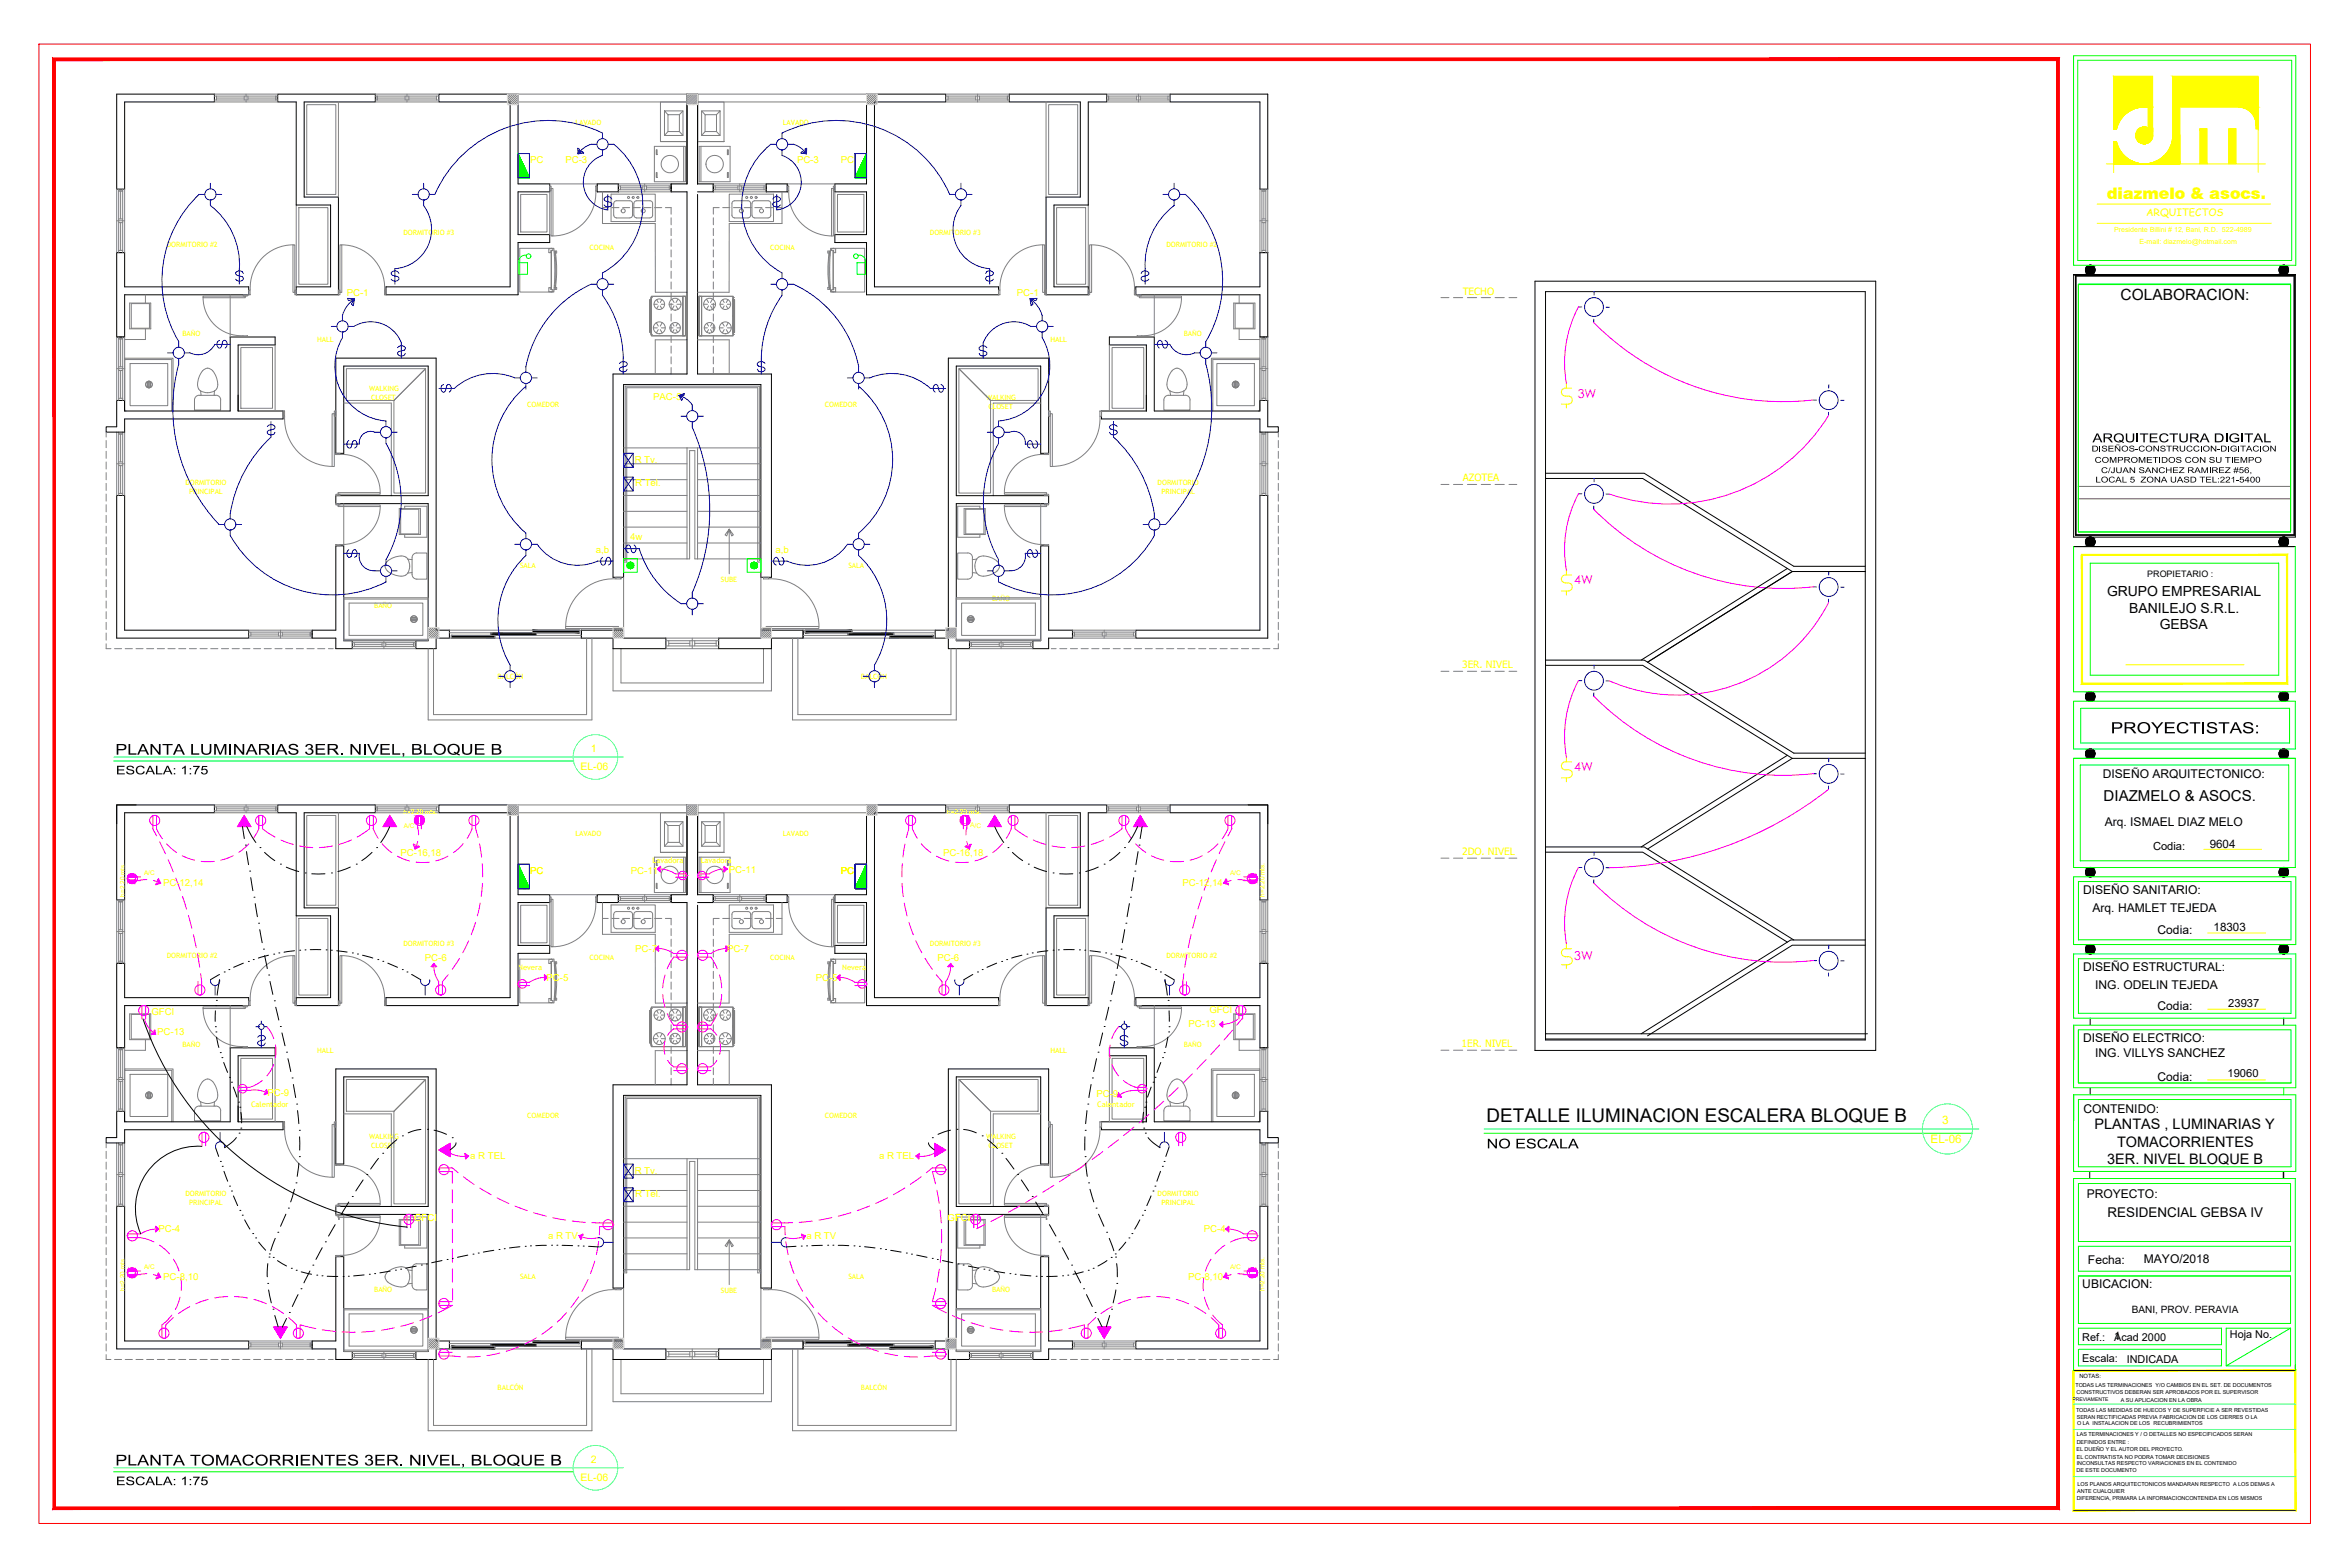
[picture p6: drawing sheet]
<svg xmlns="http://www.w3.org/2000/svg" width="914mm" height="610mm" viewBox="0 0 914 610" stroke-linecap="round" stroke-linejoin="round" font-family="sans-serif">
<defs><g id="words">
<text font-size="7.3" x="578.5" y="436.5">DETALLE ILUMINACION ESCALERA BLOQUE B</text>
<text font-size="6.7" x="821.3" y="285.3">PROYECTISTAS:</text>
<g font-size="6.5">
<text x="44.9" y="293.6">PLANTA LUMINARIAS 3ER. NIVEL, BLOQUE B</text>
<text x="44.9" y="570.1">PLANTA TOMACORRIENTES 3ER. NIVEL, BLOQUE B</text>
</g>
<text font-size="6.2" fill="#ff0" x="819.7" y="77.3">diazmelo &amp; asocs.</text>
<text font-size="6" x="825.1" y="116.8">COLABORACION:</text>
<text font-size="5.9" x="818.5" y="311.7">DIAZMELO &amp; ASOCS.</text>
<text font-size="5.8" x="578.6" y="446.7">NO ESCALA</text>
<g font-size="5.6">
<text x="815" y="439.2">PLANTAS , LUMINARIAS Y</text>
<text x="823.8" y="446">TOMACORRIENTES</text>
<text x="819.9" y="452.8">3ER. NIVEL BLOQUE B</text>
</g>
<g font-size="5.4">
<text x="814.2" y="172.1">ARQUITECTURA DIGITAL</text>
<text x="819.9" y="231.8">GRUPO EMPRESARIAL</text>
<text x="828.5" y="238.3">BANILEJO S.R.L.</text>
<text x="840.4" y="244.8">GEBSA</text>
</g>
<g font-size="5.2">
<text x="45.3" y="301.2">ESCALA: 1:75</text>
<text x="820" y="473.3">RESIDENCIAL GEBSA IV</text>
<text x="45.3" y="577.8">ESCALA: 1:75</text>
</g>
<g font-size="4.8" fill="#f0f">
<text x="613.9" y="154.6">3W</text>
<text x="612.5" y="227.3">4W</text>
<text x="612.5" y="300">4W</text>
<text x="612.5" y="373.6">3W</text>
</g>
<g font-size="4.7">
<text x="818.2" y="302.6">DISEÑO ARQUITECTONICO:</text>
<text x="819" y="321.5">Arq. ISMAEL DIAZ MELO</text>
<text x="810.5" y="347.9">DISEÑO SANITARIO:</text>
<text x="814.2" y="354.7">Arq. HAMLET TEJEDA</text>
<text x="839.5" y="363.4">Codia:</text>
<text x="810.5" y="377.7">DISEÑO ESTRUCTURAL:</text>
<text x="815.3" y="384.8">ING. ODELIN TEJEDA</text>
<text x="839.5" y="393.1">Codia:</text>
<text x="810.5" y="405.3">DISEÑO ELECTRICO:</text>
<text x="815.3" y="411.3">ING. VILLYS SANCHEZ</text>
<text x="839.5" y="420.6">Codia:</text>
<text x="810.7" y="432.9">CONTENIDO:</text>
<text x="811.9" y="465.9">PROYECTO:</text>
<text x="812.4" y="491.6">Fecha:</text>
<text x="834.2" y="491.5">MAYO/2018</text>
<text x="810.2" y="501">UBICACION:</text>
</g>
<g font-size="4.5">
<text x="859.8" y="329.8">9604</text>
<text x="861.3" y="362.4">18303</text>
<text x="822.6" y="521.3">1</text>
</g>
<g font-size="4.5" fill="#ff0">
<text x="755.7" y="437.2">3</text>
<text x="751.2" y="444.8">EL-06</text>
</g>
<g font-size="4.4">
<text x="867.1" y="391.6">23937</text>
<text x="866.7" y="419.1">19060</text>
</g>
<text font-size="4.3" x="837.8" y="330.6">Codia:</text>
<g font-size="4.2">
<text x="810.2" y="521.5">Ref.:</text>
<text x="822.6" y="521.5">Acad 2000</text>
<text x="867.6" y="520.4">Hoja No.</text>
<text x="810.2" y="529.8">Escala:</text>
<text x="827.5" y="530.1">INDICADA</text>
</g>
<g font-size="4" fill="#ff0">
<text x="835.1" y="84.2">ARQUITECTOS</text>
<text x="229.9" y="292.7">1</text>
<text x="225.9" y="299.5">EL-06</text>
<text x="229.9" y="569.3">2</text>
<text x="225.9" y="576">EL-06</text>
</g>
<g font-size="3.9" fill="#ff0">
<text x="569.2" y="114.6">TECHO</text>
<text x="569.2" y="187.3">AZOTEA</text>
<text x="568.9" y="260">3ER. NIVEL</text>
<text x="568.9" y="332.7">2DO. NIVEL</text>
<text x="568.7" y="407.3">1ER. NIVEL</text>
</g>
<text font-size="3.9" x="829.5" y="511">BANI, PROV. PERAVIA</text>
<g font-size="3.7" fill="#ff0">
<text x="206.3" y="63.4">PC</text>
<text x="220" y="63.3">PC-3</text>
<text x="310.1" y="63.3">PC-3</text>
<text x="327.1" y="63.4">PC</text>
<text x="134.9" y="115.2">PC-1</text>
<text x="395.7" y="115.2">PC-1</text>
<text x="254.2" y="155.7">PAC-5</text>
<text x="247" y="180">R Tv.</text>
<text x="247.1" y="189">R Tel.</text>
<text x="231.8" y="215.2">a,b</text>
<text x="245.2" y="210.1">4w</text>
<text x="301.8" y="215.2">a,b</text>
<text x="155.9" y="333">PC-16,18</text>
<text x="367" y="333">PC-16,18</text>
<text x="206.3" y="339.9">PC</text>
<text x="245.5" y="339.9">PC-11</text>
<text x="283.6" y="339.6">PC-11</text>
<text x="327.1" y="339.9">PC</text>
<text x="63.4" y="344.5">PC-12,14</text>
<text x="460.1" y="344.7">PC-12,14</text>
<text x="247.2" y="370.5">PC-7</text>
<text x="282.9" y="370.5">PC-7</text>
<text x="165.3" y="373.9">PC-6</text>
<text x="364.8" y="373.9">PC-6</text>
<text x="212.7" y="381.7">P</text>
<text x="215.2" y="381.7">C-5</text>
<text x="317.4" y="381.7">PC-5</text>
<text x="58.9" y="394.8">GFCI</text>
<text x="470.6" y="394.1">GFCI</text>
<text x="462.5" y="399.5">PC-13</text>
<text x="61.2" y="402.5">PC-13</text>
<text x="104" y="426.5">P</text>
<text x="106.5" y="426.5">C-9</text>
<text x="426.6" y="426.8">PC-9</text>
<text x="183" y="450.7">a R TEL</text>
<text x="342" y="450.7">a R TEL</text>
<text x="247" y="456.6">R Tv.</text>
<text x="247.1" y="465.5">R Tel.</text>
<text x="61.7" y="479.3">PC-4</text>
<text x="161.1" y="475.1">GFCI</text>
<text x="368.7" y="475.1">GFCI</text>
<text x="468.4" y="479.3">PC-4</text>
<text x="213.3" y="481.9">a R TV</text>
<text x="313.8" y="481.9">a R TV</text>
<text x="63.5" y="497.9">PC-8,10</text>
<text x="462.3" y="497.8">PC-8,10</text>
</g>
<g font-size="3.5">
<text x="813.9" y="175.6">DISEÑOS-CONSTRUCCION-DIGITACION</text>
<text x="815" y="180">COMPROMETIDOS CON SU TIEMPO</text>
<text x="817.5" y="184">C/JUAN SANCHEZ RAMIREZ #56,</text>
<text x="815.4" y="187.7">LOCAL 5 ZONA UASD TEL:221-5400</text>
<text x="835.5" y="224.3">PROPIETARIO :</text>
</g>
<g font-size="3" fill="#ff0">
<text x="253.9" y="335.7">Lavadora</text>
<text x="272.7" y="335.7">Lavadora</text>
<text x="201.6" y="377.4">Nevera</text>
<text x="327.7" y="377.4">Nevera</text>
<text x="97.7" y="430.5">Calentador</text>
<text x="426.9" y="430.8">Calentador</text>
</g>
<g font-size="2.8" fill="#ff0">
<text x="223.9" y="48.5">LAVADO</text>
<text x="304.7" y="48.5">LAVADO</text>
<text x="157" y="91.5">DORMITORIO #3</text>
<text x="361.9" y="91.5">DORMITORIO #3</text>
<text x="64.9" y="96">DORMITORIO #2</text>
<text x="229.4" y="97.1">COCINA</text>
<text x="299.7" y="97.1">COCINA</text>
<text x="453.9" y="96">DORMITORIO #2</text>
<text x="71" y="130.7">BAÑO</text>
<text x="460.6" y="130.7">BAÑO</text>
<text x="123.4" y="133">HALL</text>
<text x="408.7" y="133">HALL</text>
<text x="143.6" y="152.2">WALKING</text>
<text x="144.5" y="155.7">CLOSET</text>
<text x="383.7" y="155.6">WALKING</text>
<text x="205.2" y="158.3">COMEDOR</text>
<text x="321" y="158.3">COMEDOR</text>
<text x="384.6" y="159">CLOSET</text>
<text x="72.2" y="188.8">DORMITORIO</text>
<text x="450.5" y="188.8">DORMITORIO</text>
<text x="73.6" y="192.2">PRINCIPAL</text>
<text x="451.9" y="192.2">PRINCIPAL</text>
<text x="202.4" y="221.1">SALA</text>
<text x="330.1" y="221.1">SALA</text>
<text x="280.5" y="226.4">SUBE</text>
<text x="386" y="233.8">BAÑO</text>
<text x="145.6" y="236.5">BAÑO</text>
<text x="193.6" y="264.1">BALCÓN</text>
<text x="335" y="264.1">BALCÓN</text>
<text x="223.9" y="325">LAVADO</text>
<text x="304.7" y="325">LAVADO</text>
<text x="157" y="368">DORMITORIO #3</text>
<text x="361.9" y="368">DORMITORIO #3</text>
<text x="64.9" y="372.5">DORMITORIO #2</text>
<text x="229.4" y="373.6">COCINA</text>
<text x="299.7" y="373.6">COCINA</text>
<text x="453.9" y="372.5">DORMITORIO #2</text>
<text x="71" y="407.2">BAÑO</text>
<text x="460.6" y="407.2">BAÑO</text>
<text x="123.4" y="409.5">HALL</text>
<text x="408.7" y="409.5">HALL</text>
<text x="205.2" y="434.8">COMEDOR</text>
<text x="321" y="434.8">COMEDOR</text>
<text x="143.6" y="443">WALKING</text>
<text x="383.7" y="443">WALKING</text>
<text x="144.5" y="446.4">CLOSET</text>
<text x="384.6" y="446.4">CLOSET</text>
<text x="72.2" y="465.3">DORMITORIO</text>
<text x="450.5" y="465.3">DORMITORIO</text>
<text x="73.6" y="468.7">PRINCIPAL</text>
<text x="451.9" y="468.7">PRINCIPAL</text>
<text x="202.4" y="497.6">SALA</text>
<text x="330.1" y="497.6">SALA</text>
<text x="145.6" y="502.8">BAÑO</text>
<text x="280.5" y="502.9">SUBE</text>
<text x="386" y="502.8">BAÑO</text>
<text x="193.6" y="540.6">BALCÓN</text>
<text x="335" y="540.6">BALCÓN</text>
</g>
<g font-size="2.7" fill="#ff0">
<text x="822.6" y="90.1">Presidente Billini # 12, Bani, R.D. 522-4989</text>
<text x="832.5" y="95">E-mail: diazmelo@hotmail.com</text>
</g>
<g font-size="2.5" fill="#ff0">
<text x="157" y="316.7">h=2.20 mts.</text>
<text x="368.6" y="316.7">h=2.20 mts.</text>
<text x="157.1" y="321.9" transform="rotate(-1 157.1 321.9)">A/C</text>
<text x="377.6" y="321.9" transform="rotate(1 377.6 321.9)">A/C</text>
<text x="56" y="340.4" transform="rotate(-1 56 340.4)">A/C</text>
<text x="478.6" y="340.3" transform="rotate(1 478.6 340.3)">A/C</text>
<text x="48.5" y="348.9" transform="rotate(-90 48.5 348.9)">h=2.20 mts.</text>
<text x="492" y="348.9" transform="rotate(-90 492 348.9)">h=2.20 mts.</text>
<text x="56" y="493.7" transform="rotate(-1 56 493.7)">A/C</text>
<text x="478.6" y="493.6" transform="rotate(1 478.6 493.6)">A/C</text>
<text x="48.5" y="502.2" transform="rotate(-90 48.5 502.2)">h=2.20 mts.</text>
<text x="492" y="502.2" transform="rotate(-90 492 502.2)">h=2.20 mts.</text>
</g>
<text font-size="2.3" x="809.1" y="535.9">NOTAS:</text>
<g font-size="2.1">
<text x="807.5" y="539.7">TODAS LAS TERMINACIONES Y/O CAMBIOS EN EL SET. DE DOCUMENTOS</text>
<text x="808" y="542.4">CONSTRUCTIVOS DEBERAN SER APROBADOS POR EL SUPERVISOR</text>
<text x="825.2" y="545.3">A SU APLICACION EN LA OBRA</text>
<text x="807.8" y="549.3">TODAS LAS MEDIDAS DE HUECOS Y DE SUPERFICIE A SER REVESTIDAS</text>
<text x="808.1" y="551.9">SERAN RECTIFICADAS PREVIA FABRICACION DE LOS CIERRES O LA</text>
<text x="808.3" y="554.4">O LA INSTALACION DE LOS RECUBRIMIENTOS</text>
<text x="808.1" y="561.7">DEFINIDOS ENTRE :</text>
<text x="808.1" y="558.7">LAS TERMINACIONES Y / O DETALLES NO ESPECIFICADOS SERAN</text>
<text x="808" y="564.5">EL DUEÑO Y EL AUTOR DEL PROYECTO.</text>
<text x="808.1" y="569.9">INCONSULTAS RESPECTO VARIACIONES EN EL CONTENIDO</text>
<text x="808.1" y="567.5">EL CONTRATISTA NO PODRA TOMAR DECISIONES</text>
<text x="808" y="572.5">DE ESTE DOCUMENTO</text>
<text x="808.2" y="580.7">ANTE CUALQUIER</text>
<text x="808.3" y="578.2">LOS PLANOS ARQUITECTONICOS MANDARAN RESPECTO A LOS DEMAS A</text>
<text x="808" y="583.5">DIFERENCIA, PRIMARA LA INFORMACIONCONTENIDA EN LOS MISMOS</text>
</g>
<text font-size="2" x="806.4" y="545.2">PREVIAMENTE</text>
</g></defs>
<!-- layer: TARGETA -->
<g fill="none" stroke="#0f0" stroke-width=".39">
<path d="M806.9 21.7h86.4v81.5h-86.4zM808.5 23.5h83.2v77.8h-83.2zM808.7 110.7v96.2h82.6M808.7 110.7h82.6M806.9 212.6h86.2v56.6h-86.2zM808.7 206.7v-96.2h82.6v96.4M813.3 219.1h73.4v43.6h-73.4zM806.9 272.8h86.2v18.6h-86.2zM809.6 275.5h81.3v13.6h-81.3zM806.9 295v42.5h86.2v-42.5M809.4 297.6h81.2v37.3h-81.2zM893.1 295h-86.2h86.2"/>
<path d="M806.9 341.1h86.4v26.4h-86.4zM808.7 342.9h82.7v22.7h-82.7zM806.9 371.1h86.4v25h-86.4zM808.7 373h82.7v21.2h-82.7zM806.9 398.8h86.4v24.4h-86.4zM808.7 400.6v20.7h82.7M808.7 400.6h82.7v20.7M806.9 435.9v-10h86.4v29.8h-86.4v-29.8v10.1M808.7 427.7h82.7v26.2h-82.7zM888.6 423.2v2.7M808.7 460.4h82.6v22.6h-82.6zM808.7 484.8h82.6v9.7h-82.6z"/>
<path d="M808.7 496.4h82.6v18.5h-82.6zM808.7 516.7h55.7v6.4h-55.7zM891.3 516.7h-25.1v14.7M806.9 533.2v-74.7h86.2v74.7M808.7 524.9h55.7v6.5h-55.7zM866.2 531.4l25.1-14.7v14.7z"/>
</g>
<!-- layer: TEXXT -->
<path d="M827.2 258.6h46M857.5 330.4h22.5M859 363h22.5M859 392.6h22.5M859 420.1h22.5" fill="none" stroke="#ff0" stroke-width=".39"/>
<!-- layer: TEXTOS -->
<g fill="#000" stroke="#000" stroke-width=".39">
<path d="M813 272.8h.6zM813 269.2h.6zM888 272.7h1.3zM888.3 269.2h.6zM813 295h.6zM813 291.4h.6zM888 294.9h1.3zM888.3 291.4h.6zM813 337.5h.6zM888.3 337.5h.6zM813 341.1h.6zM888 341h1.3z"/>
<path d="M813 371.1h.6zM813 367.5h.6zM888 371h1.3zM888.3 367.5h.6z"/>
<path d="M813.2 103.2l.6 .1zM812.8 103.3h1z"/>
<path d="M812.8 103.3l1.3 .1zM812.5 103.4h1.6z"/>
<path d="M812.8 106.8h1zM812.8 106.8h.7z"/>
<path d="M812.5 103.4l1.9 .1zM812.2 103.5h2.2z"/>
<path d="M812.5 106.6h1.6zM812.5 106.6l1.3 .2z"/>
<path d="M812.2 103.5l2.4 .3-.2-.3zM812.2 103.5l2.4 .3h-2.6z"/>
<path d="M812.2 106.5h2.2zM812.2 106.5l1.9 .1z"/>
<path d="M812 103.8l2.9 .3-.3-.3zM812 103.8l2.9 .3h-3.1z"/>
<path d="M812 106.3l2.4 .2 .2-.2zM812 106.3l2.4 .2z"/>
<path d="M811.8 104.1l3.2 .3-.1-.3zM811.8 104.1l3.2 .3h-3.4z"/>
<path d="M811.8 106l2.8 .3 .3-.3zM811.8 106l2.8 .3h-2.6z"/>
<path d="M811.6 104.4l3.5 .3-.1-.3zM811.6 104.4l3.5 .3h-3.6z"/>
<path d="M811.6 105.7l3.3 .3 .1-.3zM811.6 105.7l3.3 .3h-3.1z"/>
<path d="M811.5 104.7l3.7 .3-.1-.3zM811.5 104.7l3.7 .3h-3.7z"/>
<path d="M811.5 105.4l3.5 .3 .1-.3zM811.5 105.4l3.5 .3h-3.4z"/>
<path d="M811.5 105l3.6 .4 .1-.4zM811.5 105l3.6 .4h-3.6z"/>
<path d="M888.4 103.2l.7 .1zM888.1 103.3h1z"/>
<path d="M888.1 103.3l1.4 .1zM887.8 103.4h1.7z"/>
<path d="M888.1 106.8h1zM888.1 106.8h.7z"/>
<path d="M887.8 103.4l1.9 .1zM887.5 103.5h2.2z"/>
<path d="M887.8 106.6h1.7zM887.8 106.6l1.3 .2z"/>
<path d="M887.5 103.5l2.5 .3-.3-.3zM887.3 103.8l.2-.3 2.5 .3z"/>
<path d="M887.5 106.5h2.2zM887.5 106.5l2 .1z"/>
<path d="M887.3 103.8l2.9 .3-.2-.3zM887.3 103.8l2.9 .3h-3.1z"/>
<path d="M887.3 106.3l2.4 .2 .3-.2zM887.3 106.3l2.4 .2z"/>
<path d="M887.1 104.1l3.2 .3-.1-.3zM887.1 104.1l3.2 .3h-3.4z"/>
<path d="M887.1 106l2.9 .3 .2-.3zM887.1 106l2.9 .3h-2.7z"/>
<path d="M886.9 104.4l3.5 .3-.1-.3zM886.9 104.4l3.5 .3h-3.6z"/>
<path d="M886.9 105.7l3.3 .3 .1-.3zM886.9 105.7l3.3 .3h-3.1z"/>
<path d="M886.8 104.7l3.6 .3v-.3zM886.8 104.7l3.6 .3h-3.6z"/>
<path d="M886.8 105l3.6 .4v-.4zM886.8 105l3.6 .4h-3.6z"/>
<path d="M886.8 105.4l3.5 .3 .1-.3zM886.8 105.4l3.5 .3h-3.4z"/>
<path d="M813.2 209h.6zM812.8 209h1z"/>
<path d="M812.8 209l1.3 .2zM812.5 209.2h1.6z"/>
<path d="M812.8 212.6h1zM812.8 212.6h.7z"/>
<path d="M812.5 209.2l1.9 .1zM812.2 209.3h2.2z"/>
<path d="M812.5 212.4h1.6zM812.5 212.4l1.3 .2z"/>
<path d="M812.2 209.3l2.4 .3zM812 209.6l.2-.3 2.4 .3z"/>
<path d="M812.2 212.3h2.2zM812.2 212.3l1.9 .1z"/>
<path d="M812 209.6l2.9 .2-.3-.2zM812 209.6l2.9 .2h-3.1z"/>
<path d="M812 212l2.4 .3 .2-.3zM812 212l2.4 .3h-2.2z"/>
<path d="M811.8 209.8l3.2 .3-.1-.3zM811.8 209.8l3.2 .3h-3.4z"/>
<path d="M811.8 211.8l2.8 .2 .3-.2zM811.8 211.8l2.8 .2h-2.6z"/>
<path d="M811.6 210.1l3.5 .4-.1-.4zM811.6 210.1l3.5 .4h-3.6z"/>
<path d="M811.6 211.5l3.3 .3 .1-.3zM811.6 211.5l3.3 .3h-3.1z"/>
<path d="M811.5 210.5l3.7 .3-.1-.3zM811.5 210.5l3.7 .3h-3.7z"/>
<path d="M811.5 211.1l3.5 .4 .1-.4zM811.5 211.1l3.5 .4h-3.4z"/>
<path d="M811.5 210.8l3.6 .3 .1-.3zM811.5 210.8l3.6 .3h-3.6z"/>
<path d="M888.4 209h.7zM888.1 209h1z"/>
<path d="M888.1 209l1.4 .2zM887.8 209.2h1.7z"/>
<path d="M888.1 212.6h1zM888.1 212.6h.7z"/>
<path d="M887.8 209.2l1.9 .1zM887.5 209.3h2.2z"/>
<path d="M887.8 212.4h1.7zM887.8 212.4l1.3 .2z"/>
<path d="M887.5 209.3l2.5 .3zM887.3 209.6l.2-.3 2.5 .3z"/>
<path d="M887.5 212.3h2.2zM887.5 212.3l2 .1z"/>
<path d="M887.3 209.6l2.9 .2-.2-.2zM887.3 209.6l2.9 .2h-3.1z"/>
<path d="M887.3 212l2.4 .3 .3-.3zM887.3 212l2.4 .3h-2.2z"/>
<path d="M887.1 209.8l3.2 .3-.1-.3zM887.1 209.8l3.2 .3h-3.4z"/>
<path d="M887.1 211.8l2.9 .2 .2-.2zM887.1 211.8l2.9 .2h-2.7z"/>
<path d="M886.9 210.1l3.5 .4-.1-.4zM886.9 210.1l3.5 .4h-3.6z"/>
<path d="M886.9 211.5l3.3 .3 .1-.3zM886.9 211.5l3.3 .3h-3.1z"/>
<path d="M886.8 210.5l3.6 .3v-.3zM886.8 210.5l3.6 .3h-3.6z"/>
<path d="M886.8 210.8l3.6 .3v-.3zM886.8 210.8l3.6 .3h-3.6z"/>
<path d="M886.8 211.1l3.5 .4 .1-.4zM886.8 211.1l3.5 .4h-3.4z"/>
<path d="M813 269.2l1 .1zM812.7 269.3h1.3z"/>
<path d="M812.7 269.3l1.6 .1zM812.4 269.4h1.9z"/>
<path d="M812.7 272.7h1.3zM812.7 272.7l.9 .1z"/>
<path d="M812.4 269.4l2.2 .2zM812.1 269.6l.3-.2 2.2 .2z"/>
<path d="M812.4 272.5h1.9zM812.4 272.5l1.6 .2z"/>
<path d="M812.1 269.6l2.7 .3-.2-.3zM812.1 269.6l2.7 .3h-2.9z"/>
<path d="M812.1 272.3l2.2 .2 .3-.2zM812.1 272.3l2.2 .2z"/>
<path d="M811.9 269.9l3 .3-.1-.3zM811.9 269.9l3 .3h-3.2z"/>
<path d="M811.9 272.1l2.7 .2 .2-.2zM811.9 272.1l2.7 .2h-2.5z"/>
<path d="M811.7 270.2l3.4 .3-.2-.3zM811.7 270.2l3.4 .3h-3.5z"/>
<path d="M811.7 271.8l3.1 .3 .1-.3zM811.7 271.8l3.1 .3h-2.9z"/>
<path d="M811.6 270.5l3.5 .3v-.3zM811.6 270.5l3.5 .3h-3.6z"/>
<path d="M811.6 271.5l3.3 .3 .2-.3zM811.6 271.5l3.3 .3h-3.2z"/>
<path d="M811.5 270.8l3.6 .3v-.3zM811.5 270.8l3.6 .3h-3.6z"/>
<path d="M811.5 271.1l3.6 .4v-.4zM811.5 271.1l3.6 .4h-3.5z"/>
<path d="M888 272.7l.9 .1zM888.3 272.8h.6z"/>
<path d="M888.3 269.2l1 .1zM888 269.3h1.3z"/>
<path d="M888 269.3l1.6 .1zM887.7 269.4h1.9z"/>
<path d="M887.7 269.4l2.1 .2zM887.4 269.6l.3-.2 2.1 .2z"/>
<path d="M887.7 272.5h1.9zM887.7 272.5l1.6 .2z"/>
<path d="M887.4 269.6l2.7 .3-.3-.3zM887.4 269.6l2.7 .3h-2.9z"/>
<path d="M887.4 272.3l2.2 .2 .2-.2zM887.4 272.3l2.2 .2z"/>
<path d="M887.2 269.9l3.1 .3-.2-.3zM887.2 269.9l3.1 .3h-3.3z"/>
<path d="M887.2 272.1l2.6 .2 .3-.2zM887.2 272.1l2.6 .2h-2.4z"/>
<path d="M887 270.2l3.4 .3-.1-.3zM887 270.2l3.4 .3h-3.5z"/>
<path d="M887 271.8l3.1 .3 .2-.3zM887 271.8l3.1 .3h-2.9z"/>
<path d="M886.9 270.5l3.5 .3v-.3zM886.9 270.5l3.5 .3h-3.6z"/>
<path d="M886.9 271.5l3.4 .3 .1-.3zM886.9 271.5l3.4 .3h-3.3z"/>
<path d="M886.8 270.8l3.6 .3v-.3zM886.8 270.8l3.6 .3h-3.6z"/>
<path d="M886.8 271.1l3.6 .4v-.4zM886.8 271.1l3.6 .4h-3.5z"/>
<path d="M813 291.4l1 .1zM812.7 291.5h1.3z"/>
<path d="M812.7 291.5l1.6 .1zM812.4 291.6h1.9z"/>
<path d="M812.7 294.9h1.3zM812.7 294.9l.9 .1z"/>
<path d="M812.4 291.6l2.2 .2zM812.1 291.8l.3-.2 2.2 .2z"/>
<path d="M812.4 294.8h1.9zM812.4 294.8l1.6 .1z"/>
<path d="M812.1 291.8l2.7 .3-.2-.3zM812.1 291.8l2.7 .3h-2.9z"/>
<path d="M812.1 294.6l2.2 .2 .3-.2zM812.1 294.6l2.2 .2z"/>
<path d="M811.9 292.1l3 .3-.1-.3zM811.9 292.1l3 .3h-3.2z"/>
<path d="M811.9 294.3l2.7 .3 .2-.3zM811.9 294.3l2.7 .3h-2.5z"/>
<path d="M811.7 292.4l3.4 .3-.2-.3zM811.7 292.4l3.4 .3h-3.5z"/>
<path d="M811.7 294l3.1 .3 .1-.3zM811.7 294l3.1 .3h-2.9z"/>
<path d="M811.6 292.7l3.5 .3v-.3zM811.6 292.7l3.5 .3h-3.6z"/>
<path d="M811.6 293.7l3.3 .3 .2-.3zM811.6 293.7l3.3 .3h-3.2z"/>
<path d="M811.5 293l3.6 .4v-.4zM811.5 293l3.6 .4h-3.6z"/>
<path d="M811.5 293.4l3.6 .3v-.3zM811.5 293.4l3.6 .3h-3.5z"/>
<path d="M888 294.9l.9 .1zM888.3 295h.6z"/>
<path d="M888.3 291.4l1 .1zM888 291.5h1.3z"/>
<path d="M888 291.5l1.6 .1zM887.7 291.6h1.9z"/>
<path d="M887.7 291.6l2.1 .2zM887.4 291.8l.3-.2 2.1 .2z"/>
<path d="M887.7 294.8h1.9zM887.7 294.8l1.6 .1z"/>
<path d="M887.4 291.8l2.7 .3-.3-.3zM887.4 291.8l2.7 .3h-2.9z"/>
<path d="M887.4 294.6l2.2 .2 .2-.2zM887.4 294.6l2.2 .2z"/>
<path d="M887.2 292.1l3.1 .3-.2-.3zM887.2 292.1l3.1 .3h-3.3z"/>
<path d="M887.2 294.3l2.6 .3 .3-.3zM887.2 294.3l2.6 .3h-2.4z"/>
<path d="M887 292.4l3.4 .3-.1-.3zM887 292.4l3.4 .3h-3.5z"/>
<path d="M887 294l3.1 .3 .2-.3zM887 294l3.1 .3h-2.9z"/>
<path d="M886.9 292.7l3.5 .3v-.3zM886.9 292.7l3.5 .3h-3.6z"/>
<path d="M886.9 293.7l3.4 .3 .1-.3zM886.9 293.7l3.4 .3h-3.3z"/>
<path d="M886.8 293l3.6 .4v-.4zM886.8 293l3.6 .4h-3.6z"/>
<path d="M886.8 293.4l3.6 .3v-.3zM886.8 293.4l3.6 .3h-3.5z"/>
<path d="M813 337.5l1 .1zM812.7 337.6h1.3z"/>
<path d="M812.7 337.6l1.6 .1zM812.4 337.7h1.9z"/>
<path d="M812.4 337.7l2.2 .2zM812.1 337.9l.3-.2 2.2 .2z"/>
<path d="M812.1 337.9l2.7 .3-.2-.3zM812.1 337.9l2.7 .3h-2.9z"/>
<path d="M811.9 338.2l3 .3-.1-.3zM811.9 338.2l3 .3h-3.2z"/>
<path d="M811.7 338.5l3.4 .3-.2-.3zM811.7 338.5l3.4 .3h-3.5z"/>
<path d="M811.6 338.8l3.5 .3v-.3zM811.6 338.8l3.5 .3h-3.6z"/>
<path d="M811.6 339.8l3.3 .3 .2-.3zM811.6 339.8l3.3 .3h-3.2z"/>
<path d="M811.5 339.1l3.6 .4v-.4zM811.5 339.1l3.6 .4h-3.6z"/>
<path d="M811.5 339.5l3.6 .3v-.3zM811.5 339.5l3.6 .3h-3.5z"/>
<path d="M888.3 337.5l1 .1zM888 337.6h1.3z"/>
<path d="M888 337.6l1.6 .1zM887.7 337.7h1.9z"/>
<path d="M887.7 337.7l2.1 .2zM887.4 337.9l.3-.2 2.1 .2z"/>
<path d="M887.4 337.9l2.7 .3-.3-.3zM887.4 337.9l2.7 .3h-2.9z"/>
<path d="M887.2 338.2l3.1 .3-.2-.3zM887.2 338.2l3.1 .3h-3.3z"/>
<path d="M887 338.5l3.4 .3-.1-.3zM887 338.5l3.4 .3h-3.5z"/>
<path d="M886.9 338.8l3.5 .3v-.3zM886.9 338.8l3.5 .3h-3.6z"/>
<path d="M886.9 339.8l3.4 .3 .1-.3zM886.9 339.8l3.4 .3h-3.3z"/>
<path d="M886.8 339.1l3.6 .4v-.4zM886.8 339.1l3.6 .4h-3.6z"/>
<path d="M886.8 339.5l3.6 .3v-.3zM886.8 339.5l3.6 .3h-3.5z"/>
<path d="M812.7 341h1.3zM812.7 341l.9 .1z"/>
<path d="M812.4 340.9h1.9zM812.4 340.9l1.6 .1z"/>
<path d="M812.1 340.7l2.2 .2 .3-.2zM812.1 340.7l2.2 .2z"/>
<path d="M811.9 340.4l2.7 .3 .2-.3zM811.9 340.4l2.7 .3h-2.5z"/>
<path d="M811.7 340.1l3.1 .3 .1-.3zM811.7 340.1l3.1 .3h-2.9z"/>
<path d="M888 341l.9 .1zM888.3 341.1h.6z"/>
<path d="M887.7 340.9h1.9zM887.7 340.9l1.6 .1z"/>
<path d="M887.4 340.7l2.2 .2 .2-.2zM887.4 340.7l2.2 .2z"/>
<path d="M887.2 340.4l2.6 .3 .3-.3zM887.2 340.4l2.6 .3h-2.4z"/>
<path d="M887 340.1l3.1 .3 .2-.3zM887 340.1l3.1 .3h-2.9z"/>
<path d="M813 367.5l1 .1zM812.7 367.6h1.3z"/>
<path d="M812.7 367.6l1.6 .1zM812.4 367.7h1.9z"/>
<path d="M812.7 371h1.3zM812.7 371l.9 .1z"/>
<path d="M812.4 367.7l2.2 .2zM812.1 367.9h2.5z"/>
<path d="M812.4 370.8h1.9zM812.4 370.8l1.6 .2z"/>
<path d="M812.1 367.9l2.7 .3-.2-.3zM812.1 367.9l2.7 .3h-2.9z"/>
<path d="M812.1 370.6l2.2 .2 .3-.2zM812.1 370.6l2.2 .2z"/>
<path d="M811.9 368.2l3 .3-.1-.3zM811.9 368.2l3 .3h-3.2z"/>
<path d="M811.9 370.4l2.7 .2 .2-.2zM811.9 370.4l2.7 .2h-2.5z"/>
<path d="M811.7 368.5l3.4 .3-.2-.3zM811.7 368.5l3.4 .3h-3.5z"/>
<path d="M811.7 370.1l3.1 .3 .1-.3zM811.7 370.1l3.1 .3h-2.9z"/>
<path d="M811.6 368.8l3.5 .3v-.3zM811.6 368.8l3.5 .3h-3.6z"/>
<path d="M811.6 369.8l3.3 .3 .2-.3zM811.6 369.8l3.3 .3h-3.2z"/>
<path d="M811.5 369.1l3.6 .3v-.3zM811.5 369.1l3.6 .3h-3.6z"/>
<path d="M811.5 369.4l3.6 .4v-.4zM811.5 369.4l3.6 .4h-3.5z"/>
<path d="M888 371l.9 .1zM888.3 371.1h.6z"/>
<path d="M888.3 367.5l1 .1zM888 367.6h1.3z"/>
<path d="M888 367.6l1.6 .1zM887.7 367.7h1.9z"/>
<path d="M887.7 367.7l2.1 .2zM887.4 367.9h2.4z"/>
<path d="M887.7 370.8h1.9zM887.7 370.8l1.6 .2z"/>
<path d="M887.4 367.9l2.7 .3-.3-.3zM887.4 367.9l2.7 .3h-2.9z"/>
<path d="M887.4 370.6l2.2 .2 .2-.2zM887.4 370.6l2.2 .2z"/>
<path d="M887.2 368.2l3.1 .3-.2-.3zM887.2 368.2l3.1 .3h-3.3z"/>
<path d="M887.2 370.4l2.6 .2 .3-.2zM887.2 370.4l2.6 .2h-2.4z"/>
<path d="M887 368.5l3.4 .3-.1-.3zM887 368.5l3.4 .3h-3.5z"/>
<path d="M887 370.1l3.1 .3 .2-.3zM887 370.1l3.1 .3h-2.9z"/>
<path d="M886.9 368.8l3.5 .3v-.3zM886.9 368.8l3.5 .3h-3.6z"/>
<path d="M886.9 369.8l3.4 .3 .1-.3zM886.9 369.8l3.4 .3h-3.3z"/>
<path d="M886.8 369.1l3.6 .3v-.3zM886.8 369.1l3.6 .3h-3.6z"/>
<path d="M886.8 369.4l3.6 .4v-.4zM886.8 369.4l3.6 .4h-3.5z"/>
</g>
<g fill="none" stroke="#000" stroke-width=".39">
<path d="M806.9 106.9h86.2v102.1h-86.2zM807.6 107.1h85.2v101.2h-85.2zM807.8 107.4h84.8v100.6h-84.8zM893.1 106.9h-86.2h86.2M806.9 212.6h86.2M813.3 269.2v2.2M888.6 269.2v2.2M806.9 398.8v13.5M813.3 396.1v2.7M888.6 396.1v2.7M813.3 423.2v2.7M806.9 455.7v.1"/>
<path d="M813.1 455.7v2.8M888.4 455.7v2.8M888.6 455.7v2.8M806.9 533.2h86.2M893.1 530.9v56.6h-86.2"/>
<circle cx="813.4" cy="105" r="1.84"/>
<circle cx="888.6" cy="105" r="1.84"/>
<circle cx="813.4" cy="210.8" r="1.84"/>
<circle cx="888.6" cy="210.8" r="1.84"/>
<circle cx="813.4" cy="271" r="1.84"/>
<circle cx="888.6" cy="271" r="1.84"/>
<circle cx="813.4" cy="293.2" r="1.84"/>
<circle cx="888.6" cy="293.2" r="1.84"/>
<circle cx="813.4" cy="339.3" r="1.84"/>
<circle cx="888.6" cy="339.3" r="1.84"/>
<circle cx="813.4" cy="369.3" r="1.84"/>
<circle cx="888.6" cy="369.3" r="1.84"/>
</g>
<!-- layer: TEXXT -->
<g fill="#ff0" stroke="#ff0" stroke-width=".39">
<path d="M810.1 215.6v.5l80-.5zM810.1 216.1l80-.5-.4 .5zM889.7 216.1l.4 50v-50.5zM889.7 216.1l.4 50-.4-.4zM809.9 266.1h80.2l-.4-.4zM809.9 266.1l.4-.4h79.4zM809.9 215.9v50.2l.4-.4zM809.9 215.9h.4v49.8z"/>
<path d="M806.9 533v.4l86.4-.4zM806.9 533.4l86.4-.4-.4 .4zM893.3 533l-.4 .4 .4 54.4zM892.9 533.4l.4 54.4-.4-.5zM806.6 587.8h86.7l-.4-.5zM807.1 587.3h85.8l-86.3 .5zM806.6 533.2v54.6l.5-.5zM806.6 533.2h.5v54.1z"/>
</g>
<!-- layer: TARJETA2 -->
<path d="M806.9 533.2v54.3" fill="none" stroke="#000" stroke-width=".39"/>
<!-- layer: 1 -->
<path d="M806.9 556.1h86.2M806.9 546.2h86.2M806.9 574.4h86.2" fill="none" stroke="#0ff" stroke-width=".39"/>
<!-- layer: MARCO -->
<path d="M15.1 17.1h883.9v575.6h-883.9z" fill="none" stroke="#f00" stroke-width=".39"/>
<!-- layer: HOJA -->
<path d="M808.7 194.1h82.6M808.7 189.2h82.6" fill="none" stroke="#954a4a" stroke-width=".39"/>
<!-- layer: TEXTO -->
<path d="M822.4 29.7v20.6h1.1a11 11 0 0 1 12.4-8.6v8.1a3.2 3.2 0 0 0-4.6 1.8 3.2 3.2 0 0 0 2.5 4.3 3.2 3.2 0 0 0 3.8-3.2v-23M845.4 29.7v23a11.1 11.1 0 0 1-9.8 11 11.1 11.1 0 0 1-12.1-8.6h-1.1v12M878.7 29.7v37.3M871 41.6h-22.9v22.2M871 41.6a7.1 7.1 0 0 1 6.8 8.5h.9M816 79.4h67.5M819.6 63.8h61.9M856 63.8v-13.7h2.7v13.7M867.2 63.8v-13.7h2.8v13.7M816 86.9h67.7" fill="none" stroke="#ff0" stroke-width=".39"/>
<g fill="#ff0" stroke="#ff0" stroke-width=".39">
<path d="M831.5 54.2h5.7z"/>
<path d="M832.6 55.5h3.4z"/>
<path d="M834.2 55.9h.3z"/>
<path d="M845.4 29.7l33.3 11.9v-11.9zM845.4 29.7l33.3 11.9h-33.3z"/>
<path d="M822.4 29.7l15.2 11.9v-11.9zM822.4 29.7l15.2 11.9h-15.2z"/>
<path d="M834.2 41.6h3.4zM834.2 41.6h3.4z"/>
<path d="M822.4 41.6h11.8zM822.4 41.6h11.8z"/>
<path d="M871 41.6h7.7zM871 41.6h7.7z"/>
<path d="M822.4 41.6h11.6zM822.4 41.6h11.8z"/>
<path d="M834.5 41.6h3.1zM834.5 41.6h3.1z"/>
<path d="M871.2 41.6h7.5zM871.2 41.6h7.5z"/>
<path d="M822.4 41.6h11.5zM822.4 41.6h11.6z"/>
<path d="M834.7 41.6h2.9zM834.7 41.6h2.9z"/>
<path d="M871.3 41.6h7.4zM871.3 41.6h7.4z"/>
<path d="M822.4 41.6h11.3zM822.4 41.6h11.5z"/>
<path d="M834.9 41.6h2.7zM834.9 41.6h2.7z"/>
<path d="M871.5 41.6l7.2 .1zM871.5 41.6l7.2 .1z"/>
<path d="M822.4 41.6h11.3zM822.4 41.6l11 .1z"/>
<path d="M835.1 41.6l2.5 .1zM835.1 41.6l2.5 .1z"/>
<path d="M871.6 41.7h7.1zM871.6 41.7h7.1z"/>
<path d="M822.4 41.7h10.8zM822.4 41.7h11z"/>
<path d="M835.3 41.7h2.3zM835.3 41.7h2.3z"/>
<path d="M871.8 41.7h6.9zM871.8 41.7h6.9z"/>
<path d="M822.4 41.7h10.8zM822.4 41.7h10.6z"/>
<path d="M835.5 41.7h2.1zM835.5 41.7h2.1z"/>
<path d="M871.9 41.7h6.8zM871.9 41.7h6.8z"/>
<path d="M822.4 41.7h10.5zM822.4 41.7h10.6z"/>
<path d="M835.7 41.7h1.9zM835.7 41.7h1.9z"/>
<path d="M872.1 41.7h6.6zM872.1 41.7h6.6z"/>
<path d="M822.4 41.7h10.5zM822.4 41.7h10.2z"/>
<path d="M872.3 41.7h6.4zM872.3 41.7h6.4z"/>
<path d="M822.4 41.7h10.2zM822.4 41.7l10 .1z"/>
<path d="M872.4 41.7l6.3 .1zM872.4 41.7l6.3 .1z"/>
<path d="M822.4 41.8h10zM822.4 41.8h9.8z"/>
<path d="M872.6 41.8h6.1zM872.6 41.8h6.1z"/>
<path d="M822.4 41.8h9.8zM822.4 41.8l9.6 .1z"/>
<path d="M872.7 41.8l6 .1zM872.7 41.8l6 .1z"/>
<path d="M822.4 41.9h9.6zM822.4 41.9h9.4z"/>
<path d="M872.9 41.9h5.8zM872.9 41.9h5.8z"/>
<path d="M822.4 41.9h9.4zM822.4 41.9l9.2 .1z"/>
<path d="M873 41.9l5.7 .1zM873 41.9l5.7 .1z"/>
<path d="M822.4 42h9.2zM822.4 42h9.1z"/>
<path d="M873.2 42h5.5zM873.2 42h5.5z"/>
<path d="M822.4 42h9.1zM822.4 42h8.8z"/>
<path d="M873.3 42l5.4 .1zM873.3 42l5.4 .1z"/>
<path d="M822.4 42h8.8zM822.4 42l8.6 .1z"/>
<path d="M873.5 42.1h5.2zM873.5 42.1h5.2z"/>
<path d="M822.4 42.1h8.6zM822.4 42.1l8.5 .1z"/>
<path d="M873.6 42.1l5.1 .1zM873.6 42.1l5.1 .1z"/>
<path d="M822.4 42.2h8.5zM822.4 42.2h8.3z"/>
<path d="M873.8 42.2l4.9 .1zM873.8 42.2l4.9 .1z"/>
<path d="M822.4 42.2h8.3zM822.4 42.2l8.1 .1z"/>
<path d="M873.9 42.3h4.8zM873.9 42.3h4.8z"/>
<path d="M822.4 42.3h8.1zM822.4 42.3l7.9 .1z"/>
<path d="M874.1 42.3l4.6 .1zM874.1 42.3l4.6 .1z"/>
<path d="M822.4 42.4h7.9zM822.4 42.4l7.7 .1z"/>
<path d="M874.2 42.4l4.5 .1zM874.2 42.4l4.5 .1z"/>
<path d="M822.4 42.5h7.7zM822.4 42.5h7.5z"/>
<path d="M874.3 42.5l4.4 .1zM874.3 42.5l4.4 .1z"/>
<path d="M822.4 42.5h7.5zM822.4 42.5l7.3 .1z"/>
<path d="M874.5 42.6l4.2 .1zM874.5 42.6l4.2 .1z"/>
<path d="M822.4 42.6h7.3zM822.4 42.6l7.1 .1z"/>
<path d="M874.6 42.7l4.1 .1zM874.6 42.7l4.1 .1z"/>
<path d="M822.4 42.7h7.1zM822.4 42.7l6.9 .1z"/>
<path d="M874.8 42.8h3.9zM874.8 42.8h3.9z"/>
<path d="M822.4 42.8h6.9zM822.4 42.8l6.8 .1z"/>
<path d="M874.9 42.8l3.8 .1zM874.9 42.8l3.8 .1z"/>
<path d="M822.4 42.9h6.8zM822.4 42.9l6.6 .1z"/>
<path d="M875 42.9l3.7 .1zM875 42.9l3.7 .1z"/>
<path d="M822.4 43h6.6zM822.4 43l6.4 .1z"/>
<path d="M875.1 43l3.6 .1zM875.1 43l3.6 .1z"/>
<path d="M822.4 43.1h6.4zM822.4 43.1l6.2 .1z"/>
<path d="M875.3 43.1l3.4 .1zM875.3 43.1l3.4 .1z"/>
<path d="M822.4 43.2h6.2zM822.4 43.2l6 .1z"/>
<path d="M875.4 43.2l3.3 .1zM875.4 43.2l3.3 .1z"/>
<path d="M822.4 43.3h6zM822.4 43.3l5.9 .1z"/>
<path d="M875.5 43.3l3.2 .1zM875.5 43.3l3.2 .1z"/>
<path d="M822.4 43.4h5.9zM822.4 43.4l5.7 .1z"/>
<path d="M875.7 43.4l3 .2zM875.7 43.4l3 .2z"/>
<path d="M822.4 43.5h5.7zM822.4 43.5l5.5 .1z"/>
<path d="M875.7 43.6h3zM875.7 43.6h3z"/>
<path d="M822.4 43.6h5.5zM822.4 43.6l5.4 .2z"/>
<path d="M875.9 43.6l2.8 .2zM875.9 43.6l2.8 .2z"/>
<path d="M822.4 43.8h5.4zM822.4 43.8l5.2 .1z"/>
<path d="M876 43.8l2.7 .1zM876 43.8l2.7 .1z"/>
<path d="M822.4 43.9h5.2zM822.4 43.9l5.1 .1z"/>
<path d="M876.1 43.9l2.6 .1zM876.1 43.9l2.6 .1z"/>
<path d="M876.2 44l2.5 .2zM876.2 44l2.5 .2z"/>
<path d="M822.4 44h5.1zM822.4 44l4.9 .2z"/>
<path d="M876.3 44.2l2.4 .1zM876.3 44.2l2.4 .1z"/>
<path d="M822.4 44.2h4.9zM822.4 44.2l4.7 .1z"/>
<path d="M876.4 44.3l2.3 .1zM876.4 44.3l2.3 .1z"/>
<path d="M822.4 44.3h4.7zM822.4 44.3l4.6 .1z"/>
<path d="M876.5 44.4l2.2 .1zM876.5 44.4l2.2 .1z"/>
<path d="M822.4 44.4h4.6zM822.4 44.4l4.4 .1z"/>
<path d="M876.6 44.5l2.1 .2zM876.6 44.5l2.1 .2z"/>
<path d="M822.4 44.5h4.4zM822.4 44.5l4.3 .2z"/>
<path d="M876.7 44.7l2 .1zM876.7 44.7l2 .1z"/>
<path d="M822.4 44.7h4.3zM822.4 44.7l4.1 .1z"/>
<path d="M876.8 44.8l1.9 .1zM876.8 44.8l1.9 .1z"/>
<path d="M822.4 44.8h4.1zM822.4 44.8l4 .2z"/>
<path d="M876.8 44.9l1.9 .1zM876.8 44.9l1.9 .1z"/>
<path d="M822.4 45h4zM822.4 45l3.8 .1z"/>
<path d="M876.9 45l1.8 .2zM876.9 45l1.8 .2z"/>
<path d="M822.4 45.1h3.8zM822.4 45.1l3.7 .2z"/>
<path d="M877 45.2l1.7 .1zM877 45.2l1.7 .1z"/>
<path d="M822.4 45.3h3.7zM822.4 45.3l3.6 .1z"/>
<path d="M877.1 45.3l1.6 .2zM877.1 45.3l1.6 .2z"/>
<path d="M822.4 45.4h3.6zM822.4 45.4l3.5 .2z"/>
<path d="M877.1 45.5l1.6 .1zM877.1 45.5l1.6 .1z"/>
<path d="M822.4 45.6h3.5zM822.4 45.6l3.3 .1z"/>
<path d="M877.2 45.6l1.5 .2zM877.2 45.6l1.5 .2z"/>
<path d="M822.4 45.7h3.3zM822.4 45.7l3.2 .2z"/>
<path d="M877.3 45.8l1.4 .1zM877.3 45.8l1.4 .1z"/>
<path d="M822.4 45.9h3.2zM822.4 45.9l3.1 .2z"/>
<path d="M877.3 45.9l1.4 .2zM877.3 45.9l1.4 .2z"/>
<path d="M822.4 46.1h3.1zM822.4 46.1l3 .1z"/>
<path d="M877.4 46.1l1.3 .1zM877.4 46.1l1.3 .1z"/>
<path d="M877.4 46.2l1.3 .2zM877.4 46.2l1.3 .2z"/>
<path d="M822.4 46.2h3zM822.4 46.2l2.8 .2z"/>
<path d="M877.5 46.4l1.2 .1zM877.5 46.4l1.2 .1z"/>
<path d="M822.4 46.4h2.8zM822.4 46.4l2.7 .2z"/>
<path d="M877.6 46.5l1.1 .2zM877.6 46.5l1.1 .2z"/>
<path d="M822.4 46.6h2.7zM822.4 46.6l2.6 .1z"/>
<path d="M877.6 46.7l1.1 .1zM877.6 46.7l1.1 .1z"/>
<path d="M822.4 46.7h2.6zM822.4 46.7l2.5 .2z"/>
<path d="M877.6 46.8l1.1 .2zM877.6 46.8l1.1 .2z"/>
<path d="M822.4 46.9h2.5zM822.4 46.9l2.4 .2z"/>
<path d="M877.6 47l1.1 .2zM877.6 47l1.1 .2z"/>
<path d="M822.4 47.1h2.4zM822.4 47.1l2.3 .1z"/>
<path d="M877.7 47.2l1 .1zM877.7 47.2l1 .1z"/>
<path d="M822.4 47.2l2.2 .3 .1-.3zM822.4 47.2l2.2 .3h-2.2z"/>
<path d="M877.7 47.3l1 .2zM877.7 47.3l1 .2z"/>
<path d="M822.4 47.5h2.2zM822.4 47.5l2.1 .1z"/>
<path d="M877.7 47.5l1 .1zM877.7 47.5l1 .1z"/>
<path d="M877.8 47.6l.9 .2zM877.8 47.6l.9 .2z"/>
<path d="M822.4 47.6h2.1zM822.4 47.6l2 .2z"/>
<path d="M877.8 47.8l.9 .2zM877.8 47.8l.9 .2z"/>
<path d="M822.4 47.8h2zM822.4 47.8l1.9 .2z"/>
<path d="M877.8 48l.9 .1zM877.8 48l.9 .1z"/>
<path d="M822.4 48l1.9 .2v-.2zM822.4 48l1.9 .2h-1.9z"/>
<path d="M877.8 48.1l.9 .2zM877.8 48.1l.9 .2z"/>
<path d="M822.4 48.2h1.9zM822.4 48.2l1.8 .1z"/>
<path d="M877.8 48.3l.9 .1zM877.8 48.3l.9 .1z"/>
<path d="M822.4 48.3l1.7 .3 .1-.3zM822.4 48.3l1.7 .3h-1.7z"/>
<path d="M822.4 48.6h1.7zM822.4 48.6l1.6 .1z"/>
<path d="M822.4 48.7l1.5 .2 .1-.2zM822.4 48.7l1.5 .2h-1.5z"/>
<path d="M822.4 48.9h1.5zM822.4 48.9l1.5 .2z"/>
<path d="M822.4 49.1l1.4 .2 .1-.2zM822.4 49.1l1.4 .2h-1.4z"/>
<path d="M834.3 49.4h.2zM834.2 49.4h.3zM834.2 49.4h.3zM834.2 49.4h.3z"/>
<path d="M834.2 49.4h.4zM834.1 49.4h.5zM834.1 49.4h.5zM834.1 49.4h.5z"/>
<path d="M834.1 49.4l.7 .1zM834 49.5h.8zM834 49.5h.8zM834 49.5h.8z"/>
<path d="M834 49.5h.8zM833.9 49.5h.9zM833.9 49.5h.9zM833.9 49.5h.9z"/>
<path d="M833.9 49.5h1.1zM833.7 49.5h1.3zM833.7 49.5h1.3zM833.7 49.5h1.3z"/>
<path d="M822.4 49.3h1.4zM822.4 49.3l1.4 .2z"/>
<path d="M833.7 49.5h1.4zM833.7 49.5h1.4zM833.7 49.5h1.4zM833.7 49.5h1.4z"/>
<path d="M833.7 49.5h1.5zM833.5 49.5h1.7zM833.5 49.5h1.7zM833.5 49.5h1.7z"/>
<path d="M833.5 49.5l1.8 .1zM833.4 49.6h1.9zM833.4 49.6h1.9zM833.4 49.6h1.9z"/>
<path d="M833.4 49.6h2zM833.3 49.6h2.1zM833.3 49.6h2.1zM833.3 49.6h2.1z"/>
<path d="M833.3 49.6l2.2 .1zM833.2 49.7h2.3zM833.2 49.7h2.3zM833.2 49.7h2.3z"/>
<path d="M833.2 49.7h2.4zM833.1 49.7h2.5zM833.1 49.7h2.5zM833.1 49.7h2.5z"/>
<path d="M822.4 49.5l1.3 .2 .1-.2zM822.4 49.5l1.3 .2h-1.3z"/>
<path d="M833.1 49.7h2.6zM833 49.7h2.7zM833 49.7h2.7zM833 49.7h2.7z"/>
<path d="M833 49.7l2.8 .1zM832.9 49.8h2.9zM832.9 49.8h2.9zM832.9 49.8h2.9z"/>
<path d="M832.9 49.8h3zM832.8 49.8h3.1z"/>
<path d="M835.9 41.7l1.7 8.1v-8.1zM835.9 41.7l1.7 8.1h-1.7z"/>
<path d="M832.8 49.8h3.1zM832.8 49.8h3.1z"/>
<path d="M832.8 49.8l4.8 .1zM832.7 49.9h4.9z"/>
<path d="M822.4 49.7l1.2 .2 .1-.2zM822.4 49.7l1.2 .2h-1.2z"/>
<path d="M832.7 49.9l4.9 .1zM832.7 49.9l4.9 .1z"/>
<path d="M832.6 50h5zM832.6 50h5z"/>
<path d="M832.6 50l5 .1zM832.4 50.1h5.2z"/>
<path d="M822.4 49.9h1.2zM822.4 49.9l1.2 .2z"/>
<path d="M877.8 48.4l.9 1.7v-1.7zM877.8 48.4l.9 1.7h-.9z"/>
<path d="M832.4 50.1h5.2zM832.3 50.1h5.3z"/>
<path d="M832.3 50.1l5.3 .1zM832.3 50.1l5.3 .1z"/>
<path d="M832.3 50.2l5.3 .1zM832.2 50.3h5.4z"/>
<path d="M822.4 50.1l1.1 .2 .1-.2zM822.4 50.1l1.1 .2h-1.1z"/>
<path d="M832.2 50.3h5.4zM832.1 50.3h5.5z"/>
<path d="M832.1 50.3l5.5 .1zM832.1 50.3l5.5 .1z"/>
<path d="M832 50.4l5.6 .1zM832 50.4l5.6 .1z"/>
<path d="M832 50.5l5.6 .1zM832 50.5l5.6 .1z"/>
<path d="M831.9 50.6l5.7 .1zM831.9 50.6l5.7 .1z"/>
<path d="M831.8 50.7l5.8 .1zM831.8 50.7l5.8 .1z"/>
<path d="M831.8 50.8h5.8zM831.8 50.8h5.8z"/>
<path d="M831.7 50.8l5.9 .1zM831.7 50.8l5.9 .1z"/>
<path d="M831.6 50.9l6 .2zM831.6 50.9l6 .2z"/>
<path d="M831.6 51.1h6zM831.6 51.1h6z"/>
<path d="M831.5 51.1l6.1 .1zM831.5 51.1l6.1 .1z"/>
<path d="M831.5 51.2l6.1 .2zM831.5 51.2l6.1 .2z"/>
<path d="M831.4 51.4h6.2zM831.4 51.4h6.2z"/>
<path d="M831.4 51.4l6.2 .1zM831.4 51.4l6.2 .1z"/>
<path d="M831.3 51.5l6.3 .1zM831.3 51.5l6.3 .1z"/>
<path d="M831.3 51.6l6.3 .1zM831.3 51.6l6.3 .1z"/>
<path d="M831.2 51.7l6.4 .2zM831.2 51.7l6.4 .2z"/>
<path d="M831.2 51.9h6.4zM831.2 51.9h6.4z"/>
<path d="M831.2 51.9l6.4 .2zM831.2 51.9l6.4 .2z"/>
<path d="M831.2 52.1l6.4 .1zM831.2 52.1l6.4 .1z"/>
<path d="M831.2 52.2l6.4 .1zM831.2 52.2l6.4 .1z"/>
<path d="M831.2 52.3l6.4 .1zM831.2 52.3l6.4 .1z"/>
<path d="M831.1 52.4l6.5 .1zM831.1 52.4l6.5 .1z"/>
<path d="M831.1 52.5l6.5 .1zM831.1 52.5l6.5 .1z"/>
<path d="M845.4 41.6l2.8 11.1v-11.1zM845.4 41.6l2.8 11.1h-2.8z"/>
<path d="M831.1 52.6l6.5 .1zM831.1 52.6l6.5 .1z"/>
<path d="M831.1 52.7h6.5zM831.1 52.7h6.5z"/>
<path d="M831.1 52.7l6.5 .1zM831.1 52.7l6.5 .1z"/>
<path d="M831.1 52.8h6.5zM831.1 52.8h6.5z"/>
<path d="M845.4 52.7l2.8 .2v-.2zM845.4 52.7l2.8 .2h-2.8z"/>
<path d="M831.1 52.8l6.5 .1zM831.1 52.8l6.5 .1z"/>
<path d="M831.1 52.9l6.5 .1zM831.1 52.9l6.5 .1z"/>
<path d="M831.1 53h6.5zM831.1 53h6.5z"/>
<path d="M831.1 53h6.5zM831.1 53h6.5z"/>
<path d="M845.4 52.9l2.8 .2v-.2zM845.4 52.9l2.8 .2h-2.8z"/>
<path d="M831.1 53l6.5 .1zM831.1 53l6.5 .1z"/>
<path d="M831.2 53.1l6.4 .1zM831.2 53.1l6.4 .1z"/>
<path d="M831.2 53.2h6.4zM831.2 53.2h6.4z"/>
<path d="M831.2 53.2l6.4 .1zM831.2 53.2l6.4 .1z"/>
<path d="M845.4 53.1l2.8 .2v-.2zM845.4 53.1l2.8 .2h-2.8z"/>
<path d="M831.2 53.3h6.4zM831.2 53.3h6.3z"/>
<path d="M831.2 53.3l6.3 .1zM831.2 53.3l6.3 .1z"/>
<path d="M831.2 53.4l6.3 .1zM831.2 53.4l6.3 .1zM831.2 53.5h6.3zM831.2 53.5h6.3z"/>
<path d="M845.4 53.3l2.8 .2v-.2zM845.4 53.3l2.8 .2h-2.8z"/>
<path d="M831.2 53.5h6.3zM831.2 53.5l6.3 .1z"/>
<path d="M831.2 53.6h6.3zM831.2 53.6h6.3z"/>
<path d="M831.2 53.6h6.3zM831.2 53.6l6.2 .1z"/>
<path d="M845.4 53.5l2.8 .2zM845.4 53.5l2.8 .2z"/>
<path d="M831.3 53.7h6.1zM831.3 53.7h6.1z"/>
<path d="M831.3 53.7l6.1 .1zM831.3 53.7l6.1 .1z"/>
<path d="M831.3 53.8h6.1zM831.3 53.8h6.1z"/>
<path d="M831.3 53.8h6.1zM831.3 53.8h6.1z"/>
<path d="M845.4 53.7l2.8 .2v-.2zM845.4 53.7l2.8 .2h-2.8z"/>
<path d="M831.3 53.8h6.1zM831.3 53.8l6 .1z"/>
<path d="M831.4 53.9l5.9 .1zM831.4 53.9l5.9 .1z"/>
<path d="M831.4 54h5.9zM831.4 54h5.9z"/>
<path d="M831.4 54l5.9 .1zM831.4 54l5.9 .1z"/>
<path d="M845.4 53.9l2.8 .2v-.2zM845.4 53.9l2.8 .2h-2.9z"/>
<path d="M831.4 54.1h5.9zM831.4 54.1h5.9z"/>
<path d="M831.5 54.1h5.8zM831.5 54.1l5.7 .1zM831.5 54.2h5.7z"/>
<path d="M831.5 54.2h5.7zM831.5 54.2l5.7 .1z"/>
<path d="M845.3 54.1l2.9 .2v-.2zM845.3 54.1l2.9 .2h-2.9z"/>
<path d="M831.5 54.3h5.7zM831.5 54.3h5.7z"/>
<path d="M831.5 54.3h5.7zM831.5 54.3l5.6 .1z"/>
<path d="M831.6 54.4h5.5zM831.6 54.4h5.5z"/>
<path d="M831.6 54.4h5.5zM831.6 54.4h5.4z"/>
<path d="M831.6 54.4l5.4 .1zM831.6 54.4l5.4 .1z"/>
<path d="M845.3 54.3l2.9 .2zM845.3 54.3l2.9 .2z"/>
<path d="M831.7 54.5h5.3zM831.7 54.5h5.3z"/>
<path d="M831.7 54.5l5.3 .1zM831.7 54.5l5.3 .1z"/>
<path d="M831.7 54.6h5.3zM831.7 54.6l5.3 .1z"/>
<path d="M831.8 54.7h5.2zM831.8 54.7h5.1z"/>
<path d="M845.3 54.5l2.9 .2v-.2zM845.3 54.5l2.9 .2h-2.9z"/>
<path d="M831.8 54.7h5.1zM831.8 54.7h5.1z"/>
<path d="M831.8 54.7h5.1zM831.8 54.7h5z"/>
<path d="M831.9 54.7h4.9zM831.9 54.7l4.9 .1zM831.9 54.8h4.9zM831.9 54.8h4.9z"/>
<path d="M831.9 54.8h4.9zM831.9 54.8l4.8 .1z"/>
<path d="M845.3 54.7l2.9 .2v-.2zM845.3 54.7l2.9 .2h-3z"/>
<path d="M832 54.9h4.7zM832 54.9h4.7z"/>
<path d="M832 54.9h4.7zM832 54.9h4.7z"/>
<path d="M832 54.9h4.7zM832 54.9l4.6 .1z"/>
<path d="M832.1 55h4.5zM832.1 55h4.5z"/>
<path d="M832.1 55h4.5zM832.1 55l4.4 .1z"/>
<path d="M845.2 54.9l3 .2zM845.2 54.9l3 .2z"/>
<path d="M832.2 55.1h4.3zM832.2 55.1h4.3z"/>
<path d="M832.2 55.1h4.3zM832.2 55.1l4.3 .1z"/>
<path d="M832.3 55.2h4.2zM832.3 55.2h4.1z"/>
<path d="M832.3 55.2h4.1zM832.3 55.2h4.1z"/>
<path d="M832.3 55.2h4.1zM832.3 55.2h4z"/>
<path d="M822.4 55.1l1.2 .1zM822.4 55.1l1.2 .1z"/>
<path d="M832.4 55.2h3.9zM832.4 55.2l3.9 .1z"/>
<path d="M845.2 55.1l3 .2v-.2zM845.2 55.1l3 .2h-3.1z"/>
<path d="M832.4 55.3h3.9zM832.4 55.3h3.8z"/>
<path d="M832.5 55.3h3.7zM832.5 55.3h3.7z"/>
<path d="M832.5 55.3h3.7zM832.5 55.3l3.7 .1z"/>
<path d="M832.6 55.4h3.6zM832.6 55.4h3.5z"/>
<path d="M832.6 55.4h3.5zM832.6 55.4l3.4 .1zM832.6 55.5h3.4z"/>
<path d="M822.4 55.2l1.2 .3v-.3zM822.4 55.2l1.2 .3h-1.2z"/>
<path d="M845.1 55.3l3.1 .2v-.2zM845.1 55.3l3.1 .2h-3.1z"/>
<path d="M832.7 55.5h3.3zM832.7 55.5h3.2z"/>
<path d="M832.8 55.5h3.1zM832.8 55.5h3.1z"/>
<path d="M832.8 55.5h3.1zM832.8 55.5h3.1z"/>
<path d="M832.9 55.5h3zM832.9 55.5l2.9 .1z"/>
<path d="M832.9 55.6h2.9zM832.9 55.6h2.9z"/>
<path d="M832.9 55.6h2.9zM832.9 55.6h2.8z"/>
<path d="M833 55.6h2.7zM833 55.6h2.6z"/>
<path d="M822.4 55.5l1.3 .2-.1-.2zM822.4 55.5l1.3 .2h-1.3z"/>
<path d="M833.1 55.6h2.5zM833.1 55.6l2.5 .1z"/>
<path d="M845.1 55.5l3.1 .2zM845.1 55.5l3.1 .2z"/>
<path d="M833.1 55.7h2.5zM833.1 55.7h2.5z"/>
<path d="M833.1 55.7h2.5zM833.1 55.7h2.4z"/>
<path d="M833.2 55.7h2.3zM833.2 55.7h2.2z"/>
<path d="M833.3 55.7l2.1 .1zM833.3 55.7l2.1 .1z"/>
<path d="M833.3 55.8h2.1zM833.3 55.8h2z"/>
<path d="M833.4 55.8h1.9zM833.4 55.8h1.9z"/>
<path d="M833.4 55.8h1.9zM833.4 55.8h1.8zM833.5 55.8h1.7zM833.5 55.8h1.7z"/>
<path d="M833.5 55.8h1.7zM833.5 55.8h1.6z"/>
<path d="M833.6 55.8h1.5zM833.6 55.8h1.5z"/>
<path d="M833.6 55.8h1.5zM833.6 55.8h1.4z"/>
<path d="M822.4 55.7l1.4 .1zM822.4 55.7l1.4 .1z"/>
<path d="M833.7 55.8h1.3zM833.7 55.8h1.3z"/>
<path d="M833.7 55.8h1.3zM833.7 55.8l1.2 .1z"/>
<path d="M845 55.7l3.2 .2v-.2zM845 55.7l3.2 .2h-3.2z"/>
<path d="M833.8 55.9h1.1zM833.8 55.9h1.1z"/>
<path d="M833.8 55.9h1.1zM833.8 55.9h1z"/>
<path d="M833.9 55.9h.9zM833.9 55.9h.9z"/>
<path d="M834 55.9h.8zM834 55.9h.7z"/>
<path d="M834 55.9h.7zM834 55.9h.7z"/>
<path d="M834 55.9h.7zM834 55.9h.6z"/>
<path d="M834.1 55.9h.5zM834.1 55.9h.4z"/>
<path d="M834.2 55.9h.3zM834.2 55.9h.3z"/>
<path d="M822.4 55.8l1.4 .2v-.2zM822.4 55.8l1.4 .2h-1.4z"/>
<path d="M845 55.9l3.2 .1zM845 55.9l3.2 .1z"/>
<path d="M822.4 56l1.5 .2zM822.4 56l1.5 .2z"/>
<path d="M844.9 56l3.3 .3v-.3zM844.9 56l3.3 .3h-3.4z"/>
<path d="M822.4 56.2l1.5 .2v-.2zM822.4 56.2l1.5 .2h-1.5z"/>
<path d="M844.8 56.3l3.4 .1zM844.8 56.3l3.4 .1z"/>
<path d="M822.4 56.4l1.6 .2zM822.4 56.4l1.6 .2z"/>
<path d="M844.8 56.4l3.4 .2v-.2zM844.8 56.4l3.4 .2h-3.5z"/>
<path d="M822.4 56.6l1.7 .2-.1-.2zM822.4 56.6l1.7 .2h-1.7z"/>
<path d="M844.7 56.6l3.5 .2zM844.7 56.6l3.5 .2z"/>
<path d="M822.4 56.8l1.7 .2zM822.4 56.8l1.7 .2z"/>
<path d="M844.6 56.8l3.6 .2v-.2zM844.6 56.8l3.6 .2h-3.7z"/>
<path d="M822.4 57l1.8 .2-.1-.2zM822.4 57l1.8 .2h-1.8z"/>
<path d="M844.5 57l3.7 .2zM844.5 57l3.7 .2z"/>
<path d="M822.4 57.2l1.9 .2zM822.4 57.2l1.9 .2z"/>
<path d="M844.5 57.2l3.7 .2v-.2zM844.5 57.2l3.7 .2h-3.8z"/>
<path d="M822.4 57.4l2 .1zM822.4 57.4l2 .1z"/>
<path d="M844.4 57.4l3.8 .2zM844.4 57.4l3.8 .2z"/>
<path d="M822.4 57.5l2.1 .2-.1-.2zM822.4 57.5l2.1 .2h-2.1z"/>
<path d="M844.3 57.6l3.9 .1zM844.3 57.6l3.9 .1z"/>
<path d="M822.4 57.7l2.2 .2zM822.4 57.7l2.2 .2z"/>
<path d="M844.2 57.7l4 .2zM844.2 57.7l4 .2z"/>
<path d="M822.4 57.9l2.3 .2zM822.4 57.9l2.3 .2z"/>
<path d="M844.1 57.9l4.1 .2v-.2zM844.1 57.9l4.1 .2h-4.2z"/>
<path d="M822.4 58.1l2.4 .2zM822.4 58.1l2.4 .2z"/>
<path d="M844 58.1l4.2 .2zM844 58.1l4.2 .2h-4.3z"/>
<path d="M822.4 58.3l2.5 .1zM822.4 58.3l2.5 .1z"/>
<path d="M843.9 58.3l4.3 .2zM843.9 58.3l4.3 .2z"/>
<path d="M822.4 58.4l2.6 .2zM822.4 58.4l2.6 .2z"/>
<path d="M843.8 58.5l4.4 .1zM843.8 58.5l4.4 .1h-4.5z"/>
<path d="M822.4 58.6l2.7 .2zM822.4 58.6l2.7 .2z"/>
<path d="M843.7 58.6l4.5 .2zM843.7 58.6l4.5 .2z"/>
<path d="M822.4 58.8l2.8 .1zM822.4 58.8l2.8 .1z"/>
<path d="M843.6 58.8l4.6 .2zM843.6 58.8l4.6 .2h-4.7z"/>
<path d="M822.4 58.9l2.9 .2zM822.4 58.9l2.9 .2z"/>
<path d="M843.5 59l4.7 .1zM843.5 59l4.7 .1h-4.8z"/>
<path d="M822.4 59.1l3 .2zM822.4 59.1l3 .2z"/>
<path d="M843.4 59.1l4.8 .2zM843.4 59.1l4.8 .2h-5z"/>
<path d="M822.4 59.3l3.2 .1zM822.4 59.3l3.2 .1z"/>
<path d="M843.2 59.3l5 .1zM843.2 59.3l5 .1z"/>
<path d="M822.4 59.4l3.3 .2zM822.4 59.4l3.3 .2z"/>
<path d="M843.1 59.4l5.1 .2zM843.1 59.4l5.1 .2h-5.2z"/>
<path d="M822.4 59.6l3.4 .2zM822.4 59.6l3.4 .2z"/>
<path d="M843 59.6l5.2 .2zM843 59.6l5.2 .2h-5.3z"/>
<path d="M822.4 59.8l3.6 .1zM822.4 59.8l3.6 .1z"/>
<path d="M842.9 59.8l5.3 .1zM842.7 59.9h5.5z"/>
<path d="M822.4 59.9l3.7 .2zM822.4 59.9l3.7 .2z"/>
<path d="M842.7 59.9l5.5 .2zM842.7 59.9l5.5 .2h-5.6z"/>
<path d="M822.4 60.1l3.8 .1zM822.4 60.1l3.8 .1z"/>
<path d="M842.6 60.1l5.6 .1zM842.6 60.1l5.6 .1h-5.7z"/>
<path d="M822.4 60.2l4 .2zM822.4 60.2l4 .2z"/>
<path d="M842.5 60.2l5.7 .2zM842.3 60.4h5.9z"/>
<path d="M822.4 60.4l4.1 .1zM822.4 60.4l4.1 .1z"/>
<path d="M842.3 60.4l5.9 .1zM842.2 60.5h6z"/>
<path d="M822.4 60.5l4.3 .2zM822.4 60.5l4.3 .2z"/>
<path d="M842.2 60.5l6 .2zM842.2 60.5l6 .2h-6.2z"/>
<path d="M822.4 60.7l4.4 .1zM822.4 60.7l4.4 .1z"/>
<path d="M842 60.7l6.2 .1zM842 60.7l6.2 .1z"/>
<path d="M822.4 60.8l4.6 .1zM822.4 60.8l4.6 .1z"/>
<path d="M841.9 60.8l6.3 .1zM841.7 60.9h6.5z"/>
<path d="M822.4 60.9l4.7 .1zM822.4 60.9l4.7 .1z"/>
<path d="M841.7 60.9l6.5 .1zM841.6 61h6.6z"/>
<path d="M822.4 61l4.9 .2zM822.4 61l4.9 .2z"/>
<path d="M841.6 61l6.6 .2zM841.6 61l6.6 .2h-6.8z"/>
<path d="M822.4 61.2l5 .1zM822.4 61.2l5 .1z"/>
<path d="M841.4 61.2l6.8 .1zM841.3 61.3h6.9z"/>
<path d="M822.4 61.3l5.2 .1zM822.4 61.3l5.2 .1z"/>
<path d="M841.3 61.3l6.9 .2zM841.1 61.5h7.1z"/>
<path d="M822.4 61.4l5.3 .2zM822.4 61.4l5.3 .2z"/>
<path d="M841.1 61.5l7.1 .1zM841 61.6h7.2z"/>
<path d="M822.4 61.6l5.5 .1zM822.4 61.6l5.5 .1z"/>
<path d="M841 61.6l7.2 .1zM840.8 61.7h7.4z"/>
<path d="M822.4 61.7l5.7 .1zM822.4 61.7l5.7 .1z"/>
<path d="M840.8 61.7l7.4 .1zM840.6 61.8h7.6z"/>
<path d="M822.4 61.8l5.8 .1zM822.4 61.8l5.8 .1z"/>
<path d="M840.6 61.8l7.6 .1zM840.5 61.9h7.7z"/>
<path d="M822.4 61.9l6 .1zM822.4 61.9l6 .1z"/>
<path d="M840.5 61.9l7.7 .1zM840.3 62h7.9z"/>
<path d="M822.4 62l6.2 .1zM822.4 62l6.2 .1z"/>
<path d="M840.3 62l7.9 .1zM840.1 62.1h8.1z"/>
<path d="M822.4 62.1l6.3 .1zM822.4 62.1l6.3 .1z"/>
<path d="M840.1 62.1l8.1 .1zM840 62.2h8.2z"/>
<path d="M822.4 62.2l6.5 .2zM822.4 62.2l6.5 .2z"/>
<path d="M840 62.2l8.2 .2zM839.8 62.4h8.4z"/>
<path d="M822.4 62.4h6.7zM822.4 62.4h6.7z"/>
<path d="M839.8 62.4h8.4zM839.6 62.4h8.6z"/>
<path d="M822.4 62.4l6.9 .1zM822.4 62.4l6.9 .1z"/>
<path d="M839.6 62.4l8.6 .1zM839.4 62.5h8.8z"/>
<path d="M822.4 62.5l7.1 .1zM822.4 62.5l7.1 .1z"/>
<path d="M839.4 62.5l8.8 .1zM839.2 62.6h9z"/>
<path d="M822.4 62.6l7.2 .1zM822.4 62.6l7.2 .1z"/>
<path d="M839.2 62.6l9 .1zM839.1 62.7h9.1z"/>
<path d="M822.4 62.7l7.4 .1zM822.4 62.7l7.4 .1z"/>
<path d="M839.1 62.7l9.1 .1zM838.9 62.8h9.3z"/>
<path d="M822.4 62.8l7.6 .1zM822.4 62.8l7.6 .1z"/>
<path d="M838.9 62.8l9.3 .1zM838.7 62.9h9.5z"/>
<path d="M822.4 62.9h7.8zM822.4 62.9h7.8z"/>
<path d="M838.7 62.9h9.5zM838.5 62.9h9.7z"/>
<path d="M822.4 62.9l8 .1zM822.4 62.9l8 .1z"/>
<path d="M838.5 62.9l9.7 .1zM838.3 63h9.9z"/>
<path d="M822.4 63l8.2 .1zM822.4 63l8.2 .1z"/>
<path d="M838.3 63l9.9 .1zM838.1 63.1h10.1z"/>
<path d="M822.4 63.1l8.4 .1zM822.4 63.1l8.4 .1z"/>
<path d="M838.1 63.1l10.1 .1zM837.9 63.2h10.3z"/>
<path d="M822.4 63.2h8.5zM822.4 63.2h8.5z"/>
<path d="M837.9 63.2h10.3zM837.7 63.2h10.5z"/>
<path d="M822.4 63.2l8.8 .1zM822.4 63.2l8.8 .1z"/>
<path d="M837.7 63.2l10.5 .1zM837.6 63.3h10.6z"/>
<path d="M822.4 63.3h9zM822.4 63.3h9z"/>
<path d="M837.6 63.3h10.6zM837.3 63.3h10.9z"/>
<path d="M822.4 63.3l9.1 .1zM822.4 63.3l9.1 .1z"/>
<path d="M837.3 63.3l10.9 .1zM837.2 63.4h11z"/>
<path d="M822.4 63.4l9.4 .1zM822.4 63.4l9.4 .1z"/>
<path d="M837.2 63.4l11 .1zM837 63.5h11.2z"/>
<path d="M822.4 63.5h9.5zM822.4 63.5h9.5z"/>
<path d="M837 63.5h11.2zM836.7 63.5h11.5z"/>
<path d="M822.4 63.5h9.7zM822.4 63.5h9.7z"/>
<path d="M836.7 63.5h11.5zM836.6 63.5h11.6z"/>
<path d="M822.4 63.5l9.9 .1zM822.4 63.5l9.9 .1z"/>
<path d="M836.6 63.5l11.6 .1zM836.4 63.6h11.8z"/>
<path d="M822.4 63.6h10.2zM822.4 63.6h10.2z"/>
<path d="M836.4 63.6h11.8zM836.2 63.6h12z"/>
<path d="M822.4 63.6h10.3zM822.4 63.6h10.3z"/>
<path d="M836.2 63.6h12zM836 63.6h12.2z"/>
<path d="M822.4 63.6l10.5 .1zM822.4 63.6l10.5 .1z"/>
<path d="M836 63.6l12.2 .1zM835.8 63.7h12.4z"/>
<path d="M822.4 63.7h10.7zM822.4 63.7h10.7z"/>
<path d="M835.8 63.7h12.4zM835.6 63.7h12.6z"/>
<path d="M822.4 63.7h11zM822.4 63.7h11z"/>
<path d="M835.6 63.7h12.6zM835.3 63.7h12.9z"/>
<path d="M822.4 63.7h11.1zM822.4 63.7h11.1z"/>
<path d="M835.3 63.7h12.9zM835.2 63.7h13z"/>
<path d="M822.4 63.7l11.3 .1zM822.4 63.7l11.3 .1z"/>
<path d="M835.2 63.7l13 .1zM835 63.8h13.2z"/>
<path d="M822.4 63.8h11.6zM822.4 63.8h11.6z"/>
<path d="M835 63.8h13.2zM834.8 63.8h13.4z"/>
<path d="M822.4 63.8h11.8zM822.4 63.8h11.8z"/>
<path d="M834.8 63.8h13.4zM834.5 63.8h13.7z"/>
<path d="M867.2 50.1l2.8 13.7v-13.7zM867.2 50.1l2.8 13.7h-2.8z"/>
<path d="M856 50.1l2.7 13.7v-13.7zM856 50.1l2.7 13.7h-2.7z"/>
<path d="M834.5 63.8h13.7zM834.3 63.8h13.9z"/>
<path d="M822.4 63.8h11.9zM822.4 63.8h11.9z"/>
</g>
<!-- layer: MARCO -->
<path d="M21.6 23.6h778.6l1.1-1zM20.6 22.6h780.7l-779.7 1zM20.6 22.6l1 563.6v-562.6zM20.6 22.6l1 563.6-1 1zM21.6 586.2l-1 1 779.6-1zM20.6 587.2l779.6-1 1.1 1zM800.2 23.6v562.6l1.1 1zM800.2 23.6l1.1-1v564.6z" fill="#f00" stroke="#f00" stroke-width=".39"/>
<!-- layer: A-WALL -->
<g fill="none" stroke="#000" stroke-width=".39">
<path d="M45.4 36.6h38v3.1h-34.9v33.9h-3.1zM108.1 36.6h37.9v3.1h-27.7v37h13.4v38h-16.4v-3.1h13.3v-31.8h-13.3v-40.1h-7.2zM170.8 36.6h30.8v34.9h12.3v3.1h-12.3v16.7h12.3v3.1h-12.3v20.3h-51.4v-3.1h48.3v-71.9h-27.7zM337.2 36.6h30.8v3.1h-27.7v71.9h48.2v3.1h-51.3v-20.3h-12.3v-3.1h12.3v-16.7h-12.3v-3.1h12.3zM392.7 36.6h37.9v3.1h-7.2v40.1h-13.3v31.8h13.3v3.1h-16.4v-38h13.4v-37h-27.7zM455.3 36.6h38v37h-3.1v-33.9h-34.9zM232.4 71.5h8.2v3.1h-8.2zM261.1 71.5v3.1h6.2v70.9h-28.8v79.1h4.1v-75h53.5v75h4.1v-79.1h-28.8v-69.9M261.1 71.5h6.2v-34.9h4.1v34.9h6.2M261.1 71.5v3.1M277.6 71.5v3.1h-6.2M277.6 71.5v3.1"/>
<path d="M298.1 71.5h8.3v3.1h-8.3zM45.4 98.3h3.1v13.3h48.3v3.1h-48.3v16.4h-3.1M45.4 98.3h3.1h-3.1M45.4 98.3v32.8M493.3 98.3h-3.1v13.3h-48.3v3.1h48.3v16.4h3.1M493.3 98.3h-3.1h3.1M493.3 98.3v32.8M45.4 131.1h3.1M130.7 139.3h39v105.9h5.2v3h-5.2v4.1h-7.9v-3h4.8v-53.4h-35.9v-3.1h35.9v-50.4h-32.8v34h-3.1zM369 139.3h39v37.1h-3.1v-34h-32.8v50.4h35.9v3.1h-35.9v53.4h5.1v3h-8.2v-4.1h-5.1v-3h5.1zM490.2 131.1h3.1M48.5 155.8h-3.1v10.2h-4.1v2.1h7.2v-5.1h61.6v-3.1h-17.4v-25.7h14.3v-3.1h-17.4v28.8h-41.1v-4.1"/>
<path d="M490.2 155.8h3.1v10.2h4.1v2.1h-7.2v-5.1h-61.6v-3.1h17.5v-25.7h-14.4v-3.1h17.4v28.8h41.1v-4.1M45.4 192.7h3.1v52.5h48.3v3h-51.4zM490.2 192.7h3.1v55.5h-51.4v-3h48.3zM130.7 212.3h3.1v37h3.3v3h-6.4v-4.1h-9.3v-3h9.3zM404.9 212.3h3.1v32.9h9.3v3h-9.3v4.1h-6.1v-3h3zM121.4 245.2v3M226.2 245.2h16.4v3h16.5v4.1h-20.6v-4.1h-12.3zM296.1 244.1v4.1h-16.5v4.1h20.6v-4.1h12.3v-3h-16.4M417.3 245.2v3M45.4 313.1h38v3.1h-34.9v33.9h-3.1zM53 313.1h-7.6v7.4M108.1 313.1h37.9v3.1h-27.7v37h13.4v38h-16.4v-3.1h13.3v-31.8h-13.3v-40.1h-7.2z"/>
<path d="M170.8 313.1h30.8v35h12.3v3h-12.3v16.7h12.3v3.1h-12.3v20.3h-51.4v-3.1h48.3v-71.9h-27.7zM337.2 313.1h30.8v3.1h-27.7v71.9h48.2v3.1h-51.3v-20.3h-12.3v-3.1h12.3v-16.7h-12.3v-3h12.3zM392.7 313.1h37.9v3.1h-7.2v40.1h-13.3v31.8h13.3v3.1h-16.4v-38h13.4v-37h-27.7zM455.3 313.1h38v37h-3.1v-33.9h-34.9zM485.7 313.1h7.6v7.4M232.4 348.1h8.2v3h-8.2zM261.1 348.1v3h6.2v70.9h-28.8v79.1h4.1v-75h53.5v75h4.1v-79.1h-28.8v-69.8M261.1 348.1v3M261.1 348.1h6.2v-35h4.1v35h6.2M277.6 348.1v3h-6.2M277.6 348.1v3M298.1 348.1h8.3v3h-8.3z"/>
<path d="M45.4 374.8h3.1v13.3h48.3v3.1h-48.3v16.4h-3.1M45.4 374.8h3.1h-3.1M45.4 374.8v32.8M493.3 374.8h-3.1v13.3h-48.3v3.1h48.3v16.4h3.1M493.3 374.8h-3.1h3.1M493.3 374.8v32.8M45.4 407.6h3.1M130.7 415.8h39v105.9h5.2v3.1h-5.2v4.1h-7.9v-3.1h4.8v-53.4h-35.9v-3.1h35.9v-50.4h-32.8v33.9h-3.1zM369 415.8h39v37h-3.1v-33.9h-32.8v50.4h35.9v3.1h-35.9v53.4h5.1v3.1h-8.2v-4.1h-5.1v-3.1h5.1zM490.2 407.6h3.1M48.5 432.3h-3.1v10.3h-4.1v2h7.2v-5.1h61.6v-3.1h-17.4v-25.7h14.3v-3.1h-17.4v28.8h-41.1v-4M490.2 432.3h3.1v10.3h4.1v2h-7.2v-5.1h-61.6v-3.1h17.5v-25.7h-14.4v-3.1h17.4v28.8h41.1v-4"/>
<path d="M45.4 469.3h3.1v52.4h48.3v3.1h-51.4zM490.2 469.3h3.1v55.5h-51.4v-3.1h48.3zM130.7 488.9h3.1v36.9h3.3v3.1h-6.4v-4.1h-9.3v-3.1h9.3zM404.9 488.9h3.1v32.8h9.3v3.1h-9.3v4.1h-6.1v-3.1h3zM121.4 521.7v3.1M226.2 521.7h16.4v3.1h16.5v4.1h-20.6v-4.1h-12.3zM296.1 520.6v4.2h-16.5v4.1h20.6v-4.1h12.3v-3.1h-16.4M417.3 521.7v3.1"/>
</g>
<!-- layer: closet -->
<g fill="none" stroke="#808080" stroke-width=".39">
<path d="M131.7 39.7v37M407 39.7v37M115.3 79.8v31.8M213.9 74.6v16.7M324.9 74.6v16.7M423.4 79.8v31.8M89.6 114.7v16.4M449.1 114.7v16.4M560.7 115.8h3.1M565.6 115.8h3.6M571 115.8h3.6M576.4 115.8h3.6"/>
<path d="M581.7 115.8h3.6M587.1 115.8h3.1M107 134.2v25.7M431.7 134.2v25.7M133.8 156.8h18.5v36M404.9 156.8h-18.4v36M133.8 195.9v16.4M404.9 195.9v16.4M560.7 188.5h3.1M565.6 188.5h3.6M571 188.5h3.6M576.4 188.5h3.6"/>
<path d="M581.7 188.5h3.6M587.1 188.5h3.1M242.6 218h.7v-67.8h52.2v67.8h.6M242.6 218.7h1.3v-67.9h50.9v67.9h1.3M560.7 261.2h3.1M565.6 261.2h3.6M571 261.2h3.6M576.4 261.2h3.6M581.7 261.2h3.6M587.1 261.2h3.1M131.7 316.2v37M407 316.2v37"/>
<path d="M560.7 333.8h3.1M565.6 333.8h3.6M571 333.8h3.6M576.4 333.8h3.6M581.7 333.8h3.6M587.1 333.8h3.1M115.3 356.3v31.8M213.9 351.1v16.7M324.9 351.1v16.7M423.4 356.3v31.8M89.6 391.2v16.4M449.1 391.2v16.4"/>
<path d="M107 410.7v25.7M431.7 410.7v25.7M560.7 408.6h3.1M565.6 408.6h3.6M571 408.6h3.6M576.4 408.6h3.6M581.7 408.6h3.6M587.1 408.6h3.1M133.8 433.3h18.5v36M404.9 433.3h-18.4v36M133.8 472.4v16.5M404.9 472.4v16.5"/>
<path d="M242.6 494.5h.7v-67.7h52.2v67.7h.6M242.6 495.2h1.3v-67.8h50.9v67.8h1.3"/>
</g>
<!-- layer: COCINA -->
<g fill="none" stroke="#808080" stroke-width=".39">
<path d="M257 39.7h10.3v15.4h-10.3zM271.4 39.7h10.3v15.4h-10.3zM257 55.1h10.3M258.6 43.1v9.6h7.2v-9.6h-7.2l1.3 1.5M259.9 44.6h4.5v6.6h-4.5zM259.9 51.2l-1.3 1.5M264.4 51.2l1.4 1.5M265.8 43.1l-1.4 1.5M271.4 55.1h10.3M273 43.1l1.3 1.5M274.3 44.6h4.5v6.6h-4.5zM274.3 51.2l-1.3 1.5"/>
<path d="M278.8 51.2l1.4 1.5M280.2 43.1v9.6h-7.2v-9.6h7.2l-1.4 1.5M234.4 74.6v12.4h20.6v26.7h12.3M237.8 75.5h17.2v10.7h-17.2zM246.6 79.2v4.5M246.7 79.1l.2-.6 .8-.4 5.8 .2 .4 .9v4.5l-.2 .6-.8 .5M283.7 75.5h17.3v10.7h-17.3zM304.3 74.6v12.4h-20.6v26.7h-12.3M213.6 96.8h1.6M213.6 96.9v1.4h.6M214.4 96.6v.1M214.4 97.5v15.2"/>
<path d="M214.6 96.6h.9a95.2 95.2 0 0 1 0 17l-.9-.1M214.6 96.6h-12.3v17l12.1-.1M214.6 96.6v.1M214.6 97.5v15.2M215.1 96.9v.5M215.2 97.3l-.8 .2-.1 .8M215.6 97.7h.4v.7M216 98.4l.2 9.4-.2 4.8h-.4M216 98.4v.8h-.3M216 98.4h.6M216.1 98.4l.5 6.7-.5 6.7M216.6 97.7h-.6v.7h-.4"/>
<path d="M216.6 97.7v.7M239.8 84.8h5.3M239.9 84.8l-.6-.2-.5-.9 .1-4.9 .9-.7h5.3l.8 .4 .2 5.2-.2 .6-.8 .5M246.7 83.7l.2 .6 .8 .5M247.7 84.8h5.2M285.8 84.8h5.2M285.8 84.8l-.8-.5-.2-.6 .1-4.9 .3-.5 .6-.2h5.2l.9 .4 .2 5.2-.4 .9-.7 .2M293.7 84.8h5.2M293.7 84.8l-.6-.2-.4-.6-.1-4.8 .5-.9 .6-.2h5.2l.8 .4 .2 5.2-.4 .9-.6 .2M322.1 97.7v.7M322.1 97.7h.6v.7h.4M322.1 98.4h.6"/>
<path d="M322.6 98.4l-.5 6.7 .5 6.7M322.7 98.4l-.2 9.4 .2 4.8h.5M322.7 98.4v.8h.3M323.2 97.7h-.5v.7M323.6 96.8h1.6M323.6 96.9v.6h.7M324.1 96.6h-.9a95.2 95.2 0 0 0 0 17l.9-.1M324.1 96.6h12.4v17l-12.2-.1M324.1 96.6v.1M324.1 97.5v15.2M324.3 97.5v15.2h-.7v.8h1.5l-.1-1.6M324.3 96.6v.1"/>
<path d="M325.1 96.9v1.4h-.7l-.1-.8M213.7 111.9h.5M213.7 111.9l-.1 1.6 1.6-.2M214.3 111.9l.2 .8M214.4 113.6h.2M214.5 112.7l.7 .1M215.1 112.9v.5M215.6 111.8h.4v.8h.6M215.7 111h.3v.8h.6M216.6 111.8v.8M322.1 111.8v.8M323 111h-.3v.8h-.6"/>
<path d="M323.1 111.8h-.4v.8h-.6M324.1 113.6h.2M324.5 111.9h.5M324.5 111.9l-.2 .8M267.3 132.2h-12.3v13.3M271.4 132.2h12.3v13.3M257 316.2h10.3v15.4h-10.3zM258.6 319.7v9.5h7.2v-9.5h-7.2l1.3 1.4M265.8 319.7l-1.4 1.4M271.4 316.2h10.3v15.4h-10.3zM273 319.7l1.3 1.4M280.2 319.7v9.5h-7.2v-9.5h7.2l-1.4 1.4"/>
<path d="M257 331.6h10.3M259.9 321.1h4.5v6.6h-4.5zM259.9 327.7l-1.3 1.5M264.4 327.7l1.4 1.5M271.4 331.6h10.3M274.3 321.1h4.5v6.6h-4.5zM274.3 327.7l-1.3 1.5M278.8 327.7l1.4 1.5M234.4 351.1v12.4h20.6v26.7h12.3M237.8 352h17.2v10.7h-17.2zM239 355.1l.8-.5 5.9 .2 .4 .9-.2 5.1-.8 .5-5.8-.2-.5-.8zM246.6 355.7v4.6"/>
<path d="M246.7 355.7l.2-.6 .8-.5h5.2l.8 .5 .2 .6v4.5l-.4 .9-5.8 .2-.8-.5-.2-.6M283.7 352h17.3v10.7h-17.3zM285.2 354.8l.6-.2 5.9 .2 .4 .9-.2 5.1-.9 .5-5.8-.2-.4-.9v-4.5zM292.8 355.1l.9-.5 5.8 .2 .4 .9-.2 5.1-.8 .5-5.8-.2-.5-.9zM304.3 351.1v12.4h-20.6v26.7h-12.3M214.4 374.2l-.1 .6M214.4 373.1v.2M214.4 374v15.2M214.5 374l-.1 .2M214.6 373.1v.2M214.6 374v15.2M215.1 373.4v.5"/>
<path d="M215.2 373.4l-1.6-.1v1.4l.6 .1M215.2 373.9l-.7 .1M215.5 373.1h-13.2v17l12.1-.1M215.5 373.1l.4 9.2-.4 7.8M215.6 374.2h.4v.7M216 374.9l.2 9.4-.2 4.8h-.4M216 374.9v.8h-.3M216 374.9h.6M216.1 374.9l.5 6.7-.5 6.7M216.6 374.2h-.6v.7h-.4M216.6 374.2v.7M322.1 374.2v.7"/>
<path d="M322.1 374.2h.6v.7h.4M322.1 374.9h.6M322.6 374.9l-.5 6.7 .5 6.7M322.7 374.9l-.2 9.4 .2 4.8h.5M322.7 374.9v.8h.3M323.2 374.2h-.5v.7M323.2 373.1h13.3v17l-12.2-.1M323.3 373.1l-.4 7.9 .4 9.1M323.6 373.9l.7 .1v15.2l-.7 .1v.7h1.5v-1.4M323.6 373.9v-.6h1.5v1.5h-.7v-.6M324.1 373.1v.2M324.1 374v15.2"/>
<path d="M324.3 373.1v.2M324.3 374l.1 .2M213.6 388.6v1.4l1.6-.1M214.2 388.5l-.6 .1M214.3 388.4l.1 .2M214.4 388.6l.1 .6M214.4 390.1h.2M214.5 389.2l.7 .2M214.6 390l.9 .1M215.1 389.4v.5M215.6 388.3h.4v.8h.6M215.7 387.5h.3v.8h.6"/>
<path d="M216.6 388.3v.8M322.1 388.3v.8M323 387.5h-.3v.8h-.6M323.1 388.3h-.4v.8h-.6M324.1 390l-.9 .1M324.1 390.1h.2M324.4 388.6l-.1 .6M324.4 388.6h.8M267.3 408.7h-12.3v13.3M271.4 408.7h12.3v13.3"/>
<circle cx="244.6" cy="76.8" r=".4"/>
<circle cx="246.4" cy="76.8" r=".4"/>
<circle cx="248.2" cy="76.8" r=".4"/>
<circle cx="290.5" cy="76.8" r=".4"/>
<circle cx="292.4" cy="76.8" r=".4"/>
<circle cx="294.2" cy="76.8" r=".4"/>
<circle cx="242.5" cy="82" r=".78"/>
<circle cx="250.3" cy="82" r=".78"/>
<circle cx="288.5" cy="82" r=".78"/>
<circle cx="296.3" cy="82" r=".78"/>
<circle cx="242.5" cy="358.5" r=".78"/>
<circle cx="244.6" cy="353.3" r=".4"/>
<circle cx="246.4" cy="353.3" r=".4"/>
<circle cx="248.2" cy="353.3" r=".4"/>
<circle cx="250.3" cy="358.5" r=".78"/>
<circle cx="288.5" cy="358.5" r=".78"/>
<circle cx="290.5" cy="353.3" r=".4"/>
<circle cx="292.4" cy="353.3" r=".4"/>
<circle cx="294.2" cy="353.3" r=".4"/>
<circle cx="296.3" cy="358.5" r=".78"/>
</g>
<!-- layer: MB3 -->
<g fill="none" stroke="#808080" stroke-width=".39">
<path d="M234.4 80.8h2.3M238.1 80.8h2.8M242.3 80.8h2.7M246.4 80.8h2.8M250.6 80.8h2.8M254.7 80.8h2.8M258.9 80.8h2.2v2.5M261.1 84.7v2.8M261.1 88.9v2.8M261.1 93v2.8M261.1 97.2v2.7M277.6 84.7v2.8"/>
<path d="M277.6 88.9v2.8M277.6 93v2.8M277.6 97.2v2.7M279.9 80.8h-2.3v2.5M281.2 80.8h2.8M285.4 80.8h2.7M289.5 80.8h2.8M293.7 80.8h2.8M297.9 80.8h2.7M302 80.8h2.3M261.1 101.3v2.8M261.1 105.5v2.8"/>
<path d="M261.1 109.7v2.7M261.1 113.8v2.8M261.1 118v2.8M277.6 101.3v2.8M277.6 105.5v2.8M277.6 109.7v2.7M277.6 113.8v2.8M277.6 118v2.8M261.1 122.1v2.8M261.1 126.3v2.8M261.1 130.5v2.8M261.1 134.6v2.8"/>
<path d="M261.1 138.8v2.8M277.6 122.1v2.8M277.6 126.3v2.8M277.6 130.5v2.8M277.6 134.6v2.8M277.6 138.8v2.8M261.1 143v2.5M277.6 143v2.5M41.3 168.1v1.9M41.3 171.4v2.8M41.3 175.6v2.7M41.3 179.7v2.8"/>
<path d="M497.4 168.1v1.9M497.4 171.4v2.8M497.4 175.6v2.7M497.4 179.7v2.8M41.3 183.9v2.7M41.3 188v2.8M41.3 192.2v2.7M41.3 196.3v2.8M497.4 183.9v2.7M497.4 188v2.8M497.4 192.2v2.7M497.4 196.3v2.8"/>
<path d="M41.3 200.5v2.8M41.3 204.7v2.7M41.3 208.8v2.8M41.3 213v2.8M41.3 217.1v2.8M497.4 200.5v2.8M497.4 204.7v2.7M497.4 208.8v2.8M497.4 213v2.8M497.4 217.1v2.8M41.3 221.3v2.8M41.3 225.5v2.8"/>
<path d="M41.3 229.6v2.8M41.3 233.8v2.8M41.3 238v2.7M497.4 221.3v2.8M497.4 225.5v2.8M497.4 229.6v2.8M497.4 233.8v2.8M497.4 238v2.7M41.3 250.4v1.9h1.9M41.3 242.1v2.8M41.3 246.3v2.7M44.6 252.3h2.7"/>
<path d="M48.7 252.3h2.8M52.9 252.3h2.8M57.1 252.3h2.7M61.2 252.3h2.8M65.3 252.3h2.8M69.5 252.3h2.8M73.7 252.3h2.7M77.8 252.3h2.8M82 252.3h2.8M86.2 252.3h2.7M90.3 252.3h2.8M94.5 252.3h2.8"/>
<path d="M98.7 252.3h2.7M102.8 252.3h2.8M107 252.3h2.8M111.1 252.3h2.8M115.3 252.3h2.8M119.5 252.3h2.7M123.6 252.3h2.8M127.8 252.3h1.9M409.1 252.3h1.9M412.4 252.3h2.7M416.5 252.3h2.8M420.7 252.3h2.7"/>
<path d="M424.8 252.3h2.8M429 252.3h2.7M433.1 252.3h2.8M437.3 252.3h2.8M441.4 252.3h2.8M445.6 252.3h2.8M449.8 252.3h2.8M453.9 252.3h2.8M458.1 252.3h2.8M462.3 252.3h2.7M466.4 252.3h2.8M470.6 252.3h2.8"/>
<path d="M474.8 252.3h2.7M478.9 252.3h2.8M483.1 252.3h2.7M487.2 252.3h2.8M491.4 252.3h2.7M497.4 242.1v2.8M497.4 246.3v2.7M497.4 250.4v1.9h-1.9M234.4 357.3h2.3M238.1 357.3h2.8M242.3 357.3h2.7M246.4 357.3h2.8"/>
<path d="M250.6 357.3h2.8M254.7 357.3h2.8M258.9 357.3h2.2v2.5M279.9 357.3h-2.3v2.5M281.2 357.3h2.8M285.4 357.3h2.7M289.5 357.3h2.8M293.7 357.3h2.8M297.9 357.3h2.7M302 357.3h2.3M261.1 361.2v2.8M261.1 365.4v2.8"/>
<path d="M261.1 369.5v2.8M261.1 373.7v2.8M261.1 377.9v2.8M277.6 361.2v2.8M277.6 365.4v2.8M277.6 369.5v2.8M277.6 373.7v2.8M277.6 377.9v2.8M261.1 382v2.8M261.1 386.2v2.8M261.1 390.4v2.7M261.1 394.5v2.8"/>
<path d="M261.1 398.7v2.7M277.6 382v2.8M277.6 386.2v2.8M277.6 390.4v2.7M277.6 394.5v2.8M277.6 398.7v2.7M261.1 402.8v2.8M261.1 407v2.8M261.1 411.1v2.8M261.1 415.3v2.8M261.1 419.5v2.5M277.6 402.8v2.8"/>
<path d="M277.6 407v2.8M277.6 411.1v2.8M277.6 415.3v2.8M277.6 419.5v2.5M41.3 444.6v1.9M41.3 447.9v2.8M41.3 452.1v2.7M41.3 456.2v2.8M497.4 444.6v1.9M497.4 447.9v2.8M497.4 452.1v2.7M497.4 456.2v2.8"/>
<path d="M41.3 460.4v2.8M41.3 464.6v2.7M41.3 468.7v2.8M41.3 472.9v2.8M41.3 477v2.8M497.4 460.4v2.8M497.4 464.6v2.7M497.4 468.7v2.8M497.4 472.9v2.8M497.4 477v2.8M41.3 481.2v2.8M41.3 485.4v2.7"/>
<path d="M41.3 489.5v2.8M41.3 493.6v2.8M41.3 497.8v2.8M497.4 481.2v2.8M497.4 485.4v2.7M497.4 489.5v2.8M497.4 493.6v2.8M497.4 497.8v2.8M41.3 502v2.8M41.3 506.1v2.8M41.3 510.3v2.8M41.3 514.5v2.7"/>
<path d="M41.3 518.6v2.8M497.4 502v2.8M497.4 506.1v2.8M497.4 510.3v2.8M497.4 514.5v2.7M497.4 518.6v2.8M41.3 522.8v2.8M41.3 527v1.9h1.9M44.6 528.9h2.7M48.7 528.9h2.8M52.9 528.9h2.8M57.1 528.9h2.7"/>
<path d="M61.2 528.9h2.8M65.3 528.9h2.8M69.5 528.9h2.8M73.7 528.9h2.7M77.8 528.9h2.8M82 528.9h2.8M86.2 528.9h2.7M90.3 528.9h2.8M94.5 528.9h2.8M98.7 528.9h2.7M102.8 528.9h2.8M107 528.9h2.8"/>
<path d="M111.1 528.9h2.8M115.3 528.9h2.8M119.5 528.9h2.7M123.6 528.9h2.8M127.8 528.9h1.9M409.1 528.9h1.9M412.4 528.9h2.7M416.5 528.9h2.8M420.7 528.9h2.7M424.8 528.9h2.8M429 528.9h2.7M433.1 528.9h2.8"/>
<path d="M437.3 528.9h2.8M441.4 528.9h2.8M445.6 528.9h2.8M449.8 528.9h2.8M453.9 528.9h2.8M458.1 528.9h2.8M462.3 528.9h2.7M466.4 528.9h2.8M470.6 528.9h2.8M474.8 528.9h2.7M478.9 528.9h2.8M483.1 528.9h2.7"/>
<path d="M487.2 528.9h2.8M491.4 528.9h2.7M497.4 522.8v2.8M497.4 527v1.9h-1.9"/>
</g>
<!-- layer: I-FURN -->
<g fill="none" stroke="#808080" stroke-width=".39">
<path d="M50.4 117.9h8.3v10h-8.3zM51.1 118.1h7.1v9.6h-7.1zM56.6 114.7v3.2M480 117.9h8.3v10h-8.3zM480.6 118.1h7.1v9.6h-7.1zM482.2 114.7v3.2M56.6 127.9v4.2h-8.1M482.2 127.9v4.2h8M155.3 197.9h8.3v10h-8.3zM155.9 198.1h7.1v9.6h-7.1zM157.5 197.9v-1h8.6v12.1h-8.6v-1.1M375.1 197.9h8.3v10h-8.3z"/>
<path d="M375.8 198.1h7v9.6h-7zM381.3 197.9v-1h-8.7v12.1h8.7v-1.1M50.4 394.4h8.3v10.1h-8.3zM51.1 394.6h7.1v9.6h-7.1zM56.6 391.2v3.2M480 394.4h8.3v10.1h-8.3zM480.6 394.6h7.1v9.6h-7.1zM482.2 391.2v3.2M56.6 404.5v4.1h-8.1M482.2 404.5v4.1h8M155.3 474.4h8.3v10.1h-8.3zM155.9 474.6h7.1v9.6h-7.1z"/>
<path d="M157.5 474.4v-.9h8.6v12h-8.6v-1M375.1 474.4h8.3v10.1h-8.3zM375.8 474.6h7v9.6h-7zM381.3 474.4v-.9h-8.7v12h8.7v-1"/>
</g>
<!-- layer: P-SANR-FIXT -->
<g fill="none" stroke="#808080" stroke-width=".39">
<path d="M48.5 139.9v19.5l.6 .5M490.2 139.9v19.5l-.5 .5M50.6 141.4h14.7v16.4h-14.7zM57.3 150.5h.2M57.3 150.5l.1-1.9 .1 1.9M57.9 150.5h.2M58 148.7v1.8M58.1 148.7h-.2v1.8M58.4 150.5h.2M58.6 148.7v1.8M58.6 148.7h-.2v1.8M66.8 159.9v-20h-18.3v-.5h18.8v20.5"/>
<path d="M78 152.1l2.8 .7M78 152.1l.3 1.7-1.7 .2-.9 1.1v4.4h10.1v-3.9M78.3 153.8h5M78.8 144.2a6.5 6.5 0 0 0-1.2 7.5l.5 .4M78.9 144.3a2.68 2.68 0 0 1 2.7-.9 2.68 2.68 0 0 1 2 2 6.7 6.7 0 0 1 .7 5.9M83.5 152.1l-.2 1.7 1.7 .2 .6 .7 .3 .9M83.5 152.1l-2.7 .7M84.3 151.3l-.8 .8M455.2 152.1a5.5 5.5 0 0 0 5.5 0M455.2 152.1l.3 1.7-1.7 .2-.9 1.1v4.4h10.1v-4.4l-.8-1.1-1.7-.2 .2-1.7M455.3 152.1a3.8 3.8 0 0 1-.9-4.7 4.7 4.7 0 0 1 3.6-4.2 6 6 0 0 1 3.9 6.3v.3a2.7 2.7 0 0 1-1.2 2.3M455.5 153.8h5"/>
<path d="M471.4 159.9v-20.5h18.8v.5h-18.3v20M473.5 141.4h14.6v16.4h-14.6zM480.1 150.5h.2M480.3 148.7v1.8M480.3 148.7h-.2v1.8M480.7 150.5h.2M480.9 148.7v1.8M480.9 148.7h-.2v1.8M481.3 150.5h.2M481.4 148.7v1.8M481.5 148.7h-.2l-.1 1.8M150.8 218.3a2.33 2.33 0 0 0 0 3.9"/>
<path d="M158.7 217.5a3.8 3.8 0 0 0-4.8-.9l-3.1 1.7M158.7 217.5a5.4 5.4 0 0 1 0 5.4M160.3 217.7v5.1M162.2 215.1h3.9v10.2l-4.4-.1-1.1-.8-.3-1.6-1.6 .1M162.2 215.1l-.9 .2-.7 .7-.3 1.7-1.6-.2M376.5 215.1h-3.9v10.2l4.5-.1 1.1-.8 .2-1.6 1.7 .1M376.6 215.1l.9 .2 .7 .7 .2 1.7 1.7-.2M378.4 217.7v5.1M380.1 217.5a5.4 5.4 0 0 0 0 5.4M380.1 217.5a3.8 3.8 0 0 1 4.7-.9 4.7 4.7 0 0 1 4.1 3.6 6 6 0 0 1-6.2 3.9l-1.8-.4M133.8 233h32.8M135.8 234.6h28.7v12.6h-28.7z"/>
<path d="M150.8 222.2a7.4 7.4 0 0 0 7.1 1.5M158.7 222.9l-.8 .8M166.6 233v-.5h-32.8v16.2M166.6 233v15.7M372.1 233v-.5h32.8v16.2M372.1 233h32.8M372.1 233v15.7M374.2 234.6h28.7v12.6h-28.7zM380.1 222.9l.8 .8M133.8 248.7v.6h32.8v-.6M133.8 248.7h32.8M160.1 240.8l2 .1z"/>
<path d="M160.1 241.3l2 .1zM160.1 240.2h1.9M160.2 240.2l-.1 .2h1.9v-.2M228.2 248.2v29.8h-59.5v-25.7M230.3 248.2v31.9h-63.7v-27.8M308.4 248.2v31.9h63.7v-27.8M310.5 248.2v29.8h59.5v-25.7M372.1 248.7v.6h32.8v-.6M372.1 248.7h32.8M376.7 240.8l2 .1zM376.7 241.3l2 .1zM376.8 240.2h1.8"/>
<path d="M376.8 240.2v.2h1.8v-.2M48.5 416.4v19.5M50.6 418h14.7v16.3h-14.7zM473.5 418h14.6v16.3h-14.6zM490.2 416.4v19.5M48.5 435.8l.6 .6M57.3 425.1l.1 2zM58 425.2v1.9M58.1 425.2h-.2v1.8h.2M58.6 425.2v1.9M58.6 425.2h-.2v1.8h.2M66.8 436.4v-20h-18.3v-.6h18.8v20.6"/>
<path d="M77.5 430.3l-.9 .2-.9 1.1v4.4h10.1v-3.9M78 428.6l2.8 .7M78 428.6l.3 1.7h-.8M78.3 430.3h5M78.8 420.7a6.5 6.5 0 0 0-1.2 7.6l.5 .3M78.9 420.8a2.33 2.33 0 0 1 3.8 0M82.8 420.7a7.4 7.4 0 0 1 1.5 7.1M83.5 428.6l-.2 1.7h.7M83.5 428.6l-2.7 .7M84 430.3l1.3 .5 .6 1.3M84.3 427.8l-.8 .8M454.7 430.3l-.9 .2-.9 1.1v4.4h10.1v-4.4l-.8-1.1-1-.2"/>
<path d="M455.2 428.6a5.5 5.5 0 0 0 5.5 0M455.2 428.6l.3 1.7h-.8M455.5 430.3h5M456 420.7a6.5 6.5 0 0 0-1.2 7.6l.5 .3M456.1 420.8a2.33 2.33 0 0 1 3.8 0M460 420.7a6.4 6.4 0 0 1 1.1 7.6l-.4 .3M460.7 428.6l-.2 1.7h.7M471.4 436.4v-20.6h18.8v.6h-18.3v20M480.3 425.2v1.9M480.3 425.2h-.2v1.8h.2M480.9 425.2v1.9M480.9 425.2h-.2v1.8h.2"/>
<path d="M481.4 425.2v1.9M481.5 425.2h-.2l-.1 1.9 .3-.1M490.2 435.8l-.5 .6M150.8 494.8a6.5 6.5 0 0 1 7.5-1.2 5.3 5.3 0 0 1 .4 5.9M150.8 498.7a7.4 7.4 0 0 0 7.1 1.5M150.8 494.8a2.33 2.33 0 0 0 0 3.9M158.7 494l1.6 .2 .3-1.7 1.1-.8h4.4v10.1h-4.4l-1.1-.9-.3-1.6-1.6 .1M158.7 499.4l-.8 .8M160.3 494.2v5.1M378.4 494.2v5.1M380.1 494l-1.7 .2-.2-1.7-1.1-.8h-4.5v10.1h4.5l1.1-.9 .2-1.6 1.7 .1M380.1 499.4l.8 .8"/>
<path d="M387.9 494.8a2.33 2.33 0 0 1 0 3.9M387.9 494.8a6.5 6.5 0 0 0-7.5-1.2 5.3 5.3 0 0 0-.3 5.9M387.9 498.7a7.4 7.4 0 0 1-7 1.5M133.8 509.6h32.8M135.8 511.1h28.7v12.6h-28.7zM160.1 516.8h2zM160.1 517.3l2 .1zM160.1 518.1h1.9M160.1 517.9h1.9M160.2 517.8v.2M162 517.8v.2M166.6 509.6v-.5h-32.8v16.1"/>
<path d="M166.6 509.6v15.6M372.1 509.6v-.5h32.8v16.1M372.1 509.6v15.6M372.1 509.6h32.8M374.2 511.1h28.7v12.6h-28.7zM376.7 516.8h2zM376.7 517.3l2 .1zM376.8 518.1h1.8M376.8 517.9h1.8M376.8 517.8v.2M378.6 517.8v.2M133.8 525.2v.6h32.8v-.6"/>
<path d="M133.8 525.2h32.8M228.2 524.8v29.7h-59.5v-25.6M230.3 524.8v31.8h-63.7v-27.7M308.4 524.8v31.8h63.7v-27.7M310.5 524.8v29.7h59.5v-25.6M372.1 525.2v.6h32.8v-.6M372.1 525.2h32.8"/>
<circle cx="58" cy="149.6" r="1.29"/>
<circle cx="480.8" cy="149.6" r="1.29"/>
<circle cx="161" cy="240.9" r="1.29"/>
<circle cx="377.7" cy="240.9" r="1.29"/>
<circle cx="58" cy="426.1" r="1.29"/>
<circle cx="480.8" cy="426.1" r="1.29"/>
<circle cx="161" cy="517.4" r="1.29"/>
<circle cx="377.7" cy="517.4" r="1.29"/>
</g>
<!-- layer: MB -->
<path d="M201.6 39.7h65.7M201.6 36.6h65.7M271.4 39.7h65.8M271.4 36.6h65.8M238.5 252.3v16.5h61.7v-16.5M241.6 252.3v13.4h55.5v-13.4M201.6 316.2h65.7M201.6 313.1h65.7M271.4 316.2h65.8M271.4 313.1h65.8M238.5 528.9v16.4h61.7v-16.4M241.6 528.9v13.3h55.5v-13.3" fill="none" stroke="#808080" stroke-width=".39"/>
<!-- layer: MUEBLES -->
<g fill="none" stroke="#808080" stroke-width=".39">
<path d="M252.9 116.5v12.8h.5v-12.8v12.8h-.5v-12.8h.5zM253.1 117.6h.3M253.1 117.3l.3 .3zM253.1 117.1h.3v.4h-.3zM253.1 116.8h.3v.5h-.3zM253.1 116.6h.3v.5h-.3zM253.1 116.5l.3 .3zM253.1 116.5h.3M253.1 119.9l.3 .2zM253.1 119.6h.3v.5h-.3zM253.1 119.4h.3v.5h-.3zM253.1 119.2h.3v.4h-.3z"/>
<path d="M253.1 119.1l.3 .3zM253.4 115.8h.1M253.4 115.8v14.3v-14.3M253.4 115.3h13.3h-1v15.3h1v-15.3v15.3h-13.3zM253.4 115.3h12.3v15.3h-12.3zM254.5 118.4h1.3M255.5 116.6l.6 1.1M256.1 119l-.6 1.1M256.9 119l.6 1.1M257.3 118.4h1.3M257.5 116.6l-.6 1.1M260.3 118.4h1.6"/>
<path d="M261.5 116.4l.8 1.3M262.3 119l-.8 1.4M263 119l.8 1.4M263.4 118.4h1.6M263.8 116.4l-.8 1.3M265.7 115.3h1v15.3h-1zM272 115.3h1v15.3h-1zM272 115.3h13.3v15.3h-13.3v-15.3v15.3h1v-15.3zM273 115.3h12.3v15.3h-12.3zM273.8 118.4h1.5M274.9 116.4l.8 1.3M275.7 119l-.8 1.4"/>
<path d="M276.5 119l.7 1.4M276.8 118.4h1.6M277.2 116.4l-.7 1.3M280.1 118.4h1.3M281.2 116.6l.6 1.1M281.8 119l-.6 1.1M282.6 119l.6 1.1M283 118.4h1.3M283.2 116.6l-.6 1.1M285.3 115.8h.1M285.3 115.8v14.3v-14.3M285.3 117.6h.3"/>
<path d="M285.3 117.3l.3 .3zM285.3 117.1h.3v.4h-.3zM285.3 116.8h.3v.5h-.3zM285.3 116.6h.3v.5h-.3zM285.3 116.5l.3 .3zM285.3 116.5h.3M285.3 119.9l.3 .2zM285.3 119.6h.3v.5h-.3zM285.3 119.4h.3v.5h-.3zM285.3 119.2h.3v.4h-.3zM285.3 119.1l.3 .3zM285.3 116.5h.5v12.8h-.5v-12.8v12.8h.5v-12.8z"/>
<path d="M253.1 120.1h.3M253.1 129.1l.3 .2zM253.1 128.8h.3v.5h-.3zM253.1 128.6h.3v.5h-.3zM253.1 128.4h.3v.4h-.3zM253.1 128.3l.3 .3zM253.1 128.3h.3M253.1 126.5l.3 .3zM253.1 126.3h.3v.4h-.3zM253.1 126h.3v.5h-.3zM253.1 125.8h.3v.5h-.3zM253.1 125.8l.3 .2z"/>
<path d="M253.1 123.2l.3 .2zM253.1 122.9h.3v.5h-.3zM253.1 122.7h.3v.5h-.3zM253.1 122.5h.3v.4h-.3zM253.1 122.4l.3 .3zM253.4 130.1h.1M254.2 127.6h1.6M255.4 125.6l.7 1.3M256.1 128.2l-.7 1.3M256.9 128.2l.8 1.3M257.3 127.6h1.5M257.7 125.6l-.8 1.3"/>
<path d="M260.6 127.6h1.3M261.6 125.8l.7 1.1M262.3 128.2l-.7 1.1M263 128.2l.7 1.1M263.4 127.6h1.3M263.7 125.8l-.7 1.1M274 127.6h1.3M275 125.8l.7 1.1M275.7 128.2l-.7 1.1M276.5 128.2l.6 1.1M276.8 127.6h1.3M277.1 125.8l-.6 1.1"/>
<path d="M279.9 127.6h1.5M281 125.6l.8 1.3M281.8 128.2l-.8 1.3M282.6 128.2l.8 1.3M283 127.6h1.5M283.4 125.6l-.8 1.3M285.3 130.1h.1M285.3 120.1h.3M285.3 129.1l.3 .2zM285.3 128.8h.3v.5h-.3zM285.3 128.6h.3v.5h-.3zM285.3 128.4h.3v.4h-.3z"/>
<path d="M285.3 128.3l.3 .3zM285.3 128.3h.3M285.3 126.5l.3 .3zM285.3 126.3h.3v.4h-.3zM285.3 126h.3v.5h-.3zM285.3 125.8h.3v.5h-.3zM285.3 125.8l.3 .2zM285.3 123.2l.3 .2zM285.3 122.9h.3v.5h-.3zM285.3 122.7h.3v.5h-.3zM285.3 122.5h.3v.4h-.3zM285.3 122.4l.3 .3z"/>
<path d="M252.9 393.1v12.7h.5v-12.7v12.7h-.5v-12.7h.5zM253.1 393.8l.3 .3zM253.1 393.6h.3v.4h-.3zM253.1 393.3h.3v.5h-.3zM253.1 393.1h.3v.5h-.3zM253.1 393.1l.3 .2zM253.1 393.1h.3M253.1 396.7h.3M253.1 396.4l.3 .3zM253.1 396.2h.3v.4h-.3zM253.1 395.9h.3v.5h-.3zM253.1 395.7h.3v.5h-.3z"/>
<path d="M253.1 395.6l.3 .3zM253.1 395.6h.3M253.1 400h.3M253.1 399.7l.3 .3zM253.1 399.5h.3v.4h-.3zM253.1 399.2h.3v.5h-.3zM253.1 399h.3v.5h-.3zM253.1 398.9l.3 .3zM253.1 398.9h.3M253.4 392.3h.1M253.4 392.3v14.3v-14.3M253.4 391.8h13.3h-1v15.4h1v-15.4v15.4h-13.3z"/>
<path d="M253.4 391.8h12.3v15.4h-12.3zM254.5 394.9h1.3M255.5 393.1l.6 1.1M256.1 395.5l-.6 1.1M256.9 395.5l.6 1.1M257.3 394.9h1.3M257.5 393.1l-.6 1.1M260.3 394.9h1.6M261.5 392.9l.8 1.3M262.3 395.5l-.8 1.4M263 395.5l.8 1.4M263.4 394.9h1.6"/>
<path d="M263.8 392.9l-.8 1.3M265.7 391.8h1v15.4h-1zM272 391.8h1v15.4h-1zM272 391.8h13.3v15.4h-13.3v-15.4v15.4h1v-15.4zM273 391.8h12.3v15.4h-12.3zM273.8 394.9h1.5M274.9 392.9l.8 1.3M275.7 395.5l-.8 1.4M276.5 395.5l.7 1.4M276.8 394.9h1.6M277.2 392.9l-.7 1.3M280.1 394.9h1.3"/>
<path d="M281.2 393.1l.6 1.1M281.8 395.5l-.6 1.1M282.6 395.5l.6 1.1M283 394.9h1.3M283.2 393.1l-.6 1.1M285.3 392.3h.1M285.3 392.3v14.3v-14.3M285.3 393.8l.3 .3zM285.3 393.6h.3v.4h-.3zM285.3 393.3h.3v.5h-.3zM285.3 393.1h.3v.5h-.3zM285.3 393.1l.3 .2z"/>
<path d="M285.3 393.1h.3M285.3 396.7h.3M285.3 396.4l.3 .3zM285.3 396.2h.3v.4h-.3zM285.3 395.9h.3v.5h-.3zM285.3 395.7h.3v.5h-.3zM285.3 395.6l.3 .3zM285.3 395.6h.3M285.3 400h.3M285.3 399.7l.3 .3zM285.3 399.5h.3v.4h-.3zM285.3 399.2h.3v.5h-.3z"/>
<path d="M285.3 399h.3v.5h-.3zM285.3 398.9l.3 .3zM285.3 398.9h.3M285.3 393.1h.5v12.7h-.5v-12.7v12.7h.5v-12.7zM253.1 405.6l.3 .2zM253.1 405.3h.3v.5h-.3zM253.1 405.1h.3v.5h-.3zM253.1 404.9h.3v.4h-.3zM253.1 404.8l.3 .3zM253.1 404.8h.3M253.1 403.3h.3M253.1 403.1l.3 .2z"/>
<path d="M253.1 402.8h.3v.4h-.3zM253.1 402.5h.3v.6h-.3zM253.1 402.3h.3v.5h-.3zM253.1 402.3l.3 .2zM253.4 406.6h.1M254.2 404.1h1.6M255.4 402.1l.7 1.3M256.1 404.7l-.7 1.4M256.9 404.7l.8 1.4M257.3 404.1h1.5M257.7 402.1l-.8 1.3M260.6 404.1h1.3"/>
<path d="M261.6 402.3l.7 1.1M262.3 404.7l-.7 1.1M263 404.7l.7 1.1M263.4 404.1h1.3M263.7 402.3l-.7 1.1M274 404.1h1.3M275 402.3l.7 1.1M275.7 404.7l-.7 1.1M276.5 404.7l.6 1.1M276.8 404.1h1.3M277.1 402.3l-.6 1.1M279.9 404.1h1.5"/>
<path d="M281 402.1l.8 1.3M281.8 404.7l-.8 1.4M282.6 404.7l.8 1.4M283 404.1h1.5M283.4 402.1l-.8 1.3M285.3 406.6h.1M285.3 405.6l.3 .2zM285.3 405.3h.3v.5h-.3zM285.3 405.1h.3v.5h-.3zM285.3 404.9h.3v.4h-.3zM285.3 404.8l.3 .3zM285.3 404.8h.3"/>
<path d="M285.3 403.3h.3M285.3 403.1l.3 .2zM285.3 402.8h.3v.4h-.3zM285.3 402.5h.3v.6h-.3zM285.3 402.3h.3v.5h-.3zM285.3 402.3l.3 .2z"/>
<circle cx="256.5" cy="118.3" r="2.05"/>
<circle cx="262.7" cy="118.3" r="2.31"/>
<circle cx="276.1" cy="118.3" r="2.31"/>
<circle cx="282.2" cy="118.3" r="2.05"/>
<circle cx="256.5" cy="127.5" r="2.31"/>
<circle cx="262.7" cy="127.5" r="2.05"/>
<circle cx="276.1" cy="127.5" r="2.05"/>
<circle cx="282.2" cy="127.5" r="2.31"/>
<circle cx="256.5" cy="394.9" r="2.05"/>
<circle cx="262.7" cy="394.9" r="2.31"/>
<circle cx="276.1" cy="394.9" r="2.31"/>
<circle cx="282.2" cy="394.9" r="2.05"/>
<circle cx="256.5" cy="404.1" r="2.31"/>
<circle cx="262.7" cy="404.1" r="2.05"/>
<circle cx="276.1" cy="404.1" r="2.05"/>
<circle cx="282.2" cy="404.1" r="2.31"/>
</g>
<!-- layer: puertas -->
<g fill="none" stroke="#808080" stroke-width=".39">
<path d="M213.9 72.4h.5v1.9h-.5zM214.4 73.3h.8v18.5h-.8zM231.8 72.4h.6v1.9h-.6zM231.8 74.2a16.7 16.7 0 0 1-16.6 17.6M306.4 72.4h.5v1.9h-.5zM306.9 74.2a16.7 16.7 0 0 0 16.7 17.6M323.5 73.3h.8v18.5h-.8zM324.3 72.4h.6v1.9h-.6zM114 95.3h.7v18.4h-.7zM114 95.3a16.7 16.7 0 0 0-16.6 17.5M132.3 95.3h.7v18.4h-.7zM133 95.3a16.7 16.7 0 0 1 16.7 17.5"/>
<path d="M405.7 95.3h.8v18.4h-.8zM405.7 95.3a16.7 16.7 0 0 0-16.6 17.5M424 95.3h.8v18.4h-.8zM424.8 95.3a16.7 16.7 0 0 1 16.6 17.5M79 115.2h16.4v.6h-16.4zM79 115.8a14.8 14.8 0 0 0 15.6 14.8M94.6 114.7h1.7v.5h-1.7zM96.8 112.8h.5v1.9h-.5zM114.7 112.8h.6v1.9h-.6zM131.7 112.8h.6v1.9h-.6zM149.6 112.8h.6v1.9h-.6zM388.5 112.8h.6v1.9h-.6z"/>
<path d="M406.5 112.8h.5v1.9h-.5zM423.4 112.8h.6v1.9h-.6zM441.4 112.8h.5v1.9h-.5zM442.5 114.7h1.6v.5h-1.6zM443.3 115.2h16.4v.6h-16.4zM459.7 115.8a14.8 14.8 0 0 1-15.6 14.8M94.6 130.6h1.7v.5h-1.7zM442.5 130.6h1.6v.5h-1.6zM110.1 159.9h.6v2.1h-.6zM130.1 159.9h.6v2.1h-.6zM408 159.9h.7v2.1h-.7zM428 159.9h.6v2.1h-.6z"/>
<path d="M110.8 161.9a18.6 18.6 0 0 0 18.4 19.5M129.2 161h.9v20.5h-.9zM130.7 176.4h1.6v.4h-1.6zM132.3 176.8a14.8 14.8 0 0 1 15.6 14.8M406.4 176.4h1.6v.4h-1.6zM406.4 176.8a14.8 14.8 0 0 0-15.6 14.8M408.7 161h.8v20.5h-.8zM428 161.9a18.6 18.6 0 0 1-18.5 19.5M130.7 195.9h1.6v.5h-1.6zM130.7 192.3h1.6v.5h-1.6zM131.5 196.4h16.4v.7h-16.4zM131.5 191.6h16.4v.7h-16.4z"/>
<path d="M147.9 197a14.8 14.8 0 0 1-15.6 14.8M390.8 196.4h16.4v.7h-16.4zM390.8 191.6h16.4v.7h-16.4zM390.8 197a14.8 14.8 0 0 0 15.6 14.8M406.4 195.9h1.6v.5h-1.6zM406.4 192.3h1.6v.5h-1.6zM130.7 211.9h1.6v.4h-1.6zM406.4 211.9h1.6v.4h-1.6zM239.6 224.6h2.1v.6h-2.1zM239.6 225.2a18.6 18.6 0 0 0-19.5 18.5M297.1 224.6h2v.6h-2zM299.2 225.2a18.6 18.6 0 0 1 19.5 18.5"/>
<path d="M220.1 243.7h20.6v.8h-20.6zM239.6 244.5h2.1v.7h-2.1zM297.1 244.5h2v.7h-2zM298.1 243.7h20.5v.8h-20.5zM213.9 348.9h.5v1.9h-.5zM214.4 349.8h.8v18.5h-.8zM231.8 348.9h.6v1.9h-.6zM231.8 350.7a16.7 16.7 0 0 1-16.6 17.6M306.4 348.9h.5v1.9h-.5zM306.9 350.7a16.7 16.7 0 0 0 16.7 17.6M323.5 349.8h.8v18.5h-.8zM324.3 348.9h.6v1.9h-.6z"/>
<path d="M114 371.8h.7v18.5h-.7zM114 371.8a16.7 16.7 0 0 0-16.6 17.5M132.3 371.8h.7v18.5h-.7zM133 371.8a16.7 16.7 0 0 1 16.7 17.5M405.7 371.8h.8v18.5h-.8zM405.7 371.8a16.7 16.7 0 0 0-16.6 17.5M424 371.8h.8v18.5h-.8zM424.8 371.8a16.7 16.7 0 0 1 16.6 17.5M79 391.7h16.4v.6h-16.4zM79 392.3a14.8 14.8 0 0 0 15.6 14.8M94.6 391.2h1.7v.5h-1.7zM96.8 389.3h.5v1.9h-.5z"/>
<path d="M114.7 389.3h.6v1.9h-.6zM131.7 389.3h.6v1.9h-.6zM149.6 389.3h.6v1.9h-.6zM388.5 389.3h.6v1.9h-.6zM406.5 389.3h.5v1.9h-.5zM423.4 389.3h.6v1.9h-.6zM441.4 389.3h.5v1.9h-.5zM442.5 391.2h1.6v.5h-1.6zM443.3 391.7h16.4v.6h-16.4zM459.7 392.3a14.8 14.8 0 0 1-15.6 14.8M94.6 407.2h1.7v.4h-1.7zM442.5 407.2h1.6v.4h-1.6z"/>
<path d="M110.1 436.4h.6v2.1h-.6zM110.8 438.4a18.6 18.6 0 0 0 18.4 19.6M129.2 437.4h.9v20.6h-.9zM130.1 436.4h.6v2.1h-.6zM408 436.4h.7v2.1h-.7zM408.7 437.4h.8v20.6h-.8zM428 436.4h.6v2.1h-.6zM428 438.4a18.6 18.6 0 0 1-18.5 19.6M130.7 452.8h1.6v.5h-1.6zM132.3 453.3a14.8 14.8 0 0 1 15.6 14.8M406.4 452.8h1.6v.5h-1.6zM406.4 453.3a14.8 14.8 0 0 0-15.6 14.8"/>
<path d="M130.7 472.4h1.6v.5h-1.6zM130.7 468.8h1.6v.5h-1.6zM131.5 472.9h16.4v.7h-16.4zM131.5 468.2h16.4v.6h-16.4zM147.9 473.6a14.8 14.8 0 0 1-15.6 14.7M390.8 472.9h16.4v.7h-16.4zM390.8 468.2h16.4v.6h-16.4zM390.8 473.6a14.8 14.8 0 0 0 15.6 14.7M406.4 472.4h1.6v.5h-1.6zM406.4 468.8h1.6v.5h-1.6zM130.7 488.4h1.6v.5h-1.6zM406.4 488.4h1.6v.5h-1.6z"/>
<path d="M239.6 501.1h2.1v.6h-2.1zM239.6 501.7a18.6 18.6 0 0 0-19.5 18.5M297.1 501.1h2v.6h-2zM299.2 501.7a18.6 18.6 0 0 1 19.5 18.5M220.1 520.2h20.6v.8h-20.6zM239.6 521h2.1v.7h-2.1zM297.1 521h2v.7h-2zM298.1 520.2h20.5v.8h-20.5z"/>
</g>
<!-- layer: AGUASNEGRAS -->
<path d="M226.2 245.2v3M312.5 245.2v3M226.2 521.7v3.1M312.5 521.7v3.1" fill="none" stroke="#000" stroke-width=".39"/>
<!-- layer: muross -->
<path d="M271.4 36.6v4M271.4 313.1v4.1" fill="none" stroke="#000" stroke-width=".39"/>
<!-- layer: PISO -->
<g fill="none" stroke="#808080" stroke-width=".39">
<path d="M197.9 36.6l-.5 .5M198.7 36.6l-1.3 1.3M199.5 36.6l-2.1 2.1M200.3 36.6l-2.9 2.9M201.1 36.6l-3.7 3.7M201.6 39.3l-1.5 1.4M201.6 38.5l-2.3 2.2M201.6 37.7l-3 3M201.6 36.9l-3.8 3.8M267.8 36.6l-.5 .5M268.6 36.6l-1.3 1.3M269.4 36.6l-2.1 2.1"/>
<path d="M270.2 36.6l-2.9 2.9M271 36.6l-3.7 3.7M271.4 39.3l-1.4 1.4M271.4 38.5l-2.2 2.2M271.4 37.7l-3 3M271.4 36.9l-3.8 3.8M337.6 36.6l-.4 .5M338.4 36.6l-1.2 1.3M339.2 36.6l-2 2.1M340 36.6l-2.8 2.9M340.8 36.6l-3.6 3.7M341.3 39.3l-1.5 1.4"/>
<path d="M341.3 38.5l-2.2 2.2M341.3 37.7l-3 3M341.3 36.9l-3.8 3.8M119.4 40.7h11.3v34.9h-11.3zM201.6 40.1l-.7 .6M271.4 40.1l-.6 .6M341.3 40.1l-.7 .6M408 40.7h11.3v34.9h-11.3zM202.6 75.6h10.2v14.7h-10.2zM213.9 71.5h18.5M306.4 71.5h18.5M325.9 75.6h10.3v14.7h-10.3z"/>
<path d="M116.3 80.8h11.3v29.8h-11.3zM411.1 80.8h11.3v29.8h-11.3zM93.7 135.2h12.3v23.6h-12.3zM432.7 135.2h12.3v23.6h-12.3zM134.8 143.4h30.8l-12.3 12.4h-18.5zM165.6 143.4v48.4h-12.3v-36zM373.1 143.4h30.8v12.4h-18.5zM373.1 143.4l12.3 12.4v36h-12.3zM242.6 224.6v20.6M296.1 224.6v19.5M167.1 244.1l-.5 .5M167.9 244.1l-1.3 1.3"/>
<path d="M168.7 244.1l-2.1 2.1M169.5 244.1l-2.9 2.9M170.3 244.1l-3.7 3.6M170.8 247.6l-.7 .6M170.8 246.8l-1.5 1.4M170.8 246l-2.3 2.2M170.8 245.2l-3 3M170.8 244.4l-3.9 3.8M174.9 246.2h16.9M174.9 248.2h51.3M174.9 245.2h51.3M208.7 247.2h17.5"/>
<path d="M239 244.1l-.5 .5M239.8 244.1l-1.3 1.3M240.6 244.1l-2.1 2.1M241.4 244.1l-2.9 2.9M242.2 244.1l-3.7 3.6M242.6 247.6l-.6 .6M242.6 246.8l-1.4 1.4M242.6 246l-2.2 2.2M242.6 245.2l-3 3M242.6 244.4l-3.7 3.8M296.5 244.1l-.4 .5M297.3 244.1l-1.2 1.3"/>
<path d="M298.1 244.1l-2 2.1M298.9 244.1l-2.8 2.9M299.7 244.1l-3.6 3.6M300.2 247.6l-.7 .6M300.2 246.8l-1.4 1.4M300.2 246l-2.2 2.2M300.2 245.2l-3 3M300.2 244.4l-3.8 3.8M312.5 247.2h17.5M312.5 248.2h51.4M312.5 245.2h51.4M346.9 246.2h17"/>
<path d="M368.5 244.1l-.5 .5M369.3 244.1l-1.3 1.3M370 244.1l-2 2.1M370.8 244.1l-2.8 2.9M371.6 244.1l-3.6 3.6M372.1 247.6l-.6 .6M372.1 246.8l-1.4 1.4M372.1 246l-2.2 2.2M372.1 245.2l-3 3M372.1 244.4l-3.8 3.8M119.4 317.2h11.3v35h-11.3zM197.9 313.1l-.5 .5"/>
<path d="M198.7 313.1l-1.3 1.3M199.5 313.1l-2.1 2.1M200.3 313.1l-2.9 2.9M201.1 313.1l-3.7 3.7M201.6 316.6l-.7 .6M201.6 315.8l-1.5 1.4M201.6 315l-2.3 2.2M201.6 314.2l-3 3M201.6 313.4l-3.8 3.8M267.8 313.1l-.5 .5M268.6 313.1l-1.3 1.3M269.4 313.1l-2.1 2.1"/>
<path d="M270.2 313.1l-2.9 2.9M271 313.1l-3.7 3.7M271.4 316.6l-.6 .6M271.4 315.8l-1.4 1.4M271.4 315l-2.2 2.2M271.4 314.2l-3 3M271.4 313.4l-3.8 3.8M337.6 313.1l-.4 .5M338.4 313.1l-1.2 1.3M339.2 313.1l-2 2.1M340 313.1l-2.8 2.9M340.8 313.1l-3.6 3.7"/>
<path d="M341.3 316.6l-.7 .6M341.3 315.8l-1.5 1.4M341.3 315l-2.2 2.2M341.3 314.2l-3 3M341.3 313.4l-3.8 3.8M408 317.2h11.3v35h-11.3zM116.3 357.3h11.3v29.8h-11.3zM202.6 352.2h10.2v14.6h-10.2zM213.9 348.1h18.5M306.4 348.1h18.5M325.9 352.2h10.3v14.6h-10.3zM411.1 357.3h11.3v29.8h-11.3z"/>
<path d="M93.7 411.7h12.3v23.7h-12.3zM134.8 419.9h30.8l-12.3 12.4h-18.5zM165.6 419.9v48.4h-12.3v-36zM373.1 419.9h30.8v12.4h-18.5zM373.1 419.9l12.3 12.4v36h-12.3zM432.7 411.7h12.3v23.7h-12.3zM242.6 501.1v20.6M296.1 501.1v19.5M167.1 520.6l-.5 .5M167.9 520.6l-1.3 1.3M168.7 520.6l-2.1 2.1M169.5 520.6l-2.9 2.9"/>
<path d="M170.3 520.6l-3.7 3.7M170.8 524.1l-.7 .7M170.8 523.3l-1.5 1.5M170.8 522.5l-2.3 2.3M170.8 521.8l-3 3M170.8 521l-3.9 3.8M174.9 522.7h16.9M174.9 524.8h51.3M174.9 521.7h51.3M208.7 523.7h17.5M239 520.6l-.5 .5M239.8 520.6l-1.3 1.3"/>
<path d="M240.6 520.6l-2.1 2.1M241.4 520.6l-2.9 2.9M242.2 520.6l-3.7 3.7M242.6 524.1l-.6 .7M242.6 523.3l-1.4 1.5M242.6 522.5l-2.2 2.3M242.6 521.8l-3 3M242.6 521l-3.7 3.8M296.5 520.6l-.4 .5M297.3 520.6l-1.2 1.3M298.1 520.6l-2 2.1M298.9 520.6l-2.8 2.9"/>
<path d="M299.7 520.6l-3.6 3.7M300.2 524.1l-.7 .7M300.2 523.3l-1.4 1.5M300.2 522.5l-2.2 2.3M300.2 521.8l-3 3M300.2 521l-3.8 3.8M312.5 523.7h17.5M312.5 524.8h51.4M312.5 521.7h51.4M346.9 522.7h17M368.5 520.6l-.5 .5M369.3 520.6l-1.3 1.3"/>
<path d="M370 520.6l-2 2.1M370.8 520.6l-2.8 2.9M371.6 520.6l-3.6 3.7M372.1 524.1l-.6 .7M372.1 523.3l-1.4 1.5M372.1 522.5l-2.2 2.3M372.1 521.8l-3 3M372.1 521l-3.8 3.8"/>
</g>
<!-- layer: escalera -->
<g fill="none" stroke="#808080" stroke-width=".39">
<path d="M242.6 174.2h53.5M267.3 174.2v43.2M271.4 174.2v43.2M242.6 180.4h24.7M242.6 186.6h24.7M242.6 192.7h24.7M242.6 198.9h24.7M271.4 180.4h24.7M271.4 186.6h24.7M271.4 192.7h24.7M271.4 198.9h24.7M242.6 217.4h25.7v-42.1h2.1v42.1h25.7"/>
<path d="M242.6 205.1h24.7M242.6 211.2h24.7M271.4 205.1h24.7M271.4 211.2h24.7M242.6 450.8h53.5M242.6 456.9h24.7M267.3 450.8v43.1M271.4 450.8v43.1M271.4 456.9h24.7M242.6 463.1h24.7M242.6 469.3h24.7M242.6 475.4h24.7"/>
<path d="M271.4 463.1h24.7M271.4 469.3h24.7M271.4 475.4h24.7M242.6 493.9h25.7v-42.1h2.1v42.1h25.7M242.6 481.6h24.7M242.6 487.8h24.7M271.4 481.6h24.7M271.4 487.8h24.7"/>
</g>
<!-- layer: FURN -->
<g fill="none" stroke="#808080" stroke-width=".39">
<path d="M254.6 56.9h12.1v13.8h-12.1zM255.3 58.3h.4v1.9h-.4zM266 56.9v13.8M272.1 56.9h12v13.8h-12zM272.7 56.9v13.8M283 58.3h.4v1.9h-.4zM255.3 67.1h.4v1.9h-.4zM283 67.1h.4v1.9h-.4zM283.7 205.9l-.9 2.6-.7-.4 1.6-2.2 1.7 2.2-.7 .4-1-2.6v17.3M254.6 333.5h12.1v13.7h-12.1zM255.3 334.7h.4v2h-.4zM266 333.5v13.7"/>
<path d="M272.1 333.5h12v13.7h-12zM272.7 333.5v13.7M283 334.7h.4v2h-.4zM255.3 343.6h.4v2h-.4zM283 343.6h.4v2h-.4zM283.7 482.4l-.9 2.6-.7-.4 1.6-2.2 1.7 2.2-.7 .4-1-2.6v17.3"/>
<circle cx="260.6" cy="63.8" r="3.4"/>
<circle cx="278.1" cy="63.8" r="3.4"/>
<circle cx="260.6" cy="340.3" r="3.4"/>
<circle cx="278.1" cy="340.4" r="3.4"/>
</g>
<!-- layer: PERT-VENT -->
<g fill="none" stroke="#808080" stroke-width=".39">
<path d="M83.4 39.7h24.7M83.4 38.9h24.7M83.4 37.4h24.7M83.4 36.6h24.7M84.2 37.4v1.5M84.2 38.1h10.8M95 37.4v1.5M95.7 36.6v3.1M96.5 38.1h10.8M96.5 37.4v1.5M107.3 37.4v1.5M146 39.7h24.7"/>
<path d="M146 38.9h24.7M146 37.4h24.7M146 36.6h24.7M146.8 38.1h10.8M146.8 37.4v1.5M157.6 37.4v1.5M158.4 36.6v3.1M159.1 38.1h10.7M159.1 37.4v1.5M169.8 37.4v1.5M368 39.7h24.7M368 38.9h24.7"/>
<path d="M368 37.4h24.7M368 36.6h24.7M368.9 38.1h10.8M368.9 37.4v1.5M379.7 37.4v1.5M380.4 36.6v3.1M381.1 38.1h10.9M381.1 37.4v1.5M392 37.4v1.5M430.6 39.7h24.7M430.6 38.9h24.7M430.6 37.4h24.7"/>
<path d="M430.6 36.6h24.7M431.4 38.1h10.8M431.4 37.4v1.5M442.2 37.4v1.5M443 36.6v3.1M443.7 38.1h10.8M443.7 37.4v1.5M454.5 37.4v1.5M45.4 73.6v24.7M46.2 74.3h1.5M46.2 73.6v24.7M46.9 74.3v10.9"/>
<path d="M47.7 73.6v24.7M48.5 73.6v24.7M240.6 71.5h20.5M240.6 72.3h20.5M240.6 73.8h20.5M240.6 74.6h20.5M241.4 72.3v1.5M241.4 73.1h8.7M250.1 72.3v1.5M250.9 71.5v3.1M251.6 73.1h8.8M251.6 72.3v1.5"/>
<path d="M260.4 72.3v1.5M277.6 71.5h20.5M277.6 72.3h20.5M277.6 73.8h20.5M277.6 74.6h20.5M278.3 73.1h8.8M278.3 72.3v1.5M287.1 72.3v1.5M287.9 71.5v3.1M288.6 73.1h8.7M288.6 72.3v1.5M297.3 72.3v1.5"/>
<path d="M490.2 73.6v24.7M491 74.3h1.5M491 73.6v24.7M491.8 74.3v10.9M492.5 73.6v24.7M493.3 73.6v24.7M45.4 85.9h3.1M46.2 97.4h1.5M46.2 85.2h1.5M46.2 86.6h1.5M46.9 86.6v10.8M490.2 85.9h3.1"/>
<path d="M491 97.4h1.5M491 85.2h1.5M491 86.6h1.5M491.8 86.6v10.8M45.4 131.1v24.7M46.2 131.1v24.7M46.2 131.8h1.5M46.9 131.8v10.9M47.7 131.1v24.7M48.5 131.1v24.7M490.2 131.1v24.7M491 131.8h1.5"/>
<path d="M491 131.1v24.7M491.8 131.8v10.9M492.5 131.1v24.7M493.3 131.1v24.7M45.4 143.4h3.1M46.2 154.9h1.5M46.2 142.7h1.5M46.2 144.1h1.5M46.9 144.1v10.8M490.2 143.4h3.1M491 154.9h1.5M491 142.7h1.5"/>
<path d="M491 144.1h1.5M491.8 144.1v10.8M45.4 168.1v24.6M46.2 168.1v24.6M46.2 168.8h1.5M46.2 179.7h1.5M46.9 168.8v10.9M47.7 168.1v24.6M48.5 168.1v24.6M490.2 168.1v24.6M491 168.8h1.5M491 179.7h1.5"/>
<path d="M491 168.1v24.6M491.8 168.8v10.9M492.5 168.1v24.6M493.3 168.1v24.6M45.4 180.4h3.1M46.2 191.9h1.5M46.2 181.1h1.5M46.9 181.1v10.8M490.2 180.4h3.1M491 191.9h1.5M491 181.1h1.5M491.8 181.1v10.8"/>
<path d="M96.8 248.2h24.6M96.8 247.4h24.6M96.8 245.9h24.6M96.8 245.2h24.6M97.6 245.9v1.5M97.6 246.7h10.8M108.4 245.9v1.5M109.1 245.2v3M109.8 246.7h10.9M109.8 245.9v1.5M120.7 245.9v1.5M137.1 252.3h24.6"/>
<path d="M137.1 251.5h24.6M137.1 250h24.6M137.1 249.3h24.6M137.9 250v1.5M137.9 250.8h10.8M148.7 250v1.5M149.4 249.3v3M150.1 250.8h10.9M150.1 250v1.5M161 250v1.5M175.6 247.2h16.9v1h-16.9zM191 246.2h17.7v1h-17.7z"/>
<path d="M207.2 245.2h18.3v1h-18.3zM259.1 248.2h20.5M259.1 252.3h20.5M259.1 249.3h20.5M259.1 251.3h20.5M260.2 249.3v2M260.2 250.3h8.2M268.4 249.3v2M269.4 248.2v4.1M270.3 250.3h8.4M270.3 249.3v2M278.7 249.3v2"/>
<path d="M313.3 245.2h18.2v1h-18.2zM330 246.2h17.8v1h-17.8zM346.2 247.2h16.9v1h-16.9zM377.2 252.3h24.7M377.2 251.5h24.7M377.2 250h24.7M377.2 249.3h24.7M377.9 250.8h10.9M377.9 250v1.5M388.8 250v1.5M389.5 249.3v3M390.3 250.8h10.8"/>
<path d="M390.3 250v1.5M401.1 250v1.5M417.3 248.2h24.6M417.3 247.4h24.6M417.3 245.9h24.6M417.3 245.2h24.6M418 246.7h10.9M418 245.9v1.5M428.9 245.9v1.5M429.6 245.2v3M430.3 246.7h10.8M430.3 245.9v1.5"/>
<path d="M441.1 245.9v1.5M83.4 316.2h24.7M83.4 315.4h24.7M83.4 313.9h24.7M83.4 313.1h24.7M84.2 313.9v1.5M84.2 314.7h10.8M95 313.9v1.5M95.7 313.1v3.1M96.5 313.9v1.5M96.5 314.7h10.8M107.3 313.9v1.5"/>
<path d="M146 316.2h24.7M146 315.4h24.7M146 313.9h24.7M146 313.1h24.7M146.8 313.9v1.5M146.8 314.7h10.8M157.6 313.9v1.5M158.4 313.1v3.1M159.1 313.9v1.5M159.1 314.7h10.7M169.8 313.9v1.5M368 316.2h24.7"/>
<path d="M368 315.4h24.7M368 313.9h24.7M368 313.1h24.7M368.9 313.9v1.5M368.9 314.7h10.8M379.7 313.9v1.5M380.4 313.1v3.1M381.1 313.9v1.5M381.1 314.7h10.9M392 313.9v1.5M430.6 316.2h24.7M430.6 315.4h24.7"/>
<path d="M430.6 313.9h24.7M430.6 313.1h24.7M431.4 313.9v1.5M431.4 314.7h10.8M442.2 313.9v1.5M443 313.1v3.1M443.7 313.9v1.5M443.7 314.7h10.8M454.5 313.9v1.5M45.4 350.1v24.7M46.2 350.1v24.7M46.2 350.8h1.5"/>
<path d="M46.9 350.8v10.9M47.7 350.1v24.7M48.5 350.1v24.7M240.6 348.1h20.5M240.6 348.8h20.5M240.6 350.4h20.5M240.6 351.1h20.5M241.4 348.8v1.6M241.4 349.6h8.7M250.1 348.8v1.6M250.9 348.1v3M251.6 348.8v1.6"/>
<path d="M251.6 349.6h8.8M260.4 348.8v1.6M277.6 348.1h20.5M277.6 348.8h20.5M277.6 350.4h20.5M277.6 351.1h20.5M278.3 348.8v1.6M278.3 349.6h8.8M287.1 348.8v1.6M287.9 348.1v3M288.6 348.8v1.6M288.6 349.6h8.7"/>
<path d="M297.3 348.8v1.6M490.2 350.1v24.7M491 350.1v24.7M491 350.8h1.5M491.8 350.8v10.9M492.5 350.1v24.7M493.3 350.1v24.7M45.4 362.4h3.1M46.2 373.9h1.5M46.2 361.7h1.5M46.2 363.1h1.5M46.9 363.1v10.8"/>
<path d="M490.2 362.4h3.1M491 373.9h1.5M491 361.7h1.5M491 363.1h1.5M491.8 363.1v10.8M45.4 407.6v24.7M45.4 419.9h3.1M46.2 407.6v24.7M46.2 408.3h1.5M46.2 419.2h1.5M46.9 408.3v10.9M47.7 407.6v24.7"/>
<path d="M48.5 407.6v24.7M490.2 407.6v24.7M490.2 419.9h3.1M491 407.6v24.7M491 408.3h1.5M491 419.2h1.5M491.8 408.3v10.9M492.5 407.6v24.7M493.3 407.6v24.7M46.2 431.5h1.5M46.2 420.7h1.5M46.9 420.7v10.8"/>
<path d="M491 431.5h1.5M491 420.7h1.5M491.8 420.7v10.8M45.4 444.6v24.7M45.4 456.9h3.1M46.2 444.6v24.7M46.2 445.3h1.5M46.2 456.2h1.5M46.2 457.7h1.5M46.9 445.3v10.9M46.9 457.7v10.8M47.7 444.6v24.7"/>
<path d="M48.5 444.6v24.7M490.2 444.6v24.7M490.2 456.9h3.1M491 444.6v24.7M491 445.3h1.5M491 456.2h1.5M491 457.7h1.5M491.8 445.3v10.9M491.8 457.7v10.8M492.5 444.6v24.7M493.3 444.6v24.7M46.2 468.5h1.5"/>
<path d="M491 468.5h1.5M96.8 524.8h24.6M96.8 524h24.6M96.8 522.4h24.6M96.8 521.7h24.6M97.6 522.4v1.6M97.6 523.2h10.8M108.4 522.4v1.6M109.1 521.7v3.1M109.8 522.4v1.6M109.8 523.2h10.9M120.7 522.4v1.6"/>
<path d="M137.1 528.9h24.6M137.1 528.1h24.6M137.1 526.5h24.6M137.1 525.8h24.6M137.9 526.5v1.6M137.9 527.3h10.8M148.7 526.5v1.6M149.4 525.8v3.1M150.1 526.5v1.6M150.1 527.3h10.9M161 526.5v1.6M175.6 523.7h16.9v1.1h-16.9z"/>
<path d="M191 522.7h17.7v1h-17.7zM207.2 521.7h18.3v1h-18.3zM259.1 524.8h20.5M259.1 528.9h20.5M259.1 525.8h20.5M259.1 527.8h20.5M260.2 525.8v2M260.2 526.8h8.2M268.4 525.8v2M269.4 524.8v4.1M270.3 525.8v2M270.3 526.8h8.4"/>
<path d="M278.7 525.8v2M313.3 521.7h18.2v1h-18.2zM330 522.7h17.8v1h-17.8zM346.2 523.7h16.9v1.1h-16.9zM377.2 528.9h24.7M377.2 528.1h24.7M377.2 526.5h24.7M377.2 525.8h24.7M377.9 526.5v1.6M377.9 527.3h10.9M388.8 526.5v1.6M389.5 525.8v3.1"/>
<path d="M390.3 526.5v1.6M390.3 527.3h10.8M401.1 526.5v1.6M417.3 524.8h24.6M417.3 524h24.6M417.3 522.4h24.6M417.3 521.7h24.6M418 522.4v1.6M418 523.2h10.9M428.9 522.4v1.6M429.6 521.7v3.1M430.3 522.4v1.6"/>
<path d="M430.3 523.2h10.8M441.1 522.4v1.6"/>
</g>
<!-- layer: 0 -->
<g fill="#000" stroke="#000" stroke-width=".39">
<path d="M175.6 247.2l16.9 1v-1zM175.6 247.2l16.9 1h-16.9z"/>
<path d="M191 246.2l17.7 1v-1zM191 246.2l17.7 1h-17.7z"/>
<path d="M207.2 245.2l18.3 1v-1zM207.2 245.2l18.3 1h-18.3z"/>
<path d="M313.3 245.2h18.2l-18.2 1zM313.3 246.2h18.2v-1z"/>
<path d="M330 246.2h17.8l-17.8 1zM330 247.2h17.8v-1z"/>
<path d="M346.2 247.2h16.9l-16.9 1zM346.2 248.2h16.9v-1z"/>
<path d="M175.6 523.7l16.9 1.1v-1.1zM175.6 523.7l16.9 1.1h-16.9z"/>
<path d="M191 522.7l17.7 1v-1zM191 522.7l17.7 1h-17.7z"/>
<path d="M207.2 521.7l18.3 1v-1zM207.2 521.7l18.3 1h-18.3z"/>
<path d="M313.3 521.7h18.2l-18.2 1zM313.3 522.7h18.2v-1z"/>
<path d="M330 522.7h17.8l-17.8 1zM330 523.7h17.8v-1z"/>
<path d="M346.2 523.7h16.9l-16.9 1.1zM346.2 524.8h16.9v-1.1z"/>
</g>
<!-- layer: TEXXT -->
<path d="M44.2 296h179.1M577.5 440.9h189.9M44.2 572.6h179.1" fill="none" stroke="#0f0" stroke-width=".39"/>
<g fill="none" stroke="#0ff" stroke-width=".39">
<path d="M44.2 294.5h198.4M577.5 439.2h192.5M44.2 571h198.4"/>
<circle cx="231.7" cy="294.5" r="8.7"/>
<circle cx="757.8" cy="439.2" r="9.8"/>
<circle cx="231.7" cy="571" r="8.7"/>
</g>
<!-- layer: LUCES -->
<g fill="none" stroke="#00f" stroke-width=".39">
<path d="M201.6 59.7h4.4v9.5h-4.4zM224.8 57.7l.7 .3-.6 1.9 1.7-1 .5 .6-2.2 .4zM232.2 56.1a7.9 7.9 0 0 0-7.2 3.8M234.4 58.3h.1M234.4 58.3v2.2a10.9 10.9 0 0 0-7.4 11.4 10.9 10.9 0 0 0 9.5 9.8M234.4 53.9v-2.1a48.2 48.2 0 0 0-65.2 23.8h-2.2M234.4 53.9a2.18 2.18 0 0 1 2.2 2.2 2.18 2.18 0 0 1-2.2 2.2M234.4 53.9a2.18 2.18 0 0 0-2.1 2.2 2.18 2.18 0 0 0 2.1 2.2M236.6 56.1h2.2a30.2 30.2 0 0 1-4.4 50.1v2.2M302.1 56.1h-2.2a30.2 30.2 0 0 0 4.4 50.1v2.2M304.3 58.3h.1M304.3 58.3v2.2a10.9 10.9 0 0 1 7.4 11.4 10.9 10.9 0 0 1-9.5 9.8"/>
<path d="M304.3 53.9v-2.1a48.2 48.2 0 0 1 65.3 23.8h2.1M304.3 53.9a2.18 2.18 0 0 0-2.2 2.2 2.18 2.18 0 0 0 2.2 2.2M304.3 53.9a2.18 2.18 0 0 1 2.2 2.2 2.18 2.18 0 0 1-2.2 2.2M306.5 56.1a7.9 7.9 0 0 1 7.3 3.8M312.1 58.9l1.7 1-.6-1.9 .7-.3-.1 2.2-2.2-.4zM332.7 59.7h4.5v9.5h-4.5zM77.5 75.6h2.2M77.5 75.6a46.2 46.2 0 0 0-7.9 57.3l-.1 2.2M81.9 77.8h.1M81.9 71.3v2.1M81.9 77.8v2.2M81.9 73.4a2.18 2.18 0 0 1 2.2 2.2 2.18 2.18 0 0 1-2.2 2.2"/>
<path d="M81.9 73.4a2.18 2.18 0 0 0-2.2 2.2 2.18 2.18 0 0 0 2.2 2.2M81.9 80a29.1 29.1 0 0 1 11.3 24.5M84.1 75.6h2.2M160.4 75.6h2.2M164.8 77.8h.1M164.8 71.3v2.1M164.8 77.8v2.2M164.8 80a15.3 15.3 0 0 1-11.2 24.5M236.5 75.6v6.1M238.1 77.5a1.56 1.56 0 0 0-1.6-1.1 1.56 1.56 0 0 0-1.4 1.3l.5 .5 2 .5 .5 .5a1.63 1.63 0 0 1-1.4 1.3 1.63 1.63 0 0 1-1.6-.8M300.7 77.5a1.56 1.56 0 0 1 1.6-1.1 1.56 1.56 0 0 1 1.4 1.3l-.6 .5-2 .5-.4 .5v.5a1.83 1.83 0 0 0 3 0M302.2 75.6v6.1"/>
<path d="M373.9 80a15.3 15.3 0 0 0 11.2 24.5M373.9 77.8h.1M373.9 71.3v2.1M373.9 77.8v2.2M373.9 73.4a2.18 2.18 0 0 0-2.1 2.2 2.18 2.18 0 0 0 2.1 2.2M373.9 73.4a2.18 2.18 0 0 1 2.2 2.2 2.18 2.18 0 0 1-2.2 2.2M376.1 75.6h2.2M452.5 75.6h2.1M456.8 77.8h.1M456.8 71.3v2.1M456.8 77.8v2.2M456.8 80a29.1 29.1 0 0 0-11.2 24.5v6.1"/>
<path d="M459 75.6h2.2M461.2 75.6a46.2 46.2 0 0 1 8 57.3v2.2M93.1 104.5v6.1M94.7 106.4a1.55 1.55 0 0 0-1.6-1.1 1.55 1.55 0 0 0-1.4 1.3l.5 .5 2.1 .5 .4 .5v.5a1.83 1.83 0 0 1-3 0M135.2 116.1l2.8 .1-.5 2.7-.8-.6 1.3-2.1-2.4 .8zM138 116.2a11.9 11.9 0 0 0-4.7 6.4v2.2M153.7 104.5v6.1M155.2 106.4a1.55 1.55 0 0 0-1.6-1.1 1.55 1.55 0 0 0-1.4 1.3l.5 .5 2.1 .5 .4 .5a1.63 1.63 0 0 1-1.3 1.3 1.63 1.63 0 0 1-1.7-.8M230.1 110.5a44.9 44.9 0 0 0-25.5 32.1M230.1 110.6h2.1M234.4 112.7h.1M234.4 112.7v2.2"/>
<path d="M234.4 108.4a2.18 2.18 0 0 1 2.2 2.2 2.18 2.18 0 0 1-2.2 2.1M234.4 108.4a2.18 2.18 0 0 0-2.1 2.2 2.18 2.18 0 0 0 2.1 2.1M234.5 114.9a43 43 0 0 1 8 24.5M236.6 110.6h2.2M299.9 110.6h2.2M304.3 112.7h.1M304.3 112.7v2.2M304.3 114.9a43 43 0 0 0-8.1 24.5M304.3 108.4a2.18 2.18 0 0 0-2.2 2.2 2.18 2.18 0 0 0 2.2 2.1M304.3 108.4a2.18 2.18 0 0 1 2.2 2.2 2.18 2.18 0 0 1-2.2 2.1M306.5 110.6h2.1M308.7 110.5a44.9 44.9 0 0 1 25.4 32.1"/>
<path d="M383.5 106.4a1.55 1.55 0 0 1 1.6-1.1 1.55 1.55 0 0 1 1.4 1.3l-.5 .5-2.1 .5-.4 .5v.5a1.83 1.83 0 0 0 3 0M385.1 104.5v6.1M400.8 116.2a11.9 11.9 0 0 1 4.7 6.4v2.2M400.8 116.2l2.7-.1-.4 .9-2.3-.8 1.2 2.1-.8 .6zM444 106.4a1.55 1.55 0 0 1 1.6-1.1 1.55 1.55 0 0 1 1.4 1.3l-.5 .5-2.1 .5-.4 .5v.5a1.83 1.83 0 0 0 3 0M614.2 119.4h1.3M620.3 113.5v1.3M624.9 119.5h1.3M65.2 137.3h2.2M69.5 139.4h.1M69.5 139.4v2.3a65.8 65.8 0 0 0 15.7 62.3M69.6 135.1a2.18 2.18 0 0 1 2.1 2.2 2.18 2.18 0 0 1-2.1 2.1"/>
<path d="M69.6 135.1a2.18 2.18 0 0 0-2.2 2.2 2.18 2.18 0 0 0 2.2 2.1M85.4 132.4a1.56 1.56 0 0 0-1.1 1.6 1.56 1.56 0 0 0 1.3 1.4l.5-.5 .5-2.1 .5-.4h.5a1.83 1.83 0 0 1 0 3M89.6 134l-6-.1a7.2 7.2 0 0 1-9.7 3.4h-2.2M128.9 127h2.1M133.3 129.2h.1M133.3 129.2v2.2a21.5 21.5 0 0 0 16.9 32.4v2.1M133.3 124.8a2.18 2.18 0 0 1 2.2 2.2 2.18 2.18 0 0 1-2.2 2.2M133.3 124.8a2.18 2.18 0 0 0-2.2 2.2 2.18 2.18 0 0 0 2.2 2.2M135.4 127h2.2a12.8 12.8 0 0 1 18.6 6.3v6M154.7 135.3a1.63 1.63 0 0 1 1.7-.8 1.63 1.63 0 0 1 1.3 1.3l-.4 .4-2.1 .5-.5 .5v.6a1.72 1.72 0 0 0 3-.3M242.5 139.4v6.1M296.2 139.4v6.1"/>
<path d="M384 135.3a1.63 1.63 0 0 0-1.7-.8 1.63 1.63 0 0 0-1.3 1.3l.4 .4 2.1 .5 .5 .5v.6a1.72 1.72 0 0 1-3-.3M403.3 127h-2.2a12.8 12.8 0 0 0-18.5 6.3v6M405.5 129.2h.1M405.5 129.2v2.2M405.5 131.4a21.5 21.5 0 0 1-16.9 32.4l-.1 2.1M407.7 127h2.2M449.1 134l6.1-.1a7.2 7.2 0 0 0 9.6 3.4M453.3 132.4a1.56 1.56 0 0 1 1.1 1.6 1.56 1.56 0 0 1-1.3 1.4l-.5-.5-.5-2.1-.5-.4h-.5a1.83 1.83 0 0 0 0 3M464.8 137.3h2.2M469.2 139.4h.1M469.2 139.4v2.3a65.8 65.8 0 0 1-15.7 62.3M469.2 135.1a2.18 2.18 0 0 0-2.2 2.2 2.18 2.18 0 0 0 2.2 2.1"/>
<path d="M469.2 135.1a2.18 2.18 0 0 1 2.2 2.2 2.18 2.18 0 0 1-2.2 2.1M471.4 137.3h2.1M620.2 124.2l-.1 1.3M170.8 151.1h6M172.6 149.6a1.56 1.56 0 0 0-1.1 1.6 1.56 1.56 0 0 0 1.3 1.4l.5-.5 .5-2.1 .5-.4h.5a1.83 1.83 0 0 1 0 3M202.5 147h-2.2a22.2 22.2 0 0 0-23.5 4.1M204.6 149.2h.1M204.6 142.7v2.2M204.6 149.2v2.2M204.6 150.3a37.4 37.4 0 0 0 0 57.1v2.2M204.6 144.8a2.18 2.18 0 0 1 2.2 2.2 2.18 2.18 0 0 1-2.2 2.2M204.6 144.8a2.18 2.18 0 0 0-2.1 2.2 2.18 2.18 0 0 0 2.1 2.2"/>
<path d="M206.8 147h2.2M241 141.4a1.66 1.66 0 0 1 1.7-.7 1.66 1.66 0 0 1 1.3 1.2l-.4 .5-2 .5-.6 .5a1.55 1.55 0 0 0 1.5 1.3 1.55 1.55 0 0 0 1.5-1.1M264.2 153.8l2.1-.7-.2 .7h-1.9l1.5 1.3-.5 .7zM264.2 153.8a9.5 9.5 0 0 1 5.2 3.7M269.4 157.6v2.2M269.4 159.7a2.18 2.18 0 0 1 2.2 2.2 2.18 2.18 0 0 1-2.2 2.2M269.4 159.7a2.18 2.18 0 0 0-2.2 2.2 2.18 2.18 0 0 0 2.2 2.2M297.7 141.4a1.66 1.66 0 0 0-1.7-.7 1.66 1.66 0 0 0-1.3 1.2l.4 .5 2.1 .5 .5 .5v.5a1.71 1.71 0 0 1-3-.3M329.7 147h2.2M334.1 149.2h.1M334.1 142.7v2.2M334.1 149.2v2.2"/>
<path d="M334.1 150.3a37.4 37.4 0 0 1 0 57.1M336.3 147h2.1M338.5 147a22.2 22.2 0 0 1 23.5 4.1M361.9 151.1h6.1M366.1 149.6a1.55 1.55 0 0 1 1.1 1.5 1.55 1.55 0 0 1-1.3 1.5l-.5-.5-.5-2.1-.5-.4h-.5a1.83 1.83 0 0 0 0 3M705.5 155.6l1.3 .1M711.6 149.6v1.4M716.2 155.7h1.3M104 165.9a1.63 1.63 0 0 1 1.7-.7 1.63 1.63 0 0 1 1.3 1.3l-.4 .4-2.1 .5-.5 .5v.6a1.75 1.75 0 0 0 3-.3M105.4 164l.1 6a51.5 51.5 0 0 0-15.9 29.7v2.2M135.7 171.4a1.6 1.6 0 0 0-.8 1.6 1.6 1.6 0 0 0 1.3 1.3l.5-.4 .5-2 .5-.5a1.54 1.54 0 0 1 1.3 1.4 1.54 1.54 0 0 1-1 1.5M145.8 168.1h2.2"/>
<path d="M145.8 168.1a4.4 4.4 0 0 0-6 4.7h-6M150.2 170.3h.1M150.2 170.3v2.2a46.2 46.2 0 0 1 0 45.2v2.2M150.2 165.9a2.18 2.18 0 0 1 2.2 2.2 2.18 2.18 0 0 1-2.2 2.2M150.2 165.9a2.18 2.18 0 0 0-2.2 2.2 2.18 2.18 0 0 0 2.2 2.2M152.4 168.1h2.1M242.6 176.3v5.5h3.8v-5.5h-3.8l3.8 5.5M246.4 176.3l-3.8 5.5M265 161.9h2.2M269.4 164.1h.1M269.4 164.1v2.2M269.4 166.3a79.3 79.3 0 0 1 0 64.2"/>
<path d="M271.6 161.9h2.1M384.2 168.1h2.2M388.5 170.3h.1M388.5 170.3v2.2a46.2 46.2 0 0 0 0 45.2v2.2M388.5 165.9a2.18 2.18 0 0 0-2.1 2.2 2.18 2.18 0 0 0 2.1 2.2M388.5 165.9a2.18 2.18 0 0 1 2.2 2.2 2.18 2.18 0 0 1-2.2 2.2M390.7 168.1h2.2M392.9 168.1a4.4 4.4 0 0 1 6 4.7h6M403 171.4a1.6 1.6 0 0 1 .8 1.6 1.6 1.6 0 0 1-1.3 1.3l-.5-.4-.5-2-.5-.5a1.53 1.53 0 0 0-1.3 1.3 1.53 1.53 0 0 0 1.1 1.6M433.3 164v6a51.5 51.5 0 0 1 15.8 29.7v2.2M434.7 165.9a1.63 1.63 0 0 0-1.7-.7 1.63 1.63 0 0 0-1.3 1.3l.5 .4 2 .5 .5 .5v.6a1.75 1.75 0 0 1-3-.3M711.5 160.4v1.3"/>
<path d="M242.6 185.6v5.4h3.8v-5.4h-3.8l3.8 5.4M246.4 185.6l-3.8 5.4M614.2 192.1h1.3M620.2 196.9l-.1 1.3M620.3 186.1v1.4M624.9 192.2h1.3M85.2 204h2.2M89.6 206.2h.1M89.6 206.2v2.2a45.7 45.7 0 0 0 60.6 18M89.6 201.8a2.18 2.18 0 0 1 2.2 2.2 2.18 2.18 0 0 1-2.2 2.2M89.6 201.8a2.18 2.18 0 0 0-2.2 2.2 2.18 2.18 0 0 0 2.2 2.2M91.8 204h2.2"/>
<path d="M133.8 215.3l6-.1a5.7 5.7 0 0 0 6 6.8M135.7 213.8a1.63 1.63 0 0 0-.8 1.7 1.63 1.63 0 0 0 1.3 1.3l.5-.4 .5-2 .5-.6a1.56 1.56 0 0 1 1.3 1.4 1.56 1.56 0 0 1-1 1.6M150.2 219.9a2.18 2.18 0 0 1 2.2 2.2 2.18 2.18 0 0 1-2.2 2.1M150.2 219.9a2.18 2.18 0 0 0-2.2 2.2 2.18 2.18 0 0 0 2.2 2.1M200.3 211.8h2.2M204.6 213.9h.1M204.6 214v2.1M204.6 209.6a2.18 2.18 0 0 1 2.2 2.1 2.18 2.18 0 0 1-2.2 2.2M204.6 209.6a2.18 2.18 0 0 0-2.1 2.1 2.18 2.18 0 0 0 2.1 2.2M204.7 216.1a34.4 34.4 0 0 0-6.2 42.6M206.8 211.8h2.2a19.2 19.2 0 0 0 23.5 6.5h6M234.4 216.8a1.65 1.65 0 0 0-.7 1.7 1.65 1.65 0 0 0 1.3 1.3l.4-.4 .6-2.1 .5-.5h.5a1.72 1.72 0 0 1-.3 3"/>
<path d="M242.6 213.4h6.1a39.3 39.3 0 0 0 16.3 21.4l2.2 .1M246.7 212a1.63 1.63 0 0 1 .8 1.7 1.63 1.63 0 0 1-1.3 1.3l-.4-.5-.6-2-.5-.5h-.5a1.71 1.71 0 0 0 .3 3M304.3 216.8a1.63 1.63 0 0 1 .8 1.7 1.63 1.63 0 0 1-1.3 1.3l-.5-.4-.5-2.1-.6-.5h-.5a1.71 1.71 0 0 0 .3 3M331.9 211.8h-2.2a19.2 19.2 0 0 1-23.4 6.5h-6.1M334.1 213.9h.1M334.1 207.4v2.2M334.1 214v2.1M334.1 216.1a34.4 34.4 0 0 1 6.2 42.6M336.3 211.8h2.1M388.5 219.9a2.18 2.18 0 0 0-2.1 2.2 2.18 2.18 0 0 0 2.1 2.1M388.5 219.9a2.18 2.18 0 0 1 2.2 2.2 2.18 2.18 0 0 1-2.2 2.1M403 213.8a1.63 1.63 0 0 1 .8 1.7 1.63 1.63 0 0 1-1.3 1.3l-.5-.4-.5-2-.5-.6a1.56 1.56 0 0 0-1.3 1.4 1.56 1.56 0 0 0 1.1 1.6"/>
<path d="M404.9 215.3l-6-.1a5.7 5.7 0 0 1-6 6.8M444.8 204h2.1M449.1 206.2h.1M449.1 206.2l.1 2.2a45.7 45.7 0 0 1-60.6 18M449.2 201.8a2.18 2.18 0 0 0-2.2 2.2 2.18 2.18 0 0 0 2.2 2.2M449.2 201.8a2.18 2.18 0 0 1 2.1 2.2 2.18 2.18 0 0 1-2.1 2.2M451.3 204h2.2M145.8 222.1h2.2M150.2 224.2h.1M150.2 224.2v2.2M152.4 222.1h2.1M269.4 237h.1"/>
<path d="M269.4 230.5v2.2M269.4 237.1v2.1M269.4 232.7a2.18 2.18 0 0 1 2.2 2.1 2.18 2.18 0 0 1-2.2 2.2M269.4 232.7a2.18 2.18 0 0 0-2.2 2.1 2.18 2.18 0 0 0 2.2 2.2M271.6 234.9h2.1M384.2 222.1h2.2M388.5 224.2h.1M388.5 224.2v2.2M390.7 222.1h2.2M705.5 228.3h1.3M711.5 233.1v1.3M711.6 222.3v1.4"/>
<path d="M716.2 228.4h1.3M198.5 258.7v2.2M340.3 258.7v2.2M620.3 258.8v1.3M194.1 263.1h2.2M198.5 265.3h.1M198.5 265.3v2.2M200.6 263.1h2.2M335.9 263.1h2.2M340.3 265.3h.1M340.3 265.3v2.2M340.3 260.9a2.18 2.18 0 0 0-2.2 2.2 2.18 2.18 0 0 0 2.2 2.2"/>
<path d="M340.3 260.9a2.18 2.18 0 0 1 2.2 2.2 2.18 2.18 0 0 1-2.2 2.2M342.4 263.1h2.2M614.2 264.8h1.3M620.2 269.5l-.1 1.3M624.9 264.9h1.3M711.6 295v1.4M705.5 301h1.3M711.5 305.8v1.3M716.2 301.1h1.3M201.6 336.3h4.4v9.4h-4.4zM332.7 336.3h4.5v9.4h-4.5zM614.2 337.5h1.3"/>
<path d="M620.3 331.5v1.3M624.9 337.6h1.3M620.2 342.2l-.1 1.3M705.5 373.7h1.3M711.5 378.5v1.3M711.6 367.7v1.4M716.2 373.8h1.3M99.5 399.4h1.1M100.6 399.4a1.08 1.08 0 0 1 1.1-1.1 1.08 1.08 0 0 1 1.1 1.1M100.6 399.4a1.08 1.08 0 0 0 1.1 1.1 1.08 1.08 0 0 0 1.1-1.1M100.6 399.4h.1M101.7 397.2v1.1"/>
<path d="M102.8 399.4h1.1M435.3 399.4h1.1M436.4 399.4a1.08 1.08 0 0 1 1.1-1.1 1.08 1.08 0 0 1 1.1 1.1M436.4 399.4a1.08 1.08 0 0 0 1.1 1.1 1.08 1.08 0 0 0 1.1-1.1M437.5 397.2v1.1M438.5 399.4h.1M438.6 399.4h1M100.2 403.5a1.65 1.65 0 0 1 1.7-.7 1.65 1.65 0 0 1 1.3 1.3l-.4 .4-2 .5-.6 .6a1.56 1.56 0 0 0 1.4 1.2 1.56 1.56 0 0 0 1.6-1M101.7 400.5v7.1M437.5 400.5v7.1M438.9 403.5a1.65 1.65 0 0 0-1.7-.7 1.65 1.65 0 0 0-1.3 1.3l.4 .4 2 .5 .6 .6a1.56 1.56 0 0 1-1.4 1.2 1.56 1.56 0 0 1-1.6-1M242.6 452.8v5.5h3.8v-5.5h-3.8l3.8 5.5"/>
<path d="M246.4 452.8l-3.8 5.5M242.6 462.1v5.4h3.8v-5.4h-3.8l3.8 5.4M246.4 462.1l-3.8 5.4"/>
<circle cx="164.9" cy="75.6" r="2.18"/>
<circle cx="456.9" cy="75.6" r="2.18"/>
<circle cx="620.2" cy="119.4" r="3.7"/>
<circle cx="405.5" cy="127" r="2.18"/>
<circle cx="334.1" cy="147" r="2.18"/>
<circle cx="711.5" cy="155.7" r="3.7"/>
<circle cx="620.2" cy="192.1" r="3.7"/>
<circle cx="334.1" cy="211.7" r="2.18"/>
<circle cx="711.5" cy="228.4" r="3.7"/>
<circle cx="198.5" cy="263.1" r="2.18"/>
<circle cx="620.2" cy="264.8" r="3.7"/>
<circle cx="711.5" cy="301.1" r="3.7"/>
<circle cx="620.2" cy="337.5" r="3.7"/>
<circle cx="711.5" cy="373.7" r="3.7"/>
</g>
<!-- layer: TEXTO -->
<g fill="none" stroke="#0f0" stroke-width=".39">
<path d="M201.6 59.9l.2 .3M201.7 59.9l-.1 .1M337.1 59.9l.1 .5M337.1 59.9l.1 .1M337.1 59.8h.1M337.2 59.8v.3M337.2 59.7l-4.5 9.5M201.6 60.7l.8 .8-.8 .7 2.2 2.3M201.6 62.1l2 2-2 2M201.6 60.2l.5 .7-.5 .6 1.5 1.5M201.6 63.8l1.2-1.4-1.2-1.2 .4-.5-.4 .4 1.2 1.1-1.2 1.3 3.3 3.3M201.6 60.2l.3 .3-.3 .4 1 .9-1 1.1 2.7 2.7-2.7 2.8 .7 .8 2.5-2.6"/>
<path d="M201.6 60.7l.9 1-.9 .9 2.5 2.5-2.5 2.5 1.5 1.6 2-2-1.9 2-1.6-1.7 2.5-2.5M201.6 60.1l.3 .3-.3 .3M201.6 60.1v-.3l4.4 9.4M201.6 62.4l2.4 2.5-2.4 2.4 1.8 1.9 1.8-1.8M201.6 62.7l2.6 2.5M201.6 62.9l2.8 2.9-2.8 2.8M201.6 63l2.9 3-2.9 2.8 .2 .4M201.6 63.2l3.1 3.2M201.6 63.5l3.4 3.4M201.6 63.7l1.2-1.3-1.2 1.2 3.4 3.5-2 2.1-1.4-1.5 2.5-2.5M201.6 63.7l3.5 3.6M201.6 63.8l3.6 3.7-1.6 1.7-2-2.1 2.3-2.3-2.3 2.4"/>
<path d="M201.6 64.1l3.9 3.9-1.2 1.2M201.6 64.4l4.3 4.4-.4 .4M201.6 65.9l3.2 3.3 .8-.9-.9 .9zM201.6 66.3l2.8 2.9 1.1-1.1M201.6 66.9l2.3-2.2-2.3 2.3 2.1 2.2M201.6 69.1l2.9-3.1-2.9 3 .1 .2M201.6 66l2-2-2 2M201.8 60.2l-.2 .3 .6 .6-.6 .7 1.8 1.7M201.8 60.2l-.2 .3M201.8 60.3l-.2 .3 .7 .7-.7 .6 1.9 2-1.9 1.9M201.9 60.5l-.3 .3M202 60.6l-.4 .4 1 1.1-1 1"/>
<path d="M202 60.8l-.4 .5 1.3 1.3-1.3 1.5M202.1 60.9l-.5 .4 1.4 1.5-1.4 1.5 4.1 4.1-.8 .8M202.2 61l-.6 .6 1.7 1.8-1.7 1.7M202.2 61l-.6 .6 1.6 1.6-1.6 1.6 4.3 4.4M202.3 61.2l-.7 .6 1.8 2M202.3 61.3l-.7 .8 2.1 2.2-2.1 2.2 2.6 2.7 1.2-1.3M202.4 61.5l-.8 1M202.6 61.8l-1 .9 2.6 2.7M202.6 61.9l-1 1.1M202.7 62.1l-1.1 1 3 3.1M202.7 62.2l-1.1 1.1 3.2 3.2-2.7 2.7-.5-.6M202.9 62.5l-1.3 1.4 3.8 4-1.3 1.3-2.5-2.6"/>
<path d="M203 62.7l-1.4 1.5 4 4M203.1 62.9l-1.5 1.6M203.1 63l-1.5 1.6 4.4 4.6M203.1 63.1l-1.5 1.5M203.2 63.2l-1.6 1.7 4.2 4.3M203.2 63.3l-1.6 1.7 4.1 4.2 .2-.3M203.3 63.4l-1.7 1.8 3.9 4M203.3 63.5l-1.7 1.8 3.8 3.9 .4-.5M203.4 63.5l-1.8 1.9M203.4 63.6l-1.8 1.9 3.6 3.7 .6-.5M203.4 63.8l-1.8 1.8 3.5 3.6 .6-.7-.5 .7M203.4 63.7l-1.8 1.8"/>
<path d="M203.5 63.8l-1.9 2 3.3 3.4 .8-.7M203.7 64.1l-2.1 2.1 2.9 3 1-1.1M203.7 64.2l-2.1 2.2M203.8 64.4l-2.2 2.3 2.4 2.5 1.3-1.4M203.8 64.6l-2.2 2.2 2.3 2.4 1.4-1.5M204 64.9l-2.4 2.5 1.7 1.8M204.2 65.2l-2.6 2.6 1.3 1.4 2.1-2.1M204.2 65.3l-2.6 2.6 1.2 1.3 2.2-2.2M204.2 65.4l-2.6 2.6 1.1 1.2 2.3-2.3M204.2 65.4l-2.6 2.7M204.3 65.5l-2.7 2.7M204.3 65.6l-2.7 2.7"/>
<path d="M204.4 65.7l-2.8 2.8M204.5 65.8l-2.9 2.9 .4 .5 2.7-2.8M204.6 66.3l-2.9 2.9M204.7 66.3l-2.9 2.9M204.7 66.4l-2.7 2.8-.4-.4M204.8 66.6l-2.5 2.6-.7-.7M204.8 66.7l-2.4 2.5-.8-.9M204.9 66.8l-2.3 2.4-1-1M204.9 66.8l-2.3 2.4M205.3 67.6l-1.5 1.6M205.6 68.2l-1 1M205.9 69l-.1 .2"/>
<path d="M206 69.1v.1M332.7 69.2l4.5-4.6-1.6-1.6 1.6 1.6-4.4 4.4 .1 .2M332.7 69.1l.1 .1M332.8 69l.1 .2M332.9 68.9l.2 .3M332.9 68.7l.5 .5M333 68.5l.7 .7M333.2 68.1l1.1 1.1M333.4 67.6l1.5 1.6M333.8 66.8l2.4 2.4 1-1M334 66.4l2.7 2.8M334.3 65.8l2.9 2.9"/>
<path d="M334.3 65.7l2.9 2.8M334.4 65.6l2.8 2.8M334.4 65.5l2.8 2.8-.9 .9-2.4-2.5M334.5 65.4l2.7 2.7-1.1 1.1-2.3-2.4M334.5 65.4l2.7 2.6M334.6 65.2l2.6 2.5M334.9 64.4l2.3 2.2M335 64.3l2.2 2.2-2.7 2.7-1.2-1.3M335.1 64.1l2.1 2.3-2.8 2.8-1.2-1.2 4-3.9M335.1 64l2.1 2.1-3.1 3.1-1-1M335.3 63.6l1.9 1.9-3.7 3.7-.5-.6 .7 .6 3.5-3.6-1.9-1.9M335.4 63.5l1.8 1.8-3.9 3.9"/>
<path d="M335.4 63.4l1.8 1.8-4 4-.3-.4 4.3-4.4M335.5 63.3l1.7 1.7-4.2 4.2M335.5 63.2l1.7 1.7-4.3 4.3M335.6 63.2l1.6 1.6M335.7 62.7l1.5 1.5-4.1 4 .9 1M335.8 62.5l1.4 1.5M335.9 62.3l1.3 1.1-3.3 3.4M336 62.2l1.2 1.1-3.2 3.2 2.6 2.7 .6-.6M336.1 62.1l1.1 1-3.1 3.1 3 3-3-2.9M336.1 62l1.1 1.1M336.1 61.9l1.1 1.1M336.2 61.7l1 1-2.7 2.7"/>
<path d="M336.3 61.6l.9 .9M336.3 61.5l.9 .7-2.3 2.3 2.3 2.2-2.5 2.5-1.3-1.4M336.3 61.5l.9 .9-2.4 2.5 2.4 2.4-1.9 1.9-1.8-1.8 1.7 1.8 2-2-2.4-2.4M336.4 61.4l.8 .7-2.2 2.2 2.2 2.1M336.5 61.2l.7 .6-2 2.1 2 1.9M336.5 61.3l.7 .7M336.5 61l.7 .6-1.8 1.8 1.8 1.7-4.1 4.1-.3-.3M336.6 60.9l.6 .6-1.7 1.7M336.6 60.9l.6 .4-1.5 1.5 1.5 1.5-4.1 4.1 .7 .8 3.4-3.4-2-2M336.7 60.8l.5 .5-1.4 1.3 1.4 1.5M336.7 60.7l.5 .5-1.3 1.2 1.3 1.4M336.7 60.7l.5 .3-1.2 1.2"/>
<path d="M336.7 60.6l.5 .4-1.1 1.1M336.8 60.5l.4 .3M336.8 60.4l.4 .3M336.9 60.3l.3 .3-.8 .7M336.9 60.2l.3 .3M337.2 62.1l-2.1 2 2.1 2M337.2 60.5l-.7 .6 .7 .7-1.8 1.7 1.8 1.9-3.8 3.8M337.2 60.2l-.4 .3 .4 .4-1 .9 1 1.1-2.8 2.7M337.2 60.7l-1 1 1 .9-2.6 2.5 2.6 2.5-1.6 1.6-1.9-2 1.8 2 1.7-1.7-2.5-2.5 2.5 2.4M337.2 60.7l-.9 .8M337.2 60.4l-.6 .5M337.2 60.2l-.2-.1 .2 .2-.5 .4"/>
<path d="M337.2 60.1l-.3 .3M337.2 62.7l-2.7 2.5M337.2 62.9l-2.9 2.9 2.9 2.8M337.2 63l-3 3 3 2.9-.3 .3-2.9-2.9 3.2-3.1M337.2 63.5l-3.4 3.4 2.1 2.3 1.3-1.3-2.7-2.6M337.2 63.7l-1.3-1.3 1.3 1.2-3.5 3.5 2.1 2.1 1.4-1.4-2.7-2.6M337.2 63.7l-3.6 3.6 1.8 1.9M337.2 63.8l-3.7 3.7 1.6 1.7 2.1-2.1-2.4-2.3M337.2 63.9l-3.8 3.8 1.4 1.5 2.4-2.4-2.3-2.2M337.2 64l-3.9 3.9 1.3 1.3M337.2 65.9l-3.3 3.3-.8-.9M337.2 66.2l-3 3"/>
<path d="M337.2 66.9l-2.4-2.2 2.4 2.3-2.2 2.2-1.6-1.6M337.2 68.5l-.7 .7-2.6-2.6 2.5 2.6M337.2 68.8l-.4 .4M201.6 336.6v-.3l4.4 9.4M201.6 338.7l2.1 2.1M201.6 338.6l2 2-2 2M201.6 338.4l1.9 2M201.6 338.3l1.8 1.8-1.8 1.8 3.7 3.8 .5-.5M201.6 338.2l.6-.7-.6 .7 1.7 1.7-1.7 1.7 4 4.1M201.6 338.1l1.6 1.6M201.6 338l1.5 1.5-1.5 1.6M201.6 337.8l1.4 1.5"/>
<path d="M201.6 337.7l1.2 1.3-1.2 1.3 3.5 3.5M201.6 337.5l1 1.1M201.6 337.4l1 1M201.6 337.2l.8 .8-.8 .8M201.6 337.1l.7 .7-.7 .8M201.6 336.9l.5 .5-.5 .6M201.6 336.7l.4 .4M201.6 336.6l.3 .3M201.6 338.9l2.4 2.5-2.4 2.3M201.6 337.8l.5-.4-.5 .5M201.6 336.4l.2 .3M201.7 336.6l-.1 .1"/>
<path d="M201.7 336.6l-.1 .2 .4 .5-.4 .4M201.8 336.7l-.2 .3 .6 .7-.6 .6M201.8 336.8l-.2 .2M201.8 336.8l-.2 .3M201.9 336.9l-.3 .4 .9 .9-.9 .9M201.9 337.1l-.3 .3M201.9 337l-.3 .3M202 337.1l-.4 .5 1.2 1.2-1.2 1.1 3.3 3.3-2.5 2.5-.8-.9M202 337.2l-.4 .4M202.3 337.7l-.7 .7M202.3 337.8l-.7 .7M202.3 337.9l-.7 .9 2.2 2.2-2.2 2.2"/>
<path d="M202.4 338l-.8 1 2.5 2.6M202.5 338.2l-.9 1 2.6 2.7-2.6 2.7M202.6 338.3l-1 1 2.7 2.8M202.6 338.4l-1 1M202.6 338.5l-1 1 2.8 2.8-2.8 2.8 .5 .6M202.6 338.5l-1 1.2M202.7 338.7l-1.1 1.1 3.1 3.1M202.8 338.8l-1.2 1.2M202.9 339l-1.3 1.4 3.6 3.6-1.7 1.7-1.9-2 2.3-2.4M202.9 339.1l-1.3 1.3 3.7 3.8-1.5 1.5-2.2-2.3 2.2-2.3M202.9 339.2l-1.3 1.3 3.8 3.9-1.3 1.3-2.5-2.6 2.1-2.2M203 339.3l-1.4 1.4 3.9 3.9-1.2 1.1"/>
<path d="M203 339.3l-1.4 1.4 4 4.1-1 .9M203.1 339.4l-1.5 1.4 4.1 4.1-.7 .8-3.4-3.4 1.9-1.9M203.1 339.5l-1.5 1.5 4.3 4.3-.4 .4M203.1 339.6l-1.5 1.5 4.3 4.4M203.2 339.7l-1.6 1.5 4.4 4.5M203.2 339.7l-1.6 1.6 4.3 4.4M203.2 339.8l-1.6 1.7M203.3 339.9l-1.7 1.8 3.9 4 .4-.3M335.5 339.8l1.7 1.6-4.3 4.3M335.6 339.6l1.6 1.5-4.4 4.4M335.7 339.3l1.5 1.4-4.1 4.2M335.7 339.4l1.5 1.5"/>
<path d="M335.7 339.3l1.5 1.4-4 3.9M335.8 339.2l1.4 1.4M335.8 339l1.4 1.4-3.7 3.6M335.9 339l1.3 1.2-3.6 3.6M335.9 338.8l1.3 1.1-3.3 3.3 2.4 2.5M336 338.7l1.2 1.1-3.2 3.3 2.5 2.6 .7-.7-2.9-2.8M336.1 338.5l1.1 1.1M336.1 338.5l1.1 1-2.9 2.8M336.2 338.2l1 1.1M336.3 338.1l.9 .9-2.6 2.6M336.3 338l.9 .9-2.4 2.3M336.3 338l.9 .8"/>
<path d="M336.4 337.9l.8 .8M336.5 337.6l.7 .6M336.6 337.4l.6 .5M336.7 337.3l.5 .6-1.5 1.4M336.7 337.2l.5 .4M336.7 337.1l.5 .5-1.2 1.2 1.2 1.1M336.8 337.1l.4 .3M336.8 337l.4 .3M336.9 336.8l.3 .2M337 336.7l.2 .3-.7 .7 .7 .6M337 336.6l.2 .2-.5 .5 .5 .4M337.1 336.3l-4.4 9.4 4.5-4.5"/>
<path d="M337.2 338.7l-2.3 2.3 2.3 2.2-2.5 2.5-1.3-1.4 1.4 1.4 2.4-2.4M337.2 338.6l-2.1 2 2.1 2M337.2 338.4l-2 2 2 2.1-3.2 3.2M337.2 338.3l-1.8 1.8 1.8 1.8-1.9-1.8 1.9 2-3.7 3.6-.5-.6 4.2-4.1M337.2 338l-1.6 1.5 1.6 1.5-4.3 4.3 .3 .4 4-3.9-1.8-1.9 1.8 1.7-1.8-1.7 1.8-1.7M337.2 338.1l-1.7 1.6 1.7 1.7-4.5 4.3M337.2 337.7l-1.4 1.4 1.4 1.4-3.9 3.9 1.3 1.3 2.6-2.6-2.2-2.2M337.2 337.5l-1.1 1.1 1.1 1.1M337.2 337.4l-1 1 1 1M337.2 337.1l-.4-.2 .4 .4-1 .9 1 .9M337.2 337.2l-.9 .8M337.2 337.1l-.8 .7"/>
<path d="M337.2 336.9l-.6 .5 .6 .6M337.2 336.6l-.4 .5M337.2 336.4l-.2 .3M337.2 336.4l-.2 .2M337.2 339.2l-2.7 2.6 2.7 2.5M337.2 339.3l-2.7 2.6 2.7 2.7M337.2 339.3l-2.8 2.8 2.8 2.8M337.2 339.6l-3 2.9 3 2.9-.3 .3-2.9-2.9 3 2.9M337.2 339.6l-3.1 3.1 3 3M337.2 338.4l-.7-.6 .7 .8M201.6 341.5l4.1 4.2M201.6 342.1l3.5 3.6"/>
<path d="M201.6 342.4l3.2 3.3 .8-.9-.7 .9M201.6 342.6l3 3.1M201.6 342.7l2.9 3 1-1.1M201.6 343l2.6 2.7 1.2-1.3M201.6 343.3l2.3 2.4 1.4-1.4-1.3 1.4M201.6 343.5l2.1 2.2 1.6-1.6-1.7 1.6M201.6 343.8l1.8 1.9 1.8-1.8M201.6 344.9l.7 .8M203.4 340.1l-1.8 1.9 3.6 3.7 .6-.5M203.4 340.3l-1.8 2M203.6 340.5l-2 2.1M203.6 340.5l-2 2"/>
<path d="M203.7 340.7l-2.1 2.1 2.8 2.9M203.7 340.7l-2.1 2.2 2.1-2.1M203.9 341.2l-2.3 2.3M204.1 341.5l-2.5 2.5M204.1 341.6l-2.5 2.5M204.1 341.7l-2.5 2.6M204.2 341.8l-2.6 2.5M204.2 341.8l-2.6 2.6 1.2 1.3 2.2-2.2M204.2 341.9l-2.6 2.7M204.3 342l-2.7 2.7 1 1M204.3 342.1l-2.7 2.7M204.3 342.1l-2.7 2.8"/>
<path d="M204.4 342.2l-2.8 2.8 .7 .7 2.5-2.6M204.5 342.3l-2.9 2.9 .4 .5 2.7-2.8M204.5 342.4l-2.9 2.9 .4 .4 2.7-2.8M204.6 342.8l-3 2.9 3-3-3-3.1 2.9 2.9-2.9 2.9 .2 .3M204.9 343.4l-2.3 2.3-1-1.1M205 343.5l-3.4-3.4 1.2-1.2-1.2 1.3 3.4 3.4-2 2.1-1.4-1.5M205 343.5l-2.3 2.2-1.1-1.2M205 343.6l-2.1 2.1M205.1 343.7l-1.9 2-1.6-1.7 2.4-2.5-2.4 2.3M205.1 343.7l-2 2-1.5-1.6M205.1 343.8l-1.8 1.9-1.7-1.8M205.7 345.1l-.5 .6"/>
<path d="M205.9 345.4l-.2 .3M205.9 345.5l-.1 .2M206 345.7h.1M206 345.6l-.1 .1M332.8 345.5l.1 .2M332.8 345.6l.1 .1M332.8 345.4l.3 .3M332.9 345.4l.2 .3M332.9 345.2l.5 .5M333 345l.7 .7M333.4 344.2l1.5 1.5M333.5 344l1.7 1.7"/>
<path d="M333.6 343.8l1.8 1.9 1.8-1.8M333.7 343.7l1.9 2 1.6-1.6M333.9 343.2l2.5 2.5 .8-.8M334 343l2.6 2.7M334.2 342.4l3 2.9-.4 .4M334.3 342.3l2.9 2.9-.5 .5-2.7-2.8M334.3 342.3l2.9 2.8M334.4 342l2.8 2.7-1 1-2.4-2.4M334.5 341.9l2.7 2.7-1.1 1.1-2.3-2.3M334.6 341.7l2.6 2.6-1.4 1.4-2.1-2.1 3.5-3.4-1.3-1.3 1.3 1.2-3.4 3.4 2.1 2.2 1.3-1.3-2.7-2.6M334.6 341.6l2.6 2.5M334.7 341.5l2.5 2.5"/>
<path d="M334.7 341.4l2.5 2.4M334.8 341.3l2.4 2.4M334.8 341.2l2.4 2.3-2.2 2.2-1.6-1.6 1.7 1.6 2.1-2.1-2.4-2.4M334.9 341.1l2.3 2.3M335 340.8l2.2 2.1M335.1 340.7l2.1 2.2M335.1 340.5l2.1 2.1M335.2 340.4l2 1.9-3.4 3.4-.7-.8 .9 .8M335.2 340.3l2 2M335.3 340.3l1.9 1.9M337.2 341.5l-4.2 4.2M337.2 341.8l-3.9 3.9-.4-.5"/>
<path d="M337.2 342.1l-3.6 3.6 3.6-3.5M337.2 342.4l-3.3 3.3M337.2 342.6l-3.1 3.1-1-1 .9 1M337.2 342.7l-3 3-1-1.1M337.2 342.8l-2.9 2.9-1.1-1.1M337.2 342.9l-2.8 2.8-1.1-1.2M337.2 343l-2.7 2.7-1.2-1.3M337.2 343.8l-1.9 1.9-1.8-1.8M337.2 344.2l-1.5 1.5M337.2 345.5l-3-2.9 2.9 3.1"/>
</g>
<!-- layer: TIMBRE -->
<g fill="#0f0" stroke="#0f0" stroke-width=".39">
<path d="M293.3 218.8h.2z"/>
<path d="M293.3 221.2h.2z"/>
<path d="M245.2 218.8h.3zM245.1 218.8h.4z"/>
<path d="M245.1 218.8h.5zM245.1 218.8h.5z"/>
<path d="M245.1 218.8h.5zM245 218.8h.6z"/>
<path d="M245 218.8h.7zM244.9 218.8h.8z"/>
<path d="M244.9 218.8h.8zM244.9 218.8h.8z"/>
<path d="M244.9 218.8l.9 .1zM244.8 218.9h1z"/>
<path d="M244.8 218.9h1.1zM244.8 218.9h1.1z"/>
<path d="M244.8 218.9h1.1zM244.7 218.9h1.2z"/>
<path d="M244.7 218.9h1.3zM244.6 218.9h1.4z"/>
<path d="M244.6 218.9l1.4 .1zM244.6 218.9l1.4 .1z"/>
<path d="M244.6 219h1.5zM244.6 219h1.5z"/>
<path d="M244.5 219l1.7 .1zM244.5 219.1h1.7z"/>
<path d="M244.5 219.1h1.7zM244.5 219.1h1.7z"/>
<path d="M244.4 219.1l1.8 .1zM244.4 219.1l1.8 .1z"/>
<path d="M244.4 219.2h1.9zM244.4 219.2h1.9z"/>
<path d="M244.3 219.2l2 .1zM244.3 219.2l2 .1z"/>
<path d="M244.3 219.3h2.1zM244.3 219.3h2.1z"/>
<path d="M244.2 219.3l2.2 .1zM244.2 219.3l2.2 .1z"/>
<path d="M244.2 219.4l2.2 .1zM244.2 219.4l2.2 .1z"/>
<path d="M244.2 219.5h2.3zM244.2 219.5h2.3z"/>
<path d="M244.2 219.5l2.3 .1zM244.2 219.5l2.3 .1z"/>
<path d="M244.2 219.6l2.3 .1zM244.2 219.6l2.3 .1z"/>
<path d="M244.1 219.7h2.4zM244.1 219.7h2.4z"/>
<path d="M244.1 219.7l2.4 .1zM244.1 219.7l2.4 .1z"/>
<path d="M244.1 219.8h2.4zM244.1 219.8h2.4z"/>
<path d="M244.1 219.8l2.4 .1zM244.1 219.8l2.4 .1z"/>
<path d="M244.1 219.9l2.4 .1zM244.1 219.9l2.4 .1z"/>
<path d="M244.1 220h2.4zM244.1 220h2.4z"/>
<path d="M244.1 220l2.4 .1zM244.1 220l2.4 .1z"/>
<path d="M244.1 220.1l2.4 .1zM244.1 220.1l2.4 .1z"/>
<path d="M244.1 220.2h2.4zM244.1 220.2l2.4 .1z"/>
<path d="M244.1 220.3h2.4zM244.1 220.3h2.4z"/>
<path d="M244.1 220.3h2.4zM244.1 220.3l2.4 .1z"/>
<path d="M244.2 220.4h2.3zM244.2 220.4h2.3z"/>
<path d="M244.2 220.4h2.3zM244.2 220.4l2.2 .1z"/>
<path d="M244.2 220.5l2.2 .1zM244.2 220.5l2.2 .1z"/>
<path d="M244.2 220.6h2.2zM244.2 220.6h2.2z"/>
<path d="M244.2 220.6h2.2zM244.2 220.6l2.1 .1z"/>
<path d="M244.3 220.7h2zM244.3 220.7h2z"/>
<path d="M244.3 220.7h2zM244.3 220.7l1.9 .1z"/>
<path d="M244.4 220.8h1.8zM244.4 220.8l1.8 .1z"/>
<path d="M244.4 220.9h1.8zM244.4 220.9h1.8z"/>
<path d="M244.5 220.9h1.7zM244.5 220.9h1.6z"/>
<path d="M244.5 220.9h1.6zM244.5 220.9l1.5 .1z"/>
<path d="M244.6 221h1.4zM244.6 221h1.4z"/>
<path d="M244.6 221h1.4zM244.6 221h1.3z"/>
<path d="M244.7 221h1.2zM244.7 221l1.2 .1z"/>
<path d="M244.8 221.1h1.1zM244.8 221.1h1z"/>
<path d="M244.8 221.1h1zM244.8 221.1h.9z"/>
<path d="M244.9 221.1h.8zM244.9 221.1h.8z"/>
<path d="M244.9 221.1h.8zM244.9 221.1h.7z"/>
<path d="M245 221.1h.6zM245 221.1l.6 .1z"/>
<path d="M245.1 221.2h.5zM245.1 221.2h.4z"/>
<path d="M245.1 221.2h.4zM245.1 221.2h.3z"/>
<path d="M293.2 218.8h.3zM293.2 218.8h.4z"/>
<path d="M293.2 218.8h.4zM293.2 218.8h.5z"/>
<path d="M293.1 218.8h.6zM293.1 218.8h.6z"/>
<path d="M293.1 218.8h.6zM293.1 218.8h.7z"/>
<path d="M293 218.8h.8zM293 218.8h.8z"/>
<path d="M293 218.8h.8zM292.9 218.9h1z"/>
<path d="M292.8 218.9h1.1zM292.8 218.9h1.1z"/>
<path d="M292.8 218.9h1.1zM292.8 218.9h1.2z"/>
<path d="M292.7 218.9h1.3zM292.7 218.9h1.4z"/>
<path d="M292.7 218.9h1.4zM292.7 219h1.4z"/>
<path d="M292.7 219h1.4zM292.6 219h1.6z"/>
<path d="M292.6 219h1.6zM292.6 219.1h1.6z"/>
<path d="M292.6 219.1h1.6zM292.6 219.1h1.7z"/>
<path d="M292.5 219.2l1.8-.1zM292.5 219.2h1.8z"/>
<path d="M292.5 219.2h1.8zM292.4 219.2h2z"/>
<path d="M292.4 219.2h2zM292.4 219.3h2z"/>
<path d="M292.4 219.3h2zM292.4 219.3h2.1z"/>
<path d="M292.4 219.3h2.1zM292.3 219.4h2.2z"/>
<path d="M292.3 219.4h2.2zM292.3 219.5l2.2-.1z"/>
<path d="M292.3 219.5h2.2zM292.3 219.5h2.2z"/>
<path d="M292.3 219.5h2.2zM292.3 219.6h2.3z"/>
<path d="M292.3 219.6h2.3zM292.2 219.7l2.4-.1z"/>
<path d="M292.2 219.7h2.4zM292.2 219.7h2.4z"/>
<path d="M292.2 219.7h2.4zM292.2 219.8h2.4z"/>
<path d="M292.2 219.8h2.4zM292.2 219.8h2.4z"/>
<path d="M292.2 219.8h2.4zM292.2 219.9l2.4-.1z"/>
<path d="M292.2 219.9h2.4zM292.2 220l2.4-.1z"/>
<path d="M292.2 220h2.4zM292.2 220h2.4z"/>
<path d="M292.2 220h2.4zM292.2 220.1l2.4-.1z"/>
<path d="M292.2 220.1h2.4zM292.2 220.2l2.4-.1z"/>
<path d="M292.2 220.2h2.4zM292.2 220.3l2.4-.1z"/>
<path d="M292.2 220.3h2.4zM292.2 220.3h2.4z"/>
<path d="M292.2 220.3h2.4zM292.3 220.4l2.3-.1z"/>
<path d="M292.3 220.4h2.3zM292.3 220.4h2.3z"/>
<path d="M292.3 220.4h2.2zM292.3 220.5l2.2-.1z"/>
<path d="M292.3 220.5h2.2zM292.3 220.6l2.2-.1z"/>
<path d="M292.3 220.6h2.2zM292.4 220.6h2.1z"/>
<path d="M292.4 220.6h2.1zM292.4 220.7l2.1-.1z"/>
<path d="M292.4 220.7h2zM292.4 220.7h2z"/>
<path d="M292.4 220.7h2zM292.5 220.8l1.9-.1z"/>
<path d="M292.5 220.8h1.8zM292.6 220.9l1.7-.1z"/>
<path d="M292.6 220.9h1.7zM292.6 220.9h1.7z"/>
<path d="M292.6 220.9h1.6zM292.6 220.9h1.6z"/>
<path d="M292.6 220.9h1.6zM292.7 221l1.5-.1z"/>
<path d="M292.7 221h1.4zM292.7 221h1.4z"/>
<path d="M292.7 221h1.4zM292.8 221h1.3z"/>
<path d="M292.8 221h1.2zM292.8 221.1l1.2-.1z"/>
<path d="M292.8 221.1h1.1zM292.9 221.1h1z"/>
<path d="M292.9 221.1h1zM293 221.1h.9z"/>
<path d="M293 221.1h.8zM293.1 221.1h.7z"/>
<path d="M293.1 221.1h.7zM293.1 221.1h.7z"/>
<path d="M293.1 221.1h.6zM293.2 221.2l.5-.1z"/>
<path d="M293.2 221.2h.5zM293.2 221.2h.5z"/>
<path d="M293.2 221.2h.4zM293.3 221.2h.3z"/>
</g>
<g fill="none" stroke="#0f0" stroke-width=".39">
<path d="M204.9 99.3a2.46 2.46 0 0 0-2.9 2.9M333.9 99.3a2.41 2.41 0 0 1 2.8 2.9M202 102.2h3.3v4.5h-3.3zM333.5 102.2h3.2v4.5h-3.2zM242.6 217.3h5.4v5.3h-5.4zM290.7 217.3h5.4v5.3h-5.4z"/>
<circle cx="205.7" cy="99.7" r=".9"/>
<circle cx="333" cy="99.7" r=".9"/>
<circle cx="245.3" cy="220" r="1.22"/>
<circle cx="293.4" cy="220" r="1.23"/>
</g>
<!-- layer: TC -->
<g fill="none" stroke="#f0f" stroke-width=".39">
<path d="M59.5 317.4v5.1M60.2 317.2h.1M60.9 317.4v5.1M100.7 317.4v5.1M101.4 317.2h.1M102.2 317.4v5.1M143.8 317.4v5.1M144.5 317.2h.1M145.2 317.4v5.1M162.5 317.4v5.1M163.2 317.2h.1M163.9 317.4v5.1"/>
<path d="M183.7 317.4v5.1M184.4 317.2h.1M185.1 317.4v5.1M353.6 317.4v5.1M354.3 317.2h.1M355 317.4v5.1M374.8 317.4v5.1M375.5 317.2h.1M376.2 317.4v5.1M393.5 317.4v5.1M394.2 317.2h.1M394.9 317.4v5.1"/>
<path d="M436.6 317.4v5.1M437.3 317.2h.1M438 317.4v5.1M477.8 317.4v5.1M478.6 317.2h.1M479.3 317.4v5.1M262.8 340h4.4M271.6 340h4.3M49.5 341.8h.1M49.6 342.6h5.1M49.6 341.1h5.1M262.8 341.2h4.4"/>
<path d="M267.3 340.6h.1M271.4 340.6h.1M271.6 341.2h4.3M484 342.6h5.1M484 341.1h5.1M489.2 341.8h.1M262.1 372.4h5.1M262.1 370.9h5.1M267.3 371.6h.1M271.4 371.6h.1M271.6 372.4h5M271.6 370.9h5"/>
<path d="M55.2 391.3v5.1M55.9 391.2h.1M56.7 391.3v5.1M77 381.9v5.1M77.8 387.1h.1M78.5 381.9v5.1M170.7 381.9v5.1M171.4 387.1h.1M172.2 381.9v5.1M201.6 382.8h.1M201.7 382.1h4.3M201.7 383.4h4.3"/>
<path d="M262.1 398.8h5.1M267.3 399.5h.1M271.4 399.5h.1M271.6 398.8h5M332.7 382.1h4.3M332.7 383.4h4.3M337.2 382.8h.1M366.6 381.9v5.1M367.3 387.1h.1M368 381.9v5.1M460.2 381.9v5.1M461 387.1h.1"/>
<path d="M461.7 381.9v5.1M482.1 391.3v5.1M482.8 391.2h.1M483.5 391.3v5.1M262.1 400.3h5.1M262.1 416.5h5.1M262.1 415h5.1M267.3 415.8h.1M271.4 415.8h.1M271.6 400.3h5M271.6 416.5h5M271.6 415h5"/>
<path d="M92.7 423.5h.1M92.8 423h4.3M92.8 424.2h4.3M441.6 423h4.3M441.6 424.2h4.3M446.1 423.5h.1M78.6 440.6v5.1M79.3 440.5h.1M80 440.6v5.1M170.8 455h.1M170.9 454.3h5.1M170.9 455.8h5.1"/>
<path d="M362.8 454.3h5.1M362.8 455.8h5.1M368 455h.1M458.7 440.6v5.1M459.4 440.5h.1M460.1 440.6v5.1M158.4 472.6v5M159.1 472.4h.1M159.8 472.6v5M233.3 477.2h5.1M233.3 475.7h5.1M238.5 476.5h.1"/>
<path d="M300.2 476.5h.1M300.3 477.2h5.1M300.3 475.7h5.1M378.9 472.6v5M379.6 472.4h.1M380.4 472.6v5M49.5 480.8h.1M49.5 495.2h.1M49.6 480h5.1M49.6 481.5h5.1M49.6 495.9h5.1M49.6 494.5h5.1"/>
<path d="M484 480h5.1M484 481.5h5.1M484 495.9h5.1M484 494.5h5.1M489.2 480.8h.1M489.2 495.2h.1M63 515.4v5.1M64.5 515.4v5.1M115.3 515.4v5.1M116.8 515.4v5.1M170.8 507.1h.1M170.9 506.4h5.1"/>
<path d="M170.9 507.8h5.1M362.8 506.4h5.1M362.8 507.8h5.1M368 507.1h.1M421.9 515.4v5.1M423.4 515.4v5.1M474.2 515.4v5.1M475.7 515.4v5.1M63.8 520.6h.1M116.1 520.6h.1M170.8 526.8h.1M170.9 526.1h5.1"/>
<path d="M170.9 527.5h5.1M362.8 526.1h5.1M362.8 527.5h5.1M368 526.8h.1M422.6 520.6h.1M475 520.6h.1"/>
<circle cx="60.2" cy="319.2" r="1.97"/>
<circle cx="101.4" cy="319.2" r="1.97"/>
<circle cx="144.5" cy="319.2" r="1.97"/>
<circle cx="163.2" cy="319.2" r="1.97"/>
<circle cx="184.4" cy="319.2" r="1.97"/>
<circle cx="354.3" cy="319.2" r="1.97"/>
<circle cx="375.5" cy="319.2" r="1.97"/>
<circle cx="394.2" cy="319.2" r="1.97"/>
<circle cx="437.3" cy="319.2" r="1.97"/>
<circle cx="478.6" cy="319.2" r="1.97"/>
<circle cx="51.5" cy="341.8" r="1.97"/>
<circle cx="265.6" cy="340.6" r="1.67"/>
<circle cx="273.1" cy="340.6" r="1.67"/>
<circle cx="487.3" cy="341.8" r="1.97"/>
<circle cx="265.4" cy="371.6" r="1.97"/>
<circle cx="273.4" cy="371.6" r="1.97"/>
<circle cx="55.9" cy="393.1" r="1.97"/>
<circle cx="77.8" cy="385.1" r="1.97"/>
<circle cx="171.5" cy="385.1" r="1.97"/>
<circle cx="203.2" cy="382.8" r="1.67"/>
<circle cx="265.4" cy="399.5" r="1.97"/>
<circle cx="273.4" cy="399.5" r="1.97"/>
<circle cx="335.5" cy="382.8" r="1.67"/>
<circle cx="367.3" cy="385.1" r="1.97"/>
<circle cx="461" cy="385.1" r="1.97"/>
<circle cx="482.8" cy="393.1" r="1.97"/>
<circle cx="265.4" cy="415.7" r="1.97"/>
<circle cx="273.4" cy="415.7" r="1.97"/>
<circle cx="94.4" cy="423.5" r="1.67"/>
<circle cx="444.4" cy="423.5" r="1.67"/>
<circle cx="79.3" cy="442.4" r="1.97"/>
<circle cx="172.7" cy="455" r="1.97"/>
<circle cx="366.1" cy="455" r="1.97"/>
<circle cx="459.5" cy="442.4" r="1.97"/>
<circle cx="159.1" cy="474.4" r="1.97"/>
<circle cx="236.6" cy="476.4" r="1.97"/>
<circle cx="302.1" cy="476.4" r="1.97"/>
<circle cx="379.7" cy="474.4" r="1.97"/>
<circle cx="51.5" cy="495.2" r="1.97"/>
<circle cx="51.5" cy="480.8" r="1.97"/>
<circle cx="487.3" cy="495.2" r="1.97"/>
<circle cx="487.3" cy="480.8" r="1.97"/>
<circle cx="63.8" cy="518.6" r="1.97"/>
<circle cx="116.1" cy="518.6" r="1.97"/>
<circle cx="172.7" cy="507.1" r="1.97"/>
<circle cx="366.1" cy="507.1" r="1.97"/>
<circle cx="422.7" cy="518.6" r="1.97"/>
<circle cx="475" cy="518.6" r="1.97"/>
<circle cx="172.7" cy="526.8" r="1.97"/>
<circle cx="366.1" cy="526.8" r="1.97"/>
</g>
<!-- layer: CABLE -->
<g fill="none" stroke="#f0f" stroke-width=".39">
<path d="M59.5 322.5l1.4 2.7M60.9 322.5l2.3 3.8M62.1 327.5l2.3 4.6M64.8 328.3l3.9 3.3M65.4 334.5l2 4.7M70.9 332.9l4.8 1.7M78.3 335.1h5.1M90.7 332.9l-4.8 1.7M92.4 321.6h5.2l-2.6-4.4-2.6 4.4h5.2M96.8 328.3l-3.9 3.3M100.7 322.5l-2.2 3.8M102.2 322.5l4.8 3.1"/>
<path d="M109.3 326.8l4.8 1.7M116.6 329.1l5.1 .6M129.4 329.1l-5.1 .6M136.7 326.8l-4.8 1.7M143.8 322.5l-4.8 3.1M145.2 322.5l2 3.6M148.7 328.2l1.6 1.8 2.2 1.7M149.1 321.6h5.1l-2.5-4.4-2.6 4.4h5.1M154.6 333.1l4.8 1.8M160.8 328.4l.7 .1v1.8l1.2-1.3 .6 .4-1.8 .9zM161.9 335.4h5.1M162.5 321.8l.3 3"/>
<path d="M162.5 327.4l-1 2.9M174.3 333l-1.8 1-3 .9M180.2 328.2l-3.7 3.5M183.7 322.5l-1.9 3.6M185.1 322.5l.9 3.3M186.6 328.3l.8 5.1M187.6 336l.2 5.1M255.7 338.1l1.3-1.1 .2 .6-1.5 .5 1.4 .5-.1 .6zM255.7 338.1a11 11 0 0 1 7.1 1.9M281.7 337l1.3 1.1-1.3 1.1-.1-.6 1.4-.5-1.4-.5zM283 338.1a11 11 0 0 0-7.1 1.9M351.1 336l-.2 5.1"/>
<path d="M352.1 328.3l-.7 5.1M353.6 322.5l-.9 3.3M355 322.5l1.9 3.6M358.5 328.2l3.7 3.5M364.4 333.1l4.8 1.8M371.7 335.4h5.1M375.4 329.4l.6-.4 1.2 1.3v-1.8l.7-.1-.7 1.9zM376.2 321.8l-.3 3M376.2 327.4l1 2.9M384.1 333l-1.8 1-3 .9M384.5 321.6h5.1l-2.6-4.4-2.5 4.4h5.1M390 328.2l-3.7 3.5"/>
<path d="M393.5 322.5l-1.9 3.6M394.9 322.5l4.8 3.1M402.1 326.8l4.8 1.7M409.3 329.1l5.2 .6M422.1 329.1l-5.1 .6M429.5 326.8l-4.9 1.7M436.6 322.5l-4.9 3.1M438 322.5l2.3 3.8M441.1 321.6h5.2l-2.6-4.4-2.6 4.4h5.2M441.9 328.3l3.9 3.3M448 332.9l4.8 1.7M455.4 335.1h5.1"/>
<path d="M467.8 332.9l-4.8 1.7M473.3 334.5l-2 4.7M473.9 328.3l-3.9 3.3M476.6 327.5l-2.2 4.6M477.8 322.5l-2.2 3.8M479.3 322.5l-1.5 2.7M57.1 342.2l-3.1 .3M59.7 342.5l2.9 1.1M61.7 341.8l.9 1.8-1.9 .6 .1-.7 1.8 .1-1.3-1.2zM68.4 341.5l1.8 4.9M71 348.8l1.6 4.9M73.3 356.2l1.4 4.9"/>
<path d="M185.1 358.8l-1.7 4.8M186.8 351.3l-1.1 5M187.7 343.7l-.5 5.1M351 343.7l.5 5.1M351.9 351.3l1.1 5.1M353.7 358.8l1.7 4.8M465.4 356.2l-1.4 4.9M467.7 348.8l-1.6 4.9M470.3 341.5l-1.8 4.9M477 341.8l.5 .6-1.3 1.2 1.7-.1 .1 .7-1.8-.6zM479.1 342.5l-2.9 1.1M481.6 342.2l3.1 .3"/>
<path d="M75.3 363.6l1.1 5M76.9 371.1l.8 5.1M78 378.8l.5 3.1M168.8 374.8l-.5 1.4-.6-.2 1.1-1.2 1.2 1.2-.6 .2zM168.8 374.8v1.2a10.5 10.5 0 0 0 1.9 5.9M174.4 379.2l-2.2 2.7M178.8 372.8l-2.8 4.3M182.4 366l-2.3 4.6M211.9 379.1l1.2 1.1-1.2 1.2-.2-.6 1.4-.6-1.4-.5zM255 369l1.3-1.1 .1 .6-1.4 .5 1.4 .5-.2 .7zM255 369l2.5 .1a10.6 10.6 0 0 1 4.6 1.8M258.8 379.3l-.9 5"/>
<path d="M262.1 372.4l-2.5 4.5M276.6 372.4l2.5 4.5M280 379.3l.8 5M282.5 367.9l1.2 1.1-1.2 1.2-.2-.7 1.4-.5-1.4-.5zM283.7 369l-2.5 .1a10.6 10.6 0 0 0-4.6 1.8M356.3 366l2.4 4.6M359.9 372.8l2.9 4.3M364.3 379.2l2.3 2.7M369.9 374.8l1.1 1.2-.6 .2-.5-1.4-.5 1.4-.6-.2zM369.9 374.8l-.1 2.5a10.6 10.6 0 0 1-1.8 4.6M460.7 378.8l-.5 3.1M461.8 371.1l-.8 5.1"/>
<path d="M463.5 363.6l-1.1 5M56.2 396.5a10.4 10.4 0 0 0 4.4 5.9M103.9 399.4l1.7 2.5 .9 2.2M213.1 380.2a11 11 0 0 0-7.1 1.9M257.9 386.9l.9 5M259.6 394.3l2.5 4.5M279.1 394.3l-2.5 4.5M280.8 386.9l-.8 5M325.6 380.2l1.3-1.1 .1 .6-1.4 .5 1.4 .6-.2 .6zM325.6 380.2a11 11 0 0 1 7.1 1.9M435.3 399.4l-1.8 2.5-.9 2.2M474.5 398.5l1.4 .5-.1 .6-1.3-1.1 1.3-1.1 .1 .6z"/>
<path d="M481.6 396.5a11 11 0 0 1-7.1 2M483.6 396l-2.4 2.8M59.8 401.1l.5-.4 .3 1.7-1.7 .1 .3-.6 1.4 .5zM106.5 414.1l-1.1 2.3-1.5 2.1M107.2 406.5l.2 2.7-.3 2.4M258.7 405.1v.1a8.9 8.9 0 0 0 0 5M259.8 412.5l2.3 2.5M262.1 400.3l-2.3 2.5M276.6 400.3l2.3 2.5M279 412.5l-2.4 2.5M280 405.1v.1a8.7 8.7 0 0 1 0 5M432 406.6l-.3 2.6 .3 2.4"/>
<path d="M432.7 414.1l1 2.3 1.6 2.1M464 417.7l-3.7 3.6M469.3 412.2l-3.6 3.7M474.5 406.5l-3.4 3.8M479.6 400.7l-3.4 3.9M97.1 424.2a10.8 10.8 0 0 1 7.3 1.2M102.1 420.3l-2 1.4-2.7 1.3M103.7 423.8l.7 1.6-1.6 .5 .1-.6 1.5 .1-1.1-1.1zM435.1 425l.4 .4-.8 1.2 1.4-.3 .2 .5-1.6-.2zM437.1 420.3l1.9 1.4 2.8 1.3M441.2 438.5l-4 3.2M441.6 424.2l-2.5 .3a10.5 10.5 0 0 0-4.4 2.1"/>
<path d="M447.1 433.5l-3.9 3.4M452.8 428.4l-3.8 3.4M458.5 423.1l-3.8 3.6M175.1 444.8v5.2l-4.3-2.6 4.3-2.6v5.2M175.1 448.6l3.5 1.1h3.8M176 454.3l2.3 1.9M176 455.8v4.4M180.3 457.8l4.2 3M181 448.7l1.4 1-1.2 1.2-.2-.6 1.4-.6-1.5-.4zM356.4 449.7l1.3 .6-.2 .6-1.1-1.2 1.3-1 .1 .6zM358.4 457.8l-4.2 3M362.8 455.8l1.2 4.7"/>
<path d="M362.8 454.3l-2.3 1.9M363.6 444.8v5.2l4.4-2.6-4.4-2.6v5.2M363.6 448.6l-3.5 1.1h-3.7M416.5 456.9l-4.3 2.8M422.9 452.5l-4.3 3M429.1 448l-4.2 3.1M435.2 443.4l-4 3.1M60.6 477l1.2 1.2-1.2 1.1-.2-.6 1.4-.5-1.4-.6zM61.8 478.2l-3.7 .3-3.4 1.5M176 462.8v5.2M176 470.5v5.2M176.1 478.2v5.2"/>
<path d="M186.7 462.2l4.4 2.6M193.4 466l4.6 2.2M200.3 469.2l4.9 1.8M207.6 471.8l4.9 1.3M215.1 473.7l5 .9M222.7 475l5.1 .5M230.3 475.7h3M233.3 477.2l-.1 3.2M305.4 477.2l.1 3.2M308.4 475.7h-3M316.1 475l-5.1 .5M323.7 473.7l-5.1 .9"/>
<path d="M331.1 471.8l-4.9 1.3M338.4 469.2l-4.8 1.8M345.4 466l-4.7 2.2M352.1 462.2l-4.5 2.6M364.6 463l.8 5.1M365.8 470.7l.5 5.1M366.3 478.3l.1 5.1M383.3 476.3l-3.2 1.7M390.1 472.8l-4.5 2.4M396.9 469.1l-4.5 2.5M403.5 465.2l-4.4 2.6M410.1 461.1l-4.4 2.7"/>
<path d="M476.9 478.2l1.2-1.2 .2 .6-1.4 .6 1.4 .5-.2 .6zM476.9 478.2l3.7 .3 3.4 1.5M54.7 481.5l1.8 .3 3.4 1.4M57.1 495.5l-3.1 .3M59.7 495.9l2.9 1M61.7 495.1l.9 1.8-1.9 .6 .1-.7 1.8 .1-1.3-1.2zM62.1 484.4l3.8 3.4M67.5 489.8l2.2 4.7M70.3 497l.2 5.1M176.1 485.9v5.2M176.1 493.6v5.2M225.3 480.7l1.1 1-.4 .5-.7-1.5 1.6-.6-.1 .6z"/>
<path d="M225.3 480.7l2.3 .8a10.5 10.5 0 0 0 5 0M228.8 497.8l-2.4 4.5M231.4 490.6l-1.6 4.8M232.9 483l-.8 5.1M305.8 483l.9 5.1M307.3 490.6l1.6 4.8M310 497.8l2.3 4.5M311.9 480.1l1.5 .6-.7 1.5-.4-.5 1.1-1h-1.5zM313.4 480.7l-2.3 .8a10.5 10.5 0 0 1-5 0M365.5 493.7l-.9 5.1M366.3 486l-.5 5.2M468.4 497l-.2 5.1"/>
<path d="M471.2 489.9l-2.2 4.6M476.6 484.4l-3.8 3.4M477 495.1l.5 .6-1.3 1.2 1.7-.1 .1 .7-1.8-.6zM479.1 495.9l-2.9 1M481.6 495.5l3.1 .3M484 481.5l-1.8 .3-3.4 1.4M66.9 511.6l-2.5 2.7-1.4 1.1M67.5 512.6l-3 2.8M70 504.6l-1.8 4.8M73.9 508.3l-4.4 2.7M81 505.5l-4.8 1.7M88.6 504.4l-5 .6"/>
<path d="M91.2 504.4l5.1 .6M98.8 505.5l4.9 1.7M106 508.3l4.3 2.7M106.5 516.3h5.2l-2.6 4.3-2.6-4.3h5.2M112.3 512.6l3 2.8M116.8 515.4l6.1 1.4M125.4 517.3l5.1 .6M133 518.2h5.2M145.9 517.8l-5.2 .4M153.5 516.6l-5.1 .9M160.9 514.6l-4.9 1.4M168.1 511.8l-4.7 2"/>
<path d="M176 507.8l-5.5 3M176.1 501.3v4.5M214.9 516l-4.1 3.1M220.5 510.7l-3.6 3.6M225.1 504.5l-3 4.2M313.6 504.5l3 4.2M318.3 510.7l3.6 3.6M323.8 516l4.1 3.1M362.8 507.8l5.5 3M364.1 501.3l-1.2 4.8M370.6 511.8l4.8 2M377.8 514.6l5 1.4"/>
<path d="M385.3 516.6l5 .9M392.8 517.8l5.2 .4M405.7 518.2h-5.2M413.3 517.3l-5.1 .6M421.9 515.4l-6 1.4M426.4 512.6l-3 2.8M427 516.3h5.2l-2.6 4.3-2.6-4.3h5.2M432.7 508.3l-4.3 2.7M439.9 505.5l-4.9 1.7M447.5 504.4l-5.1 .6M450.1 504.4l5.1 .6M457.7 505.5l4.8 1.7"/>
<path d="M464.8 508.3l4.4 2.7M468.7 504.6l1.8 4.8M471.2 512.6l3 2.8M471.9 511.6l1.2 1.4 2.6 2.4M176 527.5l3.2 .3M186.9 527.7l-5.1 .2M194.5 526.4l-5.1 .9M201.8 524l-4.8 1.7M208.6 520.5l-4.5 2.4M330.1 520.5l4.5 2.4M337 524l4.8 1.7M344.2 526.4l5.1 .9"/>
<path d="M351.9 527.7l5.1 .2M362.8 527.5l-3.3 .3"/>
</g>
<g fill="#f0f" stroke="#f0f" stroke-width=".39">
<path d="M486 341v.2z"/>
<path d="M489 342.5v.2z"/>
<path d="M374.7 320.4h.2z"/>
<path d="M376.2 317.5h.2z"/>
<path d="M486.1 494.3v.2z"/>
<path d="M489 495.8v.2z"/>
<path d="M443.7 317.2l2.6 4.4h-5.2z"/>
<path d="M387 317.2l2.6 4.4h-5.1z"/>
<path d="M427 516.3h5.2l-2.6 4.3z"/>
<path d="M363.6 444.8l4.4 2.6-4.4 2.6z"/>
<path d="M49.7 341v.2z"/>
<path d="M52.7 341v.2z"/>
<path d="M49.7 342.5v.2z"/>
<path d="M163.8 320.4h.2z"/>
<path d="M162.3 317.5h.2z"/>
<path d="M52.6 494.3v.2z"/>
<path d="M49.7 495.8v.2z"/>
<path d="M95 317.2l2.6 4.4h-5.2z"/>
<path d="M151.7 317.2l2.5 4.4h-5.1z"/>
<path d="M106.5 516.3h5.2l-2.6 4.3z"/>
<path d="M170.8 447.4l4.3-2.6v5.2z"/>
<path d="M489 341v.2zM489 341v.2z"/>
<path d="M488.9 341l.1 .2zM488.9 341l.1 .2z"/>
<path d="M488.9 340.9v.3zM488.9 340.9v.3z"/>
<path d="M488.9 340.8v.4zM488.9 340.8v.4z"/>
<path d="M488.8 340.8l.1 .4zM488.8 340.8l.1 .4z"/>
<path d="M488.8 340.7v.5zM488.8 340.7v.5z"/>
<path d="M488.7 340.7l.1 .5zM488.7 340.7l.1 .5z"/>
<path d="M488.6 340.6l.1 .6zM488.6 340.6l.1 .6z"/>
<path d="M488.6 340.6v.6zM488.6 340.6v.6z"/>
<path d="M488.6 340.5v.7zM488.6 340.5v.7z"/>
<path d="M488.5 340.4l.1 .8zM488.5 340.4l.1 .8z"/>
<path d="M488.4 340.4l.1 .8zM488.4 340.4l.1 .8z"/>
<path d="M488.3 340.4l.1 .8zM488.3 340.4l.1 .8z"/>
<path d="M488.3 340.4v.8zM488.3 340.4v.8z"/>
<path d="M488.2 340.3l.1 .9zM488.2 340.3l.1 .9z"/>
<path d="M488.1 340.3l.1 .9zM488.1 340.3l.1 .9z"/>
<path d="M488 340.3l.1 .9zM488 340.3l.1 .9z"/>
<path d="M488 340.2v1zM488 340.2v1z"/>
<path d="M487.9 340.2l.1 1zM487.9 340.2l.1 1z"/>
<path d="M487.8 340.2l.1 1zM487.8 340.2l.1 1z"/>
<path d="M487.8 340.2v1zM487.8 340.2v1z"/>
<path d="M487.7 340.2l.1 1zM487.7 340.2l.1 1z"/>
<path d="M487.6 340.1l.1 1.1zM487.6 340.1l.1 1.1z"/>
<path d="M487.5 340.1l.1 1.1zM487.5 340.1l.1 1.1z"/>
<path d="M487.5 340.1v1.1zM487.5 340.1v1.1z"/>
<path d="M487.4 340.1l.1 1.1zM487.4 340.1l.1 1.1z"/>
<path d="M487.4 340.1v1.1zM487.3 340.2l.1 1z"/>
<path d="M487.2 340.2l.1 1zM487.2 340.2l.1 1z"/>
<path d="M487.2 340.2v1zM487.2 340.2v1z"/>
<path d="M487.1 340.2l.1 1zM487.1 340.2l.1 1z"/>
<path d="M487 340.2l.1 1zM487 340.2l.1 1z"/>
<path d="M486.9 340.3l.1 .9zM486.9 340.3l.1 .9z"/>
<path d="M486.9 340.3v.9zM486.9 340.3v.9z"/>
<path d="M486.9 340.3v.9zM486.8 340.3l.1 .9z"/>
<path d="M486.7 340.4l.1 .8zM486.7 340.4l.1 .8z"/>
<path d="M486.6 340.4l.1 .8zM486.6 340.4l.1 .8z"/>
<path d="M486.6 340.4v.8zM486.6 340.4v.8z"/>
<path d="M486.5 340.4l.1 .8zM486.5 340.4l.1 .8z"/>
<path d="M486.5 340.4v.8zM486.5 340.5v.7z"/>
<path d="M486.4 340.6l.1 .6zM486.4 340.6l.1 .6z"/>
<path d="M486.4 340.6v.6zM486.4 340.6v.6z"/>
<path d="M486.4 340.6v.6zM486.3 340.7l.1 .5z"/>
<path d="M486.3 340.7v.5zM486.3 340.7v.5z"/>
<path d="M486.3 340.7v.5zM486.2 340.8l.1 .4z"/>
<path d="M486.2 340.8v.4zM486.1 340.8l.1 .4z"/>
<path d="M486.1 340.8v.4zM486.1 340.9v.3z"/>
<path d="M486.1 340.9v.3zM486.1 341v.2z"/>
<path d="M486.1 341v.2zM486 341l.1 .2z"/>
<path d="M488.9 342.5l.1 .2zM488.9 342.5v.3z"/>
<path d="M488.9 342.5v.3zM488.9 342.5v.3z"/>
<path d="M488.9 342.5v.3zM488.9 342.5v.4z"/>
<path d="M488.8 342.5l.1 .4zM488.8 342.5v.4z"/>
<path d="M488.8 342.5v.4zM488.8 342.5v.5z"/>
<path d="M488.7 342.5l.1 .5zM488.7 342.5v.6z"/>
<path d="M488.6 342.5l.1 .6zM488.6 342.5v.6z"/>
<path d="M488.6 342.5v.6zM488.6 342.5v.7z"/>
<path d="M488.6 342.5v.7zM488.6 342.5v.7z"/>
<path d="M488.5 342.5l.1 .7zM488.5 342.5v.7z"/>
<path d="M488.4 342.5l.1 .7zM488.4 342.5v.8z"/>
<path d="M488.3 342.5l.1 .8zM488.3 342.5v.8z"/>
<path d="M488.3 342.5v.8zM488.3 342.5v.9z"/>
<path d="M488.2 342.5l.1 .9zM488.2 342.5v.9z"/>
<path d="M488.1 342.5l.1 .9zM488.1 342.5v1z"/>
<path d="M488 342.5l.1 1zM488 342.5l.1 1z"/>
<path d="M488 342.5v1zM488 342.5v1z"/>
<path d="M487.9 342.5l.1 1zM487.9 342.5l.1 1z"/>
<path d="M487.8 342.5l.1 1zM487.8 342.5v1z"/>
<path d="M487.8 342.5v1zM487.8 342.5v1z"/>
<path d="M487.7 342.5l.1 1zM487.7 342.5l.1 1z"/>
<path d="M487.6 342.5l.1 1zM487.6 342.5l.1 1z"/>
<path d="M487.5 342.5l.1 1zM487.5 342.5v1.1z"/>
<path d="M487.5 342.5v1.1zM487.5 342.5v1.1z"/>
<path d="M487.4 342.5l.1 1.1zM487.4 342.5l.1 1.1z"/>
<path d="M487.3 342.5l.1 1zM487.3 342.5l.1 1z"/>
<path d="M487.2 342.5l.1 1zM487.2 342.5l.1 1z"/>
<path d="M487.2 342.5v1zM487.2 342.5v1z"/>
<path d="M487.1 342.5l.1 1zM487.1 342.5l.1 1z"/>
<path d="M487 342.5l.1 1zM487 342.5l.1 1z"/>
<path d="M486.9 342.5l.1 1zM486.9 342.5l.1 1z"/>
<path d="M486.9 342.5v1zM486.9 342.5v1z"/>
<path d="M486.8 342.5l.1 1zM486.8 342.5l.1 1z"/>
<path d="M486.7 342.5l.1 .9zM486.7 342.5l.1 .9z"/>
<path d="M486.6 342.5l.1 .9zM486.6 342.5l.1 .9z"/>
<path d="M486.6 342.5v.8zM486.6 342.5v.8z"/>
<path d="M486.5 342.5l.1 .8zM486.5 342.5l.1 .8z"/>
<path d="M486.5 342.5v.7zM486.5 342.5v.7z"/>
<path d="M486.4 342.5l.1 .7zM486.4 342.5l.1 .7z"/>
<path d="M486.4 342.5v.7zM486.4 342.5v.7z"/>
<path d="M486.3 342.5l.1 .6zM486.3 342.5l.1 .6z"/>
<path d="M486.3 342.5v.6zM486.3 342.5v.6z"/>
<path d="M486.2 342.5l.1 .5zM486.2 342.5l.1 .5z"/>
<path d="M486.1 342.5l.1 .4zM486.1 342.5l.1 .4z"/>
<path d="M486.1 342.5v.4zM486.1 342.5v.4z"/>
<path d="M486.1 342.5v.3zM486.1 342.5v.3z"/>
<path d="M486 342.5l.1 .3zM486 342.5l.1 .3z"/>
<path d="M486 342.5v.2zM486 342.5v.2z"/>
<path d="M374.7 317.5l.2-.1zM374.7 317.5l.2-.1z"/>
<path d="M374.7 317.5h.2zM374.6 317.5h.3z"/>
<path d="M374.6 317.5h.3zM374.6 317.5h.3z"/>
<path d="M374.6 317.5h.3zM374.5 317.6l.4-.1z"/>
<path d="M374.4 317.6h.5zM374.4 317.6h.5z"/>
<path d="M374.4 317.6h.5zM374.4 317.7l.5-.1z"/>
<path d="M374.4 317.7h.5zM374.3 317.7h.6z"/>
<path d="M374.3 317.7h.6zM374.3 317.8l.6-.1z"/>
<path d="M374.3 317.8h.6zM374.2 317.8h.7z"/>
<path d="M374.2 317.8h.7zM374.2 317.9l.7-.1z"/>
<path d="M374.2 317.9h.7zM374.1 318l.8-.1z"/>
<path d="M374.1 318h.8zM374.1 318h.8z"/>
<path d="M374.1 318h.8zM374 318.1l.9-.1z"/>
<path d="M374 318.1h.9zM374 318.2l.9-.1z"/>
<path d="M374 318.2h.9zM374 318.2h.9z"/>
<path d="M374 318.2h.9zM374 318.3l.9-.1z"/>
<path d="M374 318.3h.9zM373.9 318.4l1-.1z"/>
<path d="M373.9 318.4h1zM373.9 318.4h1z"/>
<path d="M373.9 318.4h1zM373.9 318.5l1-.1z"/>
<path d="M373.9 318.5h1zM373.9 318.6l1-.1z"/>
<path d="M373.9 318.6h1zM373.8 318.7l1.1-.1z"/>
<path d="M373.8 318.7h1.1zM373.8 318.7h1.1z"/>
<path d="M373.8 318.7h1.1zM373.8 318.8l1.1-.1z"/>
<path d="M373.8 318.8h1.1zM373.8 318.9l1.1-.1z"/>
<path d="M373.8 318.9h1.1zM373.8 319l1.1-.1z"/>
<path d="M373.8 319h1.1zM373.8 319.1l1.1-.1z"/>
<path d="M373.8 319.1h1.1zM373.8 319.1h1.1z"/>
<path d="M373.8 319.1h1.1zM373.8 319.2l1.1-.1z"/>
<path d="M373.8 319.2h1.1zM373.9 319.3l1-.1z"/>
<path d="M373.9 319.3h1zM373.9 319.4l1-.1z"/>
<path d="M373.9 319.4h1zM373.9 319.4h1z"/>
<path d="M373.9 319.4h1zM373.9 319.5l1-.1z"/>
<path d="M373.9 319.5h1zM374 319.6l.9-.1z"/>
<path d="M374 319.6h.9zM374 319.6h.9z"/>
<path d="M374 319.6h.9zM374 319.7l.9-.1z"/>
<path d="M374 319.7h.9zM374 319.8l.9-.1z"/>
<path d="M374 319.8h.9zM374.1 319.8h.8z"/>
<path d="M374.1 319.8h.8zM374.1 319.9l.8-.1z"/>
<path d="M374.1 319.9h.8zM374.2 320l.7-.1z"/>
<path d="M374.2 320h.7zM374.2 320h.7z"/>
<path d="M374.2 320h.7zM374.3 320.1l.6-.1z"/>
<path d="M374.3 320.1h.6zM374.3 320.1h.6z"/>
<path d="M374.3 320.1h.6zM374.4 320.2l.5-.1z"/>
<path d="M374.4 320.2h.5zM374.4 320.3l.5-.1z"/>
<path d="M374.4 320.3h.5zM374.5 320.3h.4z"/>
<path d="M374.5 320.3h.4zM374.6 320.3h.3z"/>
<path d="M374.6 320.3h.3zM374.6 320.4l.3-.1z"/>
<path d="M374.6 320.4h.3zM374.7 320.4h.2z"/>
<path d="M376.2 317.5h.2zM376.2 317.5h.2z"/>
<path d="M376.2 317.5h.2zM376.2 317.5h.3z"/>
<path d="M376.2 317.5h.3zM376.2 317.6h.3z"/>
<path d="M376.2 317.6h.3zM376.2 317.6h.4z"/>
<path d="M376.2 317.6h.4zM376.2 317.7h.5z"/>
<path d="M376.2 317.7h.5zM376.2 317.7h.5z"/>
<path d="M376.2 317.7h.5zM376.2 317.8h.6z"/>
<path d="M376.2 317.8h.6zM376.2 317.8h.6z"/>
<path d="M376.2 317.8h.6zM376.2 317.9h.7z"/>
<path d="M376.2 317.9h.7zM376.2 318h.7z"/>
<path d="M376.2 318h.7zM376.2 318h.8z"/>
<path d="M376.2 318h.8zM376.2 318.1h.8z"/>
<path d="M376.2 318.1h.8zM376.2 318.2h.8z"/>
<path d="M376.2 318.2h.8zM376.2 318.2h.9z"/>
<path d="M376.2 318.2h.9zM376.2 318.3l.9-.1z"/>
<path d="M376.2 318.3h.9zM376.2 318.4h.9z"/>
<path d="M376.2 318.4h.9zM376.2 318.4h.9z"/>
<path d="M376.2 318.4h.9zM376.2 318.5h1z"/>
<path d="M376.2 318.5h1zM376.2 318.6l1-.1z"/>
<path d="M376.2 318.6h1zM376.2 318.7h1z"/>
<path d="M376.2 318.7h1zM376.2 318.7h1z"/>
<path d="M376.2 318.7h1zM376.2 318.8l1-.1z"/>
<path d="M376.2 318.8h1zM376.2 318.9l1-.1z"/>
<path d="M376.2 318.9h1zM376.2 319l1-.1z"/>
<path d="M376.2 319h1zM376.2 319.1l1-.1z"/>
<path d="M376.2 319.1h1zM376.2 319.1h1z"/>
<path d="M376.2 319.1h1zM376.2 319.2l1-.1z"/>
<path d="M376.2 319.2h1zM376.2 319.3l1-.1z"/>
<path d="M376.2 319.3h1zM376.2 319.4l1-.1z"/>
<path d="M376.2 319.4h1zM376.2 319.4h1z"/>
<path d="M376.2 319.4h.9zM376.2 319.5l.9-.1z"/>
<path d="M376.2 319.5h.9zM376.2 319.6l.9-.1z"/>
<path d="M376.2 319.6h.9zM376.2 319.6h.9z"/>
<path d="M376.2 319.6h.9zM376.2 319.7l.9-.1z"/>
<path d="M376.2 319.7h.8zM376.2 319.8l.8-.1z"/>
<path d="M376.2 319.8h.8zM376.2 319.8h.8z"/>
<path d="M376.2 319.8h.8zM376.2 319.9l.8-.1z"/>
<path d="M376.2 319.9h.7zM376.2 320l.7-.1z"/>
<path d="M376.2 320h.7zM376.2 320h.7z"/>
<path d="M376.2 320h.6zM376.2 320.1l.6-.1z"/>
<path d="M376.2 320.1h.6zM376.2 320.1h.6z"/>
<path d="M376.2 320.1h.5zM376.2 320.2l.5-.1z"/>
<path d="M376.2 320.2h.5zM376.2 320.3l.5-.1z"/>
<path d="M376.2 320.3h.4zM376.2 320.3h.4z"/>
<path d="M376.2 320.3h.3zM376.2 320.3h.3z"/>
<path d="M376.2 320.3h.3zM376.2 320.4l.3-.1z"/>
<path d="M376.2 320.4h.2zM376.2 320.4h.2z"/>
<path d="M376.2 320.4h.2zM376.2 320.5l.2-.1z"/>
<path d="M488.9 494.3l.1 .2zM488.9 494.3l.1 .2z"/>
<path d="M488.9 494.2v.3zM488.9 494.2v.3z"/>
<path d="M488.9 494.2v.3zM488.9 494.2v.3z"/>
<path d="M488.8 494.1l.1 .4zM488.8 494.1l.1 .4z"/>
<path d="M488.8 494v.5zM488.8 494v.5z"/>
<path d="M488.7 494l.1 .5zM488.7 494l.1 .5z"/>
<path d="M488.6 493.9l.1 .6zM488.6 493.9l.1 .6z"/>
<path d="M488.6 493.9v.6zM488.6 493.9v.6z"/>
<path d="M488.6 493.8v.7zM488.6 493.8v.7z"/>
<path d="M488.5 493.8l.1 .7zM488.5 493.8l.1 .7z"/>
<path d="M488.4 493.7l.1 .8zM488.4 493.7l.1 .8z"/>
<path d="M488.3 493.7l.1 .8zM488.3 493.7l.1 .8z"/>
<path d="M488.3 493.7v.8zM488.3 493.7v.8z"/>
<path d="M488.2 493.6l.1 .9zM488.2 493.6l.1 .9z"/>
<path d="M488.1 493.6l.1 .9zM488.1 493.6l.1 .9z"/>
<path d="M488 493.6l.1 .9zM488 493.6l.1 .9z"/>
<path d="M488 493.6v.9zM488 493.6v.9z"/>
<path d="M487.9 493.5l.1 1zM487.9 493.5l.1 1z"/>
<path d="M487.8 493.5l.1 1zM487.8 493.5l.1 1z"/>
<path d="M487.8 493.5v1zM487.8 493.5v1z"/>
<path d="M487.7 493.5l.1 1zM487.7 493.5l.1 1z"/>
<path d="M487.6 493.5l.1 1zM487.6 493.5l.1 1z"/>
<path d="M487.5 493.5l.1 1zM487.5 493.5l.1 1z"/>
<path d="M487.5 493.5v1zM487.5 493.5v1z"/>
<path d="M487.4 493.5l.1 1zM487.4 493.5l.1 1z"/>
<path d="M487.3 493.5l.1 1zM487.3 493.5l.1 1z"/>
<path d="M487.2 493.5l.1 1zM487.2 493.5l.1 1z"/>
<path d="M487.2 493.5v1zM487.2 493.5v1z"/>
<path d="M487.1 493.5l.1 1zM487.1 493.5l.1 1z"/>
<path d="M487.1 493.5v1zM487 493.6l.1 .9z"/>
<path d="M486.9 493.6l.1 .9zM486.9 493.6l.1 .9z"/>
<path d="M486.9 493.6v.9zM486.9 493.6v.9z"/>
<path d="M486.9 493.6v.9zM486.8 493.6l.1 .9z"/>
<path d="M486.7 493.7l.1 .8zM486.7 493.7l.1 .8z"/>
<path d="M486.6 493.7l.1 .8zM486.6 493.7l.1 .8z"/>
<path d="M486.6 493.7v.8zM486.6 493.7v.8z"/>
<path d="M486.5 493.8l.1 .7zM486.5 493.8l.1 .7z"/>
<path d="M486.5 493.8v.7zM486.5 493.8v.7z"/>
<path d="M486.5 493.8v.7zM486.4 493.9l.1 .6z"/>
<path d="M486.4 493.9v.6zM486.4 493.9v.6z"/>
<path d="M486.4 493.9v.6zM486.3 494l.1 .5z"/>
<path d="M486.3 494v.5zM486.3 494v.5z"/>
<path d="M486.3 494v.5zM486.2 494.1l.1 .4z"/>
<path d="M486.2 494.1v.4zM486.1 494.2l.1 .3z"/>
<path d="M486.1 494.2v.3zM486.1 494.2v.3z"/>
<path d="M486.1 494.2v.3zM486.1 494.3v.2z"/>
<path d="M488.9 495.8l.1 .2zM488.9 495.8v.3z"/>
<path d="M488.9 495.8v.3zM488.9 495.8v.3z"/>
<path d="M488.9 495.8v.3zM488.9 495.8v.4z"/>
<path d="M488.8 495.8l.1 .4zM488.8 495.8v.5z"/>
<path d="M488.8 495.8v.5zM488.8 495.8v.5z"/>
<path d="M488.7 495.8l.1 .5zM488.7 495.8v.6z"/>
<path d="M488.6 495.8l.1 .6zM488.6 495.8v.6z"/>
<path d="M488.6 495.8v.6zM488.6 495.8v.7z"/>
<path d="M488.6 495.8v.7zM488.6 495.8v.7z"/>
<path d="M488.5 495.8l.1 .7zM488.5 495.8v.8z"/>
<path d="M488.4 495.8l.1 .8zM488.4 495.8v.8z"/>
<path d="M488.3 495.8l.1 .8zM488.3 495.8v.9z"/>
<path d="M488.3 495.8v.9zM488.3 495.8v.9z"/>
<path d="M488.2 495.8l.1 .9zM488.2 495.8v.9z"/>
<path d="M488.1 495.8l.1 .9zM488.1 495.8v1z"/>
<path d="M488 495.8l.1 1zM488 495.8l.1 1z"/>
<path d="M488 495.8v1zM488 495.8v1z"/>
<path d="M487.9 495.8l.1 1zM487.9 495.8l.1 1z"/>
<path d="M487.8 495.8l.1 1zM487.8 495.8v1.1z"/>
<path d="M487.8 495.8v1.1zM487.8 495.8v1.1z"/>
<path d="M487.7 495.8l.1 1.1zM487.7 495.8l.1 1.1z"/>
<path d="M487.6 495.8l.1 1.1zM487.6 495.8l.1 1.1z"/>
<path d="M487.5 495.8l.1 1.1zM487.5 495.8l.1 1.1z"/>
<path d="M487.5 495.8v1.1zM487.5 495.8v1.1z"/>
<path d="M487.4 495.8l.1 1.1zM487.4 495.8l.1 1.1z"/>
<path d="M487.3 495.8l.1 1.1zM487.3 495.8l.1 1.1z"/>
<path d="M487.2 495.8l.1 1.1zM487.2 495.8l.1 1.1z"/>
<path d="M487.2 495.8v1.1zM487.2 495.8v1.1z"/>
<path d="M487.1 495.8l.1 1.1zM487.1 495.8l.1 1.1z"/>
<path d="M487 495.8l.1 1zM487 495.8l.1 1z"/>
<path d="M486.9 495.8l.1 1zM486.9 495.8l.1 1z"/>
<path d="M486.9 495.8v1zM486.9 495.8v1z"/>
<path d="M486.8 495.8l.1 1zM486.8 495.8l.1 1z"/>
<path d="M486.7 495.8l.1 .9zM486.7 495.8l.1 .9z"/>
<path d="M486.6 495.8l.1 .9zM486.6 495.8l.1 .9z"/>
<path d="M486.6 495.8v.9zM486.6 495.8v.9z"/>
<path d="M486.5 495.8l.1 .8zM486.5 495.8l.1 .8z"/>
<path d="M486.5 495.8v.8zM486.5 495.8v.8z"/>
<path d="M486.4 495.8l.1 .7zM486.4 495.8l.1 .7z"/>
<path d="M486.4 495.8v.7zM486.4 495.8v.7z"/>
<path d="M486.3 495.8l.1 .6zM486.3 495.8l.1 .6z"/>
<path d="M486.3 495.8v.6zM486.3 495.8v.6z"/>
<path d="M486.2 495.8l.1 .5zM486.2 495.8l.1 .5z"/>
<path d="M486.1 495.8l.1 .5zM486.1 495.8l.1 .5z"/>
<path d="M486.1 495.8v.4zM486.1 495.8v.4z"/>
<path d="M486.1 495.8v.3zM486.1 495.8v.3z"/>
<path d="M486 495.8l.1 .3zM486 495.8l.1 .3z"/>
<path d="M486 495.8v.2zM486 495.8v.2z"/>
<path d="M49.8 341l-.1 .2zM49.8 341l-.1 .2z"/>
<path d="M49.8 341v.2zM49.8 340.9v.3z"/>
<path d="M49.9 340.8l-.1 .4zM49.9 340.8l-.1 .4z"/>
<path d="M49.9 340.8v.4zM49.9 340.8v.4z"/>
<path d="M49.9 340.7v.5zM49.9 340.7v.5z"/>
<path d="M49.9 340.7v.5zM50 340.7l-.1 .5z"/>
<path d="M50 340.7v.5zM50.1 340.6l-.1 .6z"/>
<path d="M50.1 340.6v.6zM50.1 340.6v.6z"/>
<path d="M50.1 340.6v.6zM50.2 340.5l-.1 .7z"/>
<path d="M50.2 340.4v.8zM50.2 340.4v.8z"/>
<path d="M50.2 340.4v.8zM50.3 340.4l-.1 .8z"/>
<path d="M50.3 340.4v.8zM50.4 340.4l-.1 .8z"/>
<path d="M50.4 340.4v.8zM50.4 340.4v.8z"/>
<path d="M50.4 340.4v.8zM50.5 340.3l-.1 .9z"/>
<path d="M50.5 340.3v.9zM50.6 340.3l-.1 .9z"/>
<path d="M50.6 340.3v.9zM50.7 340.3l-.1 .9z"/>
<path d="M50.7 340.3v.9zM50.7 340.2v1z"/>
<path d="M50.7 340.2v1zM50.8 340.2l-.1 1z"/>
<path d="M50.8 340.2v1zM50.9 340.2l-.1 1z"/>
<path d="M50.9 340.2v1zM51 340.2l-.1 1z"/>
<path d="M51 340.2v1zM51 340.2v1z"/>
<path d="M51 340.2v1zM51.1 340.1l-.1 1.1z"/>
<path d="M51.1 340.1v1.1zM51.2 340.1l-.1 1.1z"/>
<path d="M51.2 340.1v1.1zM51.3 340.1l-.1 1.1z"/>
<path d="M51.3 340.1v1.1zM51.3 340.1v1.1z"/>
<path d="M51.3 340.1v1.1zM51.4 340.2l-.1 1z"/>
<path d="M51.4 340.2v1zM51.5 340.2l-.1 1z"/>
<path d="M51.5 340.2v1zM51.5 340.2v1z"/>
<path d="M51.5 340.2v1zM51.6 340.2l-.1 1z"/>
<path d="M51.6 340.2v1zM51.7 340.2l-.1 1z"/>
<path d="M51.7 340.2v1zM51.8 340.3l-.1 .9z"/>
<path d="M51.8 340.3v.9zM51.8 340.3v.9z"/>
<path d="M51.8 340.3v.9zM51.9 340.3l-.1 .9z"/>
<path d="M51.9 340.3v.9zM52 340.4l-.1 .8z"/>
<path d="M52 340.4v.8zM52.1 340.4l-.1 .8z"/>
<path d="M52.1 340.4v.8zM52.1 340.4v.8z"/>
<path d="M52.1 340.4v.8zM52.2 340.4l-.1 .8z"/>
<path d="M52.2 340.4v.8zM52.3 340.5l-.1 .7z"/>
<path d="M52.3 340.5v.7zM52.3 340.6v.6z"/>
<path d="M52.3 340.6v.6zM52.4 340.6l-.1 .6z"/>
<path d="M52.4 340.6v.6zM52.4 340.7v.5z"/>
<path d="M52.4 340.7v.5zM52.5 340.7l-.1 .5z"/>
<path d="M52.5 340.7v.5zM52.5 340.8v.4z"/>
<path d="M52.5 340.8v.4zM52.6 340.8l-.1 .4z"/>
<path d="M52.6 340.8v.4zM52.6 340.9v.3z"/>
<path d="M52.6 340.9v.3zM52.6 341v.2z"/>
<path d="M52.6 341v.2zM52.7 341l-.1 .2z"/>
<path d="M49.7 342.5v.2zM49.8 342.5v.3z"/>
<path d="M49.8 342.5v.3zM49.8 342.5v.3z"/>
<path d="M49.8 342.5v.3zM49.9 342.5v.4z"/>
<path d="M49.9 342.5v.4zM49.9 342.5v.4z"/>
<path d="M49.9 342.5v.4zM49.9 342.5v.5z"/>
<path d="M49.9 342.5v.5zM50 342.5v.6z"/>
<path d="M50 342.5v.6zM50.1 342.5v.6z"/>
<path d="M50.1 342.5v.6zM50.1 342.5v.7z"/>
<path d="M50.1 342.5v.7zM50.2 342.5v.7z"/>
<path d="M50.2 342.5v.7zM50.2 342.5v.7z"/>
<path d="M50.2 342.5v.7zM50.3 342.5v.8z"/>
<path d="M50.3 342.5v.8zM50.4 342.5v.8z"/>
<path d="M50.4 342.5v.8zM50.4 342.5v.9z"/>
<path d="M50.4 342.5v.9zM50.5 342.5v.9z"/>
<path d="M50.5 342.5v.9zM50.6 342.5v1z"/>
<path d="M50.6 342.5v1zM50.7 342.5l-.1 1z"/>
<path d="M50.7 342.5v1zM50.7 342.5v1z"/>
<path d="M50.7 342.5v1zM50.8 342.5l-.1 1z"/>
<path d="M50.8 342.5v1zM50.9 342.5v1z"/>
<path d="M50.9 342.5v1zM51 342.5l-.1 1z"/>
<path d="M51 342.5v1zM51 342.5v1z"/>
<path d="M51 342.5v1zM51.1 342.5l-.1 1z"/>
<path d="M51.1 342.5v1zM51.2 342.5v1.1z"/>
<path d="M51.2 342.5v1.1zM51.3 342.5l-.1 1.1z"/>
<path d="M51.3 342.5v1.1zM51.3 342.5v1.1z"/>
<path d="M51.3 342.5v1zM51.4 342.5l-.1 1z"/>
<path d="M51.4 342.5v1zM51.5 342.5l-.1 1z"/>
<path d="M51.5 342.5v1zM51.5 342.5v1z"/>
<path d="M51.5 342.5v1zM51.6 342.5l-.1 1z"/>
<path d="M51.6 342.5v1zM51.7 342.5l-.1 1z"/>
<path d="M51.7 342.5v1zM51.8 342.5l-.1 1z"/>
<path d="M51.8 342.5v1zM51.8 342.5v1z"/>
<path d="M51.8 342.5v1zM51.9 342.5l-.1 1z"/>
<path d="M51.9 342.5v.9zM52 342.5l-.1 .9z"/>
<path d="M52 342.5v.9zM52.1 342.5l-.1 .9z"/>
<path d="M52.1 342.5v.8zM52.1 342.5v.8z"/>
<path d="M52.1 342.5v.8zM52.2 342.5l-.1 .8z"/>
<path d="M52.2 342.5v.7zM52.3 342.5l-.1 .7z"/>
<path d="M52.3 342.5v.7zM52.3 342.5v.7z"/>
<path d="M52.3 342.5v.7zM52.4 342.5l-.1 .7z"/>
<path d="M52.4 342.5v.6zM52.4 342.5v.6z"/>
<path d="M52.4 342.5v.6zM52.5 342.5l-.1 .6z"/>
<path d="M52.5 342.5v.5zM52.5 342.5v.5z"/>
<path d="M52.5 342.5v.4zM52.6 342.5l-.1 .4z"/>
<path d="M52.6 342.5v.4zM52.6 342.5v.4z"/>
<path d="M52.6 342.5v.3zM52.6 342.5v.3z"/>
<path d="M52.6 342.5v.3zM52.7 342.5l-.1 .3z"/>
<path d="M52.7 342.5v.2zM52.7 342.5v.2z"/>
<path d="M163.8 317.4l.2 .1zM163.8 317.4l.2 .1z"/>
<path d="M163.8 317.5h.3zM163.8 317.5h.3z"/>
<path d="M163.8 317.5h.4zM163.8 317.5h.4z"/>
<path d="M163.8 317.5l.4 .1zM163.8 317.5l.4 .1z"/>
<path d="M163.8 317.6h.5zM163.8 317.6h.5z"/>
<path d="M163.8 317.6l.5 .1zM163.8 317.6l.5 .1z"/>
<path d="M163.8 317.7h.6zM163.8 317.7h.6z"/>
<path d="M163.8 317.7l.7 .1zM163.8 317.7l.7 .1z"/>
<path d="M163.8 317.8h.7zM163.8 317.8h.7z"/>
<path d="M163.8 317.8l.7 .1zM163.8 317.8l.7 .1z"/>
<path d="M163.8 317.9l.8 .1zM163.8 317.9l.8 .1z"/>
<path d="M163.8 318h.8zM163.8 318h.8z"/>
<path d="M163.8 318l.9 .1zM163.8 318l.9 .1z"/>
<path d="M163.8 318.1l.9 .1zM163.8 318.1l.9 .1z"/>
<path d="M163.8 318.2h.9zM163.8 318.2h.9z"/>
<path d="M163.8 318.2l1 .1zM163.8 318.2l1 .1z"/>
<path d="M163.8 318.3l1 .1zM163.8 318.3l1 .1z"/>
<path d="M163.8 318.4h1zM163.8 318.4h1z"/>
<path d="M163.8 318.4l1 .1zM163.8 318.4l1 .1z"/>
<path d="M163.8 318.5l1.1 .1zM163.8 318.5l1.1 .1z"/>
<path d="M163.8 318.6l1.1 .1zM163.8 318.6l1.1 .1z"/>
<path d="M163.8 318.7h1.1zM163.8 318.7h1.1z"/>
<path d="M163.8 318.7l1.1 .1zM163.8 318.7l1.1 .1z"/>
<path d="M163.8 318.8l1.1 .1zM163.8 318.8l1.1 .1z"/>
<path d="M163.8 318.9l1.1 .1zM163.8 318.9l1.1 .1z"/>
<path d="M163.8 319l1.1 .1zM163.8 319l1.1 .1z"/>
<path d="M163.8 319.1h1.1zM163.8 319.1h1.1z"/>
<path d="M163.8 319.1l1.1 .1zM163.8 319.1l1.1 .1z"/>
<path d="M163.8 319.2l1.1 .1zM163.8 319.2l1.1 .1z"/>
<path d="M163.8 319.3h1.1zM163.8 319.3l1 .1z"/>
<path d="M163.8 319.4h1zM163.8 319.4h1z"/>
<path d="M163.8 319.4h1zM163.8 319.4l1 .1z"/>
<path d="M163.8 319.5l1 .1zM163.8 319.5l1 .1z"/>
<path d="M163.8 319.6h1zM163.8 319.6h.9z"/>
<path d="M163.8 319.6h.9zM163.8 319.6l.9 .1z"/>
<path d="M163.8 319.7h.9zM163.8 319.7l.9 .1z"/>
<path d="M163.8 319.8h.9zM163.8 319.8h.8z"/>
<path d="M163.8 319.8h.8zM163.8 319.8l.8 .1z"/>
<path d="M163.8 319.9h.8zM163.8 319.9l.7 .1z"/>
<path d="M163.8 320h.7zM163.8 320h.7z"/>
<path d="M163.8 320h.7zM163.8 320l.7 .1z"/>
<path d="M163.8 320.1h.7zM163.8 320.1h.6z"/>
<path d="M163.8 320.1h.6zM163.8 320.1l.5 .1z"/>
<path d="M163.8 320.2h.5zM163.8 320.2l.5 .1z"/>
<path d="M163.8 320.3h.5zM163.8 320.3h.4z"/>
<path d="M163.8 320.3h.4zM163.8 320.3h.4z"/>
<path d="M163.8 320.3h.4zM163.8 320.3l.3 .1z"/>
<path d="M163.8 320.4h.3zM163.8 320.4h.2z"/>
<path d="M162.3 317.5h.2zM162.3 317.5h.2z"/>
<path d="M162.2 317.5l.3 .1zM162.2 317.6h.3z"/>
<path d="M162.2 317.6h.3zM162.2 317.6h.3z"/>
<path d="M162.1 317.6l.4 .1zM162 317.7h.5z"/>
<path d="M162 317.7h.5zM162 317.7h.5z"/>
<path d="M162 317.7l.5 .1zM162 317.7l.5 .1z"/>
<path d="M162 317.8h.5zM162 317.8h.5z"/>
<path d="M161.9 317.8l.6 .1zM161.8 317.9h.7z"/>
<path d="M161.8 317.9l.7 .1zM161.8 317.9l.7 .1z"/>
<path d="M161.8 318h.7zM161.7 318h.8z"/>
<path d="M161.7 318l.8 .1zM161.7 318l.8 .1z"/>
<path d="M161.7 318.1l.8 .1zM161.7 318.1l.8 .1z"/>
<path d="M161.7 318.2h.8zM161.7 318.2h.8z"/>
<path d="M161.7 318.2l.8 .1zM161.7 318.2l.8 .1z"/>
<path d="M161.6 318.3l.9 .1zM161.6 318.3l.9 .1z"/>
<path d="M161.6 318.4h.9zM161.6 318.4h.9z"/>
<path d="M161.6 318.4l.9 .1zM161.6 318.4l.9 .1z"/>
<path d="M161.5 318.5l1 .1zM161.5 318.5l1 .1z"/>
<path d="M161.5 318.6l1 .1zM161.5 318.6l1 .1z"/>
<path d="M161.5 318.7h1zM161.5 318.7h1z"/>
<path d="M161.5 318.7l1 .1zM161.5 318.7l1 .1z"/>
<path d="M161.5 318.8l1 .1zM161.5 318.8l1 .1z"/>
<path d="M161.5 318.9l1 .1zM161.5 318.9l1 .1z"/>
<path d="M161.5 319l1 .1zM161.5 319l1 .1z"/>
<path d="M161.5 319.1h1zM161.5 319.1h1z"/>
<path d="M161.5 319.1l1 .1zM161.5 319.1l1 .1z"/>
<path d="M161.5 319.2l1 .1zM161.5 319.2l1 .1z"/>
<path d="M161.5 319.3l1 .1zM161.5 319.3l1 .1z"/>
<path d="M161.5 319.4h1zM161.5 319.4h1z"/>
<path d="M161.6 319.4l.9 .1zM161.6 319.4l.9 .1z"/>
<path d="M161.6 319.5l.9 .1zM161.6 319.5l.9 .1z"/>
<path d="M161.6 319.6h.9zM161.6 319.6h.9z"/>
<path d="M161.7 319.6l.8 .1zM161.7 319.6l.8 .1z"/>
<path d="M161.7 319.7l.8 .1zM161.7 319.7l.8 .1z"/>
<path d="M161.7 319.8h.8zM161.7 319.8h.8z"/>
<path d="M161.7 319.8l.8 .1zM161.7 319.8l.8 .1z"/>
<path d="M161.8 319.9l.7 .1zM161.8 319.9l.7 .1z"/>
<path d="M161.8 320h.7zM161.8 320h.7z"/>
<path d="M161.9 320l.6 .1zM161.9 320l.6 .1z"/>
<path d="M162 320.1h.5zM162 320.1h.5z"/>
<path d="M162 320.1l.5 .1zM162 320.1l.5 .1z"/>
<path d="M162 320.2l.5 .1zM162 320.2l.5 .1z"/>
<path d="M162.1 320.3h.4zM162.1 320.3h.4z"/>
<path d="M162.2 320.3h.3zM162.2 320.3h.3z"/>
<path d="M162.2 320.3l.3 .1zM162.2 320.3l.3 .1z"/>
<path d="M162.3 320.4h.2zM162.3 320.4h.2z"/>
<path d="M49.8 494.3l-.1 .2zM49.8 494.3l-.1 .2z"/>
<path d="M49.8 494.3v.2zM49.8 494.2v.3z"/>
<path d="M49.9 494.2l-.1 .3zM49.9 494.2l-.1 .3z"/>
<path d="M49.9 494.2v.3zM49.9 494.1v.4z"/>
<path d="M49.9 494v.5zM49.9 494v.5z"/>
<path d="M49.9 494v.5zM50 494l-.1 .5z"/>
<path d="M50 494v.5zM50.1 493.9l-.1 .6z"/>
<path d="M50.1 493.9v.6zM50.1 493.9v.6z"/>
<path d="M50.1 493.9v.6zM50.2 493.8l-.1 .7z"/>
<path d="M50.2 493.8v.7zM50.2 493.8v.7z"/>
<path d="M50.2 493.8v.7zM50.3 493.7l-.1 .8z"/>
<path d="M50.3 493.7v.8zM50.4 493.7l-.1 .8z"/>
<path d="M50.4 493.7v.8zM50.4 493.7v.8z"/>
<path d="M50.4 493.7v.8zM50.5 493.6l-.1 .9z"/>
<path d="M50.5 493.6v.9zM50.6 493.6l-.1 .9z"/>
<path d="M50.6 493.6v.9zM50.7 493.6l-.1 .9z"/>
<path d="M50.7 493.6v.9zM50.7 493.6v.9z"/>
<path d="M50.7 493.6v.9zM50.8 493.5l-.1 1z"/>
<path d="M50.8 493.5v1zM50.9 493.5l-.1 1z"/>
<path d="M50.9 493.5v1zM51 493.5l-.1 1z"/>
<path d="M51 493.5v1zM51 493.5v1z"/>
<path d="M51 493.5v1zM51.1 493.5l-.1 1z"/>
<path d="M51.1 493.5v1zM51.2 493.5l-.1 1z"/>
<path d="M51.2 493.5v1zM51.3 493.5l-.1 1z"/>
<path d="M51.3 493.5v1zM51.3 493.5v1z"/>
<path d="M51.3 493.5v1zM51.4 493.5l-.1 1z"/>
<path d="M51.4 493.5v1zM51.5 493.5l-.1 1z"/>
<path d="M51.5 493.5v1zM51.5 493.5v1z"/>
<path d="M51.5 493.5v1zM51.6 493.5l-.1 1z"/>
<path d="M51.6 493.5v1zM51.7 493.6l-.1 .9z"/>
<path d="M51.7 493.6v.9zM51.8 493.6l-.1 .9z"/>
<path d="M51.8 493.6v.9zM51.8 493.6v.9z"/>
<path d="M51.8 493.6v.9zM51.9 493.6l-.1 .9z"/>
<path d="M51.9 493.6v.9zM52 493.7l-.1 .8z"/>
<path d="M52 493.7v.8zM52.1 493.7l-.1 .8z"/>
<path d="M52.1 493.7v.8zM52.1 493.7v.8z"/>
<path d="M52.1 493.7v.8zM52.2 493.8l-.1 .7z"/>
<path d="M52.2 493.8v.7zM52.3 493.8l-.1 .7z"/>
<path d="M52.3 493.8v.7zM52.3 493.9v.6z"/>
<path d="M52.3 493.9v.6zM52.4 493.9l-.1 .6z"/>
<path d="M52.4 493.9v.6zM52.4 494v.5z"/>
<path d="M52.4 494v.5zM52.5 494l-.1 .5z"/>
<path d="M52.5 494v.5zM52.5 494.1v.4z"/>
<path d="M52.5 494.1v.4zM52.6 494.2l-.1 .3z"/>
<path d="M52.6 494.2v.3zM52.6 494.2v.3z"/>
<path d="M52.6 494.2v.3zM52.6 494.3v.2z"/>
<path d="M49.7 495.8v.2zM49.8 495.8v.3z"/>
<path d="M49.8 495.8v.3zM49.8 495.8v.3z"/>
<path d="M49.8 495.8v.3zM49.9 495.8v.4z"/>
<path d="M49.9 495.8v.4zM49.9 495.8v.5z"/>
<path d="M49.9 495.8v.5zM49.9 495.8v.5z"/>
<path d="M49.9 495.8v.5zM50 495.8v.6z"/>
<path d="M50 495.8v.6zM50.1 495.8v.6z"/>
<path d="M50.1 495.8v.6zM50.1 495.8v.7z"/>
<path d="M50.1 495.8v.7zM50.2 495.8v.7z"/>
<path d="M50.2 495.8v.7zM50.2 495.8v.8z"/>
<path d="M50.2 495.8v.8zM50.3 495.8v.8z"/>
<path d="M50.3 495.8v.8zM50.4 495.8v.9z"/>
<path d="M50.4 495.8v.9zM50.4 495.8v.9z"/>
<path d="M50.4 495.8v.9zM50.5 495.8v.9z"/>
<path d="M50.5 495.8v.9zM50.6 495.8v1z"/>
<path d="M50.6 495.8v1zM50.7 495.8l-.1 1z"/>
<path d="M50.7 495.8v1zM50.7 495.8v1z"/>
<path d="M50.7 495.8v1zM50.8 495.8l-.1 1z"/>
<path d="M50.8 495.8v1zM50.9 495.8v1.1z"/>
<path d="M50.9 495.8v1.1zM51 495.8l-.1 1.1z"/>
<path d="M51 495.8v1.1zM51 495.8v1.1z"/>
<path d="M51 495.8v1.1zM51.1 495.8l-.1 1.1z"/>
<path d="M51.1 495.8v1.1zM51.2 495.8l-.1 1.1z"/>
<path d="M51.2 495.8v1.1zM51.3 495.8l-.1 1.1z"/>
<path d="M51.3 495.8v1.1zM51.3 495.8v1.1z"/>
<path d="M51.3 495.8v1.1zM51.4 495.8l-.1 1.1z"/>
<path d="M51.4 495.8v1.1zM51.5 495.8l-.1 1.1z"/>
<path d="M51.5 495.8v1.1zM51.5 495.8v1.1z"/>
<path d="M51.5 495.8v1.1zM51.6 495.8l-.1 1.1z"/>
<path d="M51.6 495.8v1zM51.7 495.8l-.1 1z"/>
<path d="M51.7 495.8v1zM51.8 495.8l-.1 1z"/>
<path d="M51.8 495.8v1zM51.8 495.8v1z"/>
<path d="M51.8 495.8v1zM51.9 495.8l-.1 1z"/>
<path d="M51.9 495.8v.9zM52 495.8l-.1 .9z"/>
<path d="M52 495.8v.9zM52.1 495.8l-.1 .9z"/>
<path d="M52.1 495.8v.9zM52.1 495.8v.9z"/>
<path d="M52.1 495.8v.8zM52.2 495.8l-.1 .8z"/>
<path d="M52.2 495.8v.8zM52.3 495.8l-.1 .8z"/>
<path d="M52.3 495.8v.7zM52.3 495.8v.7z"/>
<path d="M52.3 495.8v.7zM52.4 495.8l-.1 .7z"/>
<path d="M52.4 495.8v.6zM52.4 495.8v.6z"/>
<path d="M52.4 495.8v.6zM52.5 495.8l-.1 .6z"/>
<path d="M52.5 495.8v.5zM52.5 495.8v.5z"/>
<path d="M52.5 495.8v.5zM52.6 495.8l-.1 .5z"/>
<path d="M52.6 495.8v.4zM52.6 495.8v.4z"/>
<path d="M52.6 495.8v.3zM52.6 495.8v.3z"/>
<path d="M52.6 495.8v.3zM52.7 495.8l-.1 .3z"/>
<path d="M52.7 495.8v.2zM52.7 495.8v.2z"/>
</g>
<!-- layer: CALESOLIDO -->
<g fill="none" stroke="#00f" stroke-width=".39">
<path d="M82 381.1a1.8 1.8 0 0 0 1.7 2.3 1.8 1.8 0 0 0 1.7-2.3M83.7 383.4v3.7M163.7 381.1a1.8 1.8 0 0 0 1.7 2.3 1.8 1.8 0 0 0 1.8-2.3M165.4 383.4v3.7M371.6 381.1a1.8 1.8 0 0 0 1.7 2.3 1.8 1.8 0 0 0 1.7-2.3M373.3 383.4v3.7M453.3 381.1a1.8 1.8 0 0 0 1.8 2.3 1.8 1.8 0 0 0 1.7-2.3M455.1 383.4v3.7M83.9 446.4a1.8 1.8 0 0 1 1.7-2.2 1.8 1.8 0 0 1 1.8 2.2M85.6 440.5v3.7M451.4 446.4a1.8 1.8 0 0 1 1.7-2.2 1.8 1.8 0 0 1 1.7 2.2M453.1 440.5v3.7"/>
<path d="M232.6 481.6a1.8 1.8 0 0 1 2.3 1.7 1.8 1.8 0 0 1-2.3 1.7M234.9 483.3h3.6M300.2 483.3h3.7M306.1 481.6a1.8 1.8 0 0 0-2.2 1.7 1.8 1.8 0 0 0 2.2 1.7"/>
</g>
<!-- layer: TELEFONO -->
<g fill="none" stroke="#000" stroke-width=".39">
<path d="M94.3 321.6l.8 4.6M95.5 328.8h.1M95.9 331.3l.8 5.1M96 321.6l2 3.9 1.6 2.2M97.1 338.9h.1M101.2 329.7h.1M102.9 331.6l4 3.2M109.1 336.2h.1M111.4 337.4l4.8 1.6M118.8 339.6h.1M121.3 339.9h5.1M129 339.6h.1"/>
<path d="M136.3 337.3l-4.8 1.7M138.6 336.2h.1M144.8 331.6l-4 3.2M146.5 329.7h.1M151.7 321.6l-2 3.9-1.5 2.2M387 321.6l3.6 6.1M392.2 329.7h.1M393.9 331.6l4 3.2M400.1 336.2h.1M402.4 337.4l4.8 1.6M409.8 339.6h.1M412.3 339.9h5.1"/>
<path d="M420 339.6h.1M427.3 337.3l-4.8 1.7M429.6 336.2h.1M435.8 331.6l-4 3.2M437.5 329.7h.1M441.6 338.9h.1M442.7 321.6l-2 3.9-1.5 2.2M442.8 331.3l-.8 5.1M443.2 328.8h.1M444.4 321.6l-.8 4.6M97.6 341.4l.8 5.1M98.8 349h.1"/>
<path d="M99.3 351.5l.8 5.1M100.6 359.2h.1M438.1 359.2h.1M439.4 351.5l-.8 5.1M439.9 349h.1M441.1 341.4l-.8 5.1M85.4 379.1l-3.5 2M87.2 378.1h.1M89.1 377.2h.1M94.7 374.7l-3.8 1.6M96.6 374h.1M98.5 373.3h.1"/>
<path d="M101.1 361.7l.9 5M102.5 369.2h.1M103 371.8l1 5M104.5 371.6l-4 1.1M104.5 379.3h.1M106.5 371.2h.1M108.5 370.7h.1M114.6 369.9l-4.1 .5M116.6 369.7h.1M118.7 369.5h.1M120.7 369.4h4.1M126.9 369.5h.1"/>
<path d="M128.9 369.7h.1M131 369.9l4.1 .5M137.1 370.7h.1M139.1 371.1h.1M141.1 371.6l4 1.1M147 373.3h.1M149 374h.1M150.9 374.7l3.8 1.6M156.5 377.2h.1M158.4 378.1h.1M160.2 379.1l3.5 2M378.5 379.1l-3.4 2"/>
<path d="M380.4 378.1h.1M382.2 377.2h.1M387.8 374.7l-3.8 1.6M389.7 374h.1M391.7 373.3h.1M397.6 371.6l-4 1.1M399.6 371.2h.1M401.6 370.7h.1M407.7 369.9l-4.1 .5M409.8 369.7h.1M411.8 369.5h.1M413.9 369.4h4.1"/>
<path d="M420 369.5h.1M422.1 369.7h.1M424.1 369.9l4.1 .5M430.2 370.7h.1M432.3 371.1h.1M434.2 379.3h.1M434.2 371.6l4 1.1M435.7 371.8l-1 5M436.2 369.2h.1M437.6 361.7l-.9 5M440.2 373.3h.1M442.1 374h.1"/>
<path d="M444 374.7l3.8 1.6M449.7 377.2h.1M451.5 378.1h.1M453.3 379.1l3.5 2M83.8 393.2l-.1 4.1M83.8 399.4h.1M84 391.2h.1M84.2 389.2h.1M85.4 381.1l-.9 6M105.1 381.8l1.1 5M106.8 389.3h.1M107.3 391.8l1.2 5"/>
<path d="M109.1 399.3h.1M429.6 399.3h.1M431.4 391.8l-1.2 5M432 389.3h.1M433.6 381.8l-1.1 5M453.3 381.1l.9 6M454.5 389.2h.1M454.7 391.2h.1M454.9 393.2l.1 4.1M454.9 399.4h.1M84 401.4h.1M84.3 403.5l.9 4"/>
<path d="M85.7 409.5h.1M86.3 411.4h.1M87.1 413.3l1.4 3.9M89.3 419.1h.1M109.7 401.8l1.2 5M111.5 409.3h.1M112 411.9l1.1 5M113.7 419.4h.1M425.1 419.4h.1M426.7 411.9l-1.1 5M427.3 409.3h.1M429 401.8l-1.2 5"/>
<path d="M449.4 419.1h.1M451.7 413.3l-1.5 3.9M452.4 411.4h.1M453 409.5h.1M454.4 403.5l-.8 4M454.7 401.4h.1M90.1 421h.1M90.8 422.9l1.4 3.9M92.8 428.8h.1M93.3 430.7h.1M93.7 438.9h.1M93.8 432.7l.2 4.1"/>
<path d="M114.2 421.9l.8 5.1M115.4 429.5h.1M115.8 432.1l.5 5M116.5 439.7h.1M163.8 439.4l-2.4 .4-2.6 .9M166.4 439.3h.1M168.9 439.7l4.8 1.6M369.9 439.7l-4.9 1.6M372.4 439.3h.1M374.9 439.4l2.4 .4 2.6 .9M422.3 439.7h.1M422.9 432.1l-.5 5"/>
<path d="M423.3 429.5h.1M424.5 421.9l-.8 5.1M445 432.7l-.3 4.1M445 438.9h.1M445.4 430.7h.1M445.9 428.8h.1M447.9 422.9l-1.4 3.9M448.7 421h.1M83.9 446.5l1.2 3.4M85.8 451.8h.1M86.5 453.7h.1M87.2 455.7l1.4 3.8"/>
<path d="M92 442.6l-1.2 1.3-3.4 2.6M93 440.8h.1M116.3 452.5l-.7 5.1M116.5 450h.1M116.6 442.3v5.1M141.3 459l-2.8 4.3M142.7 456.9h.1M147.3 450.6l-3.1 4.2M148.9 448.6h.1M154.4 443.3l-3.7 3.5M156.6 441.9h.1M176 442.6h.1"/>
<path d="M177.4 444.6l-.5 1.3-1.8 1.5M361.3 444.6l.5 1.3 1.8 1.5M362.8 442.6h.1M382.2 441.9h.1M384.3 443.3l3.8 3.5M389.8 448.6h.1M391.4 450.6l3.1 4.2M396 456.9h.1M397.4 459l2.8 4.3M422.1 442.3v5.1M422.2 450h.1M422.4 452.5l.7 5.1"/>
<path d="M445.7 440.8h.1M446.7 442.6l2 2 2.6 1.9M451.6 455.7l-1.4 3.8M452.3 453.7h.1M453 451.8h.1M454.8 446.5l-1.2 3.4M89.3 461.4h.1M90.1 463.3h.1M90.8 465.2l1.7 3.8M93.3 470.9h.1M94.3 472.7h.1M95.2 474.6l2 3.6"/>
<path d="M98.3 479.9h.1M108.1 479.4h.1M111.2 472.4l-2 4.7M112.2 470h.1M114.6 462.7l-1.5 4.9M115.2 460.2h.1M130.4 476.4l-2.6 4.5M131.7 474.2h.1M135.7 467.6l-2.7 4.4M137.1 465.5h.1M401.6 465.5h.1M403 467.6l2.7 4.4"/>
<path d="M407 474.2h.1M408.3 476.4l2.6 4.5M423.6 460.2h.1M424.1 462.7l1.5 4.9M426.5 470h.1M427.5 472.4l2 4.7M430.6 479.4h.1M440.4 479.9h.1M443.5 474.6l-2 3.6M444.5 472.7h.1M445.4 470.9h.1M447.9 465.2l-1.7 3.8"/>
<path d="M448.6 463.3h.1M449.4 461.4h.1M99.5 481.6h.1M100.7 483.2l2.7 3.2M104.2 499.3h.1M104.2 491.6l-.2 5.1M104.7 489h.1M104.8 487.8h.1M106.3 489.2h.1M107.1 481.8l-1.7 4.8M108 490.4l3.5 2.1M113.4 493.4h.1"/>
<path d="M115.3 494.2h.1M117.2 494.8l4 .9M120.6 494.5l-2.3 4.6M121.7 492.2h.1M123.3 496.1h.1M125.3 496.3h.1M125.4 485.4l-2.5 4.5M126.6 483.1h.1M127.3 496.5l4.1 .1M133.5 496.6h.1M135.5 496.5h.1M141.7 496l-4.1 .4"/>
<path d="M143.7 495.7h.1M145.8 495.5h.1M151.8 494.5l-4 .7M153.9 494.1h.1M155.9 493.7h.1M162 492.5l-4.1 .9M163.9 492.1h.1M166 491.7h.1M172 490.4l-4 .8M174 490h.1M176 489.5h.1M182 488.3l-4 .8"/>
<path d="M184.1 487.9h.1M186.1 487.5h.1M192.1 486.4l-4 .7M194.2 486.1h.1M196.2 485.8h.1M202.3 485l-4.1 .5M204.4 484.8h.1M206.4 484.7h.1M212.6 484.5l-4.1 .1M214.6 484.4h.1M216.7 484.4h.1M218.7 484.5l4.1 .1"/>
<path d="M224.9 484.7h.1M226.9 484.8h.1M229 484.8l3.6 .3M309.7 484.8l-3.6 .3M311.8 484.8h.1M313.8 484.7h.1M320 484.5l-4.1 .1M322.1 484.4h.1M324.1 484.4h.1M326.2 484.5l4.1 .1M332.3 484.7h.1M334.4 484.8h.1"/>
<path d="M336.4 485l4.1 .5M342.5 485.8h.1M344.6 486.1h.1M346.6 486.4l4 .7M352.7 487.5h.1M354.7 487.9h.1M356.7 488.3l4 .8M362.7 489.5h.1M364.7 490h.1M366.7 490.4l4 .8M372.8 491.7h.1M374.8 492.1h.1"/>
<path d="M376.8 492.5l4 .9M382.8 493.7h.1M384.8 494.1h.1M386.9 494.5l4 .7M393 495.5h.1M395 495.7h.1M397 496l4.1 .4M403.2 496.5h.1M405.2 496.6h.1M411.4 496.5l-4.1 .1M412.1 483.1h.1M413.4 485.4l2.4 4.5"/>
<path d="M413.5 496.3h.1M415.5 496.1h.1M417 492.2h.1M418.2 494.5l2.3 4.6M421.5 494.8l-4 .9M423.4 494.2h.1M425.4 493.4h.1M430.7 490.4l-3.5 2.1M431.6 481.8l1.8 4.8M432.4 489.2h.1M433.9 487.8h.1M434.1 489h.1"/>
<path d="M434.5 491.6l.2 5.1M434.5 499.3h.1M438.1 483.2l-2.7 3.2M439.3 481.6h.1M104.5 501.8l1.1 5.1M106.2 509.3h.1M106.9 511.8l1.4 4.5M111.5 512.9l-1.7 3.4M112.6 510.6h.1M116 503.6l-2.3 4.7M117.1 501.4h.1M421.6 501.4h.1"/>
<path d="M422.8 503.6l2.2 4.7M426.1 510.6h.1M427.2 512.9l1.7 3.4M431.8 511.8l-1.4 4.5M432.5 509.3h.1M434.2 501.8l-1.1 5.1"/>
</g>
<!-- layer: MUROS -->
<path d="M267.3 36.6h4.1M267.3 313.1h4.1" fill="none" stroke="#808080" stroke-width=".39"/>
<!-- layer: columna -->
<g fill="none" stroke="#dcdcdc" stroke-width=".39">
<path d="M197.4 36.6h4.2v4.1h-4.2zM267.3 36.6h4.1v4.1h-4.1zM337.2 36.6h4.1v4.1h-4.1zM166.6 244.1h4.2v4.1h-4.2zM238.5 244.1h4.1v4.1h-4.1zM296.1 244.1h4.1v4.1h-4.1zM368 244.1h4.1v4.1h-4.1zM197.4 313.1h4.2v4.1h-4.2zM267.3 313.1h4.1v4.1h-4.1zM337.2 313.1h4.1v4.1h-4.1zM166.6 520.6h4.2v4.2h-4.2zM238.5 520.6h4.1v4.2h-4.1z"/>
<path d="M296.1 520.6h4.1v4.2h-4.1zM368 520.6h4.1v4.2h-4.1z"/>
</g>
<!-- layer: REFERENCIAS -->
<g fill="none" stroke="#000" stroke-width=".39">
<path d="M597.3 109.4h132.6v299.2h-132.6zM601.4 113.5h124.4v291.1h-124.4zM601.4 186.1h37.8l58.2 36.2M601.4 184.1h38.4l58.2 36.2h27.8M695.5 221.1l-56.9 35.7M725.8 222.3h-28.4l-56.3 35.3M601.4 258.8h37.8l58.2 36.2M601.4 256.8h38.4l58.2 36.2h27.8M695.5 293.8l-56.9 35.7M725.8 295h-28.4l-56.3 35.3M601.4 331.5h37.8l56.3 35M601.4 329.5h38.4l58.2 36.2"/>
<path d="M725.8 367.7h-28.4l-56.3 35.3M725.8 365.7h-29l-58.2 36.5M601.4 404.2h124.3M601.4 402.2h125.2"/>
</g>
<path d="M614.2 119.4a46 46 0 0 0-4.7 29.8M620.1 125.5a103.7 103.7 0 0 0 85.4 30.1M711.5 161.7a72.7 72.7 0 0 1-85.3 30.5M614.2 192.1a46 46 0 0 0-4.7 29.8M620.2 198.2a103.8 103.8 0 0 0 85.3 30.1M711.5 234.4a66.1 66.1 0 0 1-85.2 30.5M614.2 264.8a46 46 0 0 0-4.7 29.8M620.2 270.8a103.8 103.8 0 0 0 85.3 30.2M711.5 307.1a142.4 142.4 0 0 1-85.3 30.5M614.2 337.4a46 46 0 0 0-4.7 29.9M620.2 343.5a103.8 103.8 0 0 0 85.3 30.2" fill="none" stroke="#f0f" stroke-width=".39"/>
<!-- layer: interruptores -->
<g fill="none" stroke="#dda500" stroke-width=".39">
<path d="M609.1 154.1h1a1.55 1.55 0 0 1 1.7 1.4 1.55 1.55 0 0 1-1.5 1.7h-2.7M609.1 151h2.4M609.1 151a1.55 1.55 0 0 0-1.5 1.5 1.55 1.55 0 0 0 1.5 1.6M609.5 149.2v1.8M609.5 157.2v1.6M609.1 226.8h1a1.55 1.55 0 0 1 1.7 1.4 1.55 1.55 0 0 1-1.5 1.7h-2.7M609.1 223.7h2.4M609.1 223.7a1.55 1.55 0 0 0-1.5 1.5 1.55 1.55 0 0 0 1.5 1.6M609.5 221.9v1.8M609.5 229.9v1.5M609.1 299.5h1a1.55 1.55 0 0 1 1.7 1.4 1.55 1.55 0 0 1-1.5 1.7M609.1 296.4h2.4"/>
<path d="M609.1 296.4a1.55 1.55 0 0 0-1.5 1.5 1.55 1.55 0 0 0 1.5 1.6M609.5 294.6v1.8M607.6 302.6h2.6M609.5 302.6v1.5M607.6 375.3h2.6M609.1 372.2h1a1.55 1.55 0 0 1 1.7 1.4 1.55 1.55 0 0 1-1.5 1.6M609.1 369.1h2.4M609.1 369.1a1.55 1.55 0 0 0-1.5 1.5 1.55 1.55 0 0 0 1.5 1.6M609.5 367.3v1.8M609.5 375.3v1.5"/>
</g>
<!-- layer: 0 -->
<path d="M55.6 396.4a121.2 121.2 0 0 0 102.9 81M78.6 445.9a24.3 24.3 0 0 0-23.8 34.1" fill="none" stroke="#000" stroke-width=".39"/>
<use href="#words"/>
</svg>
